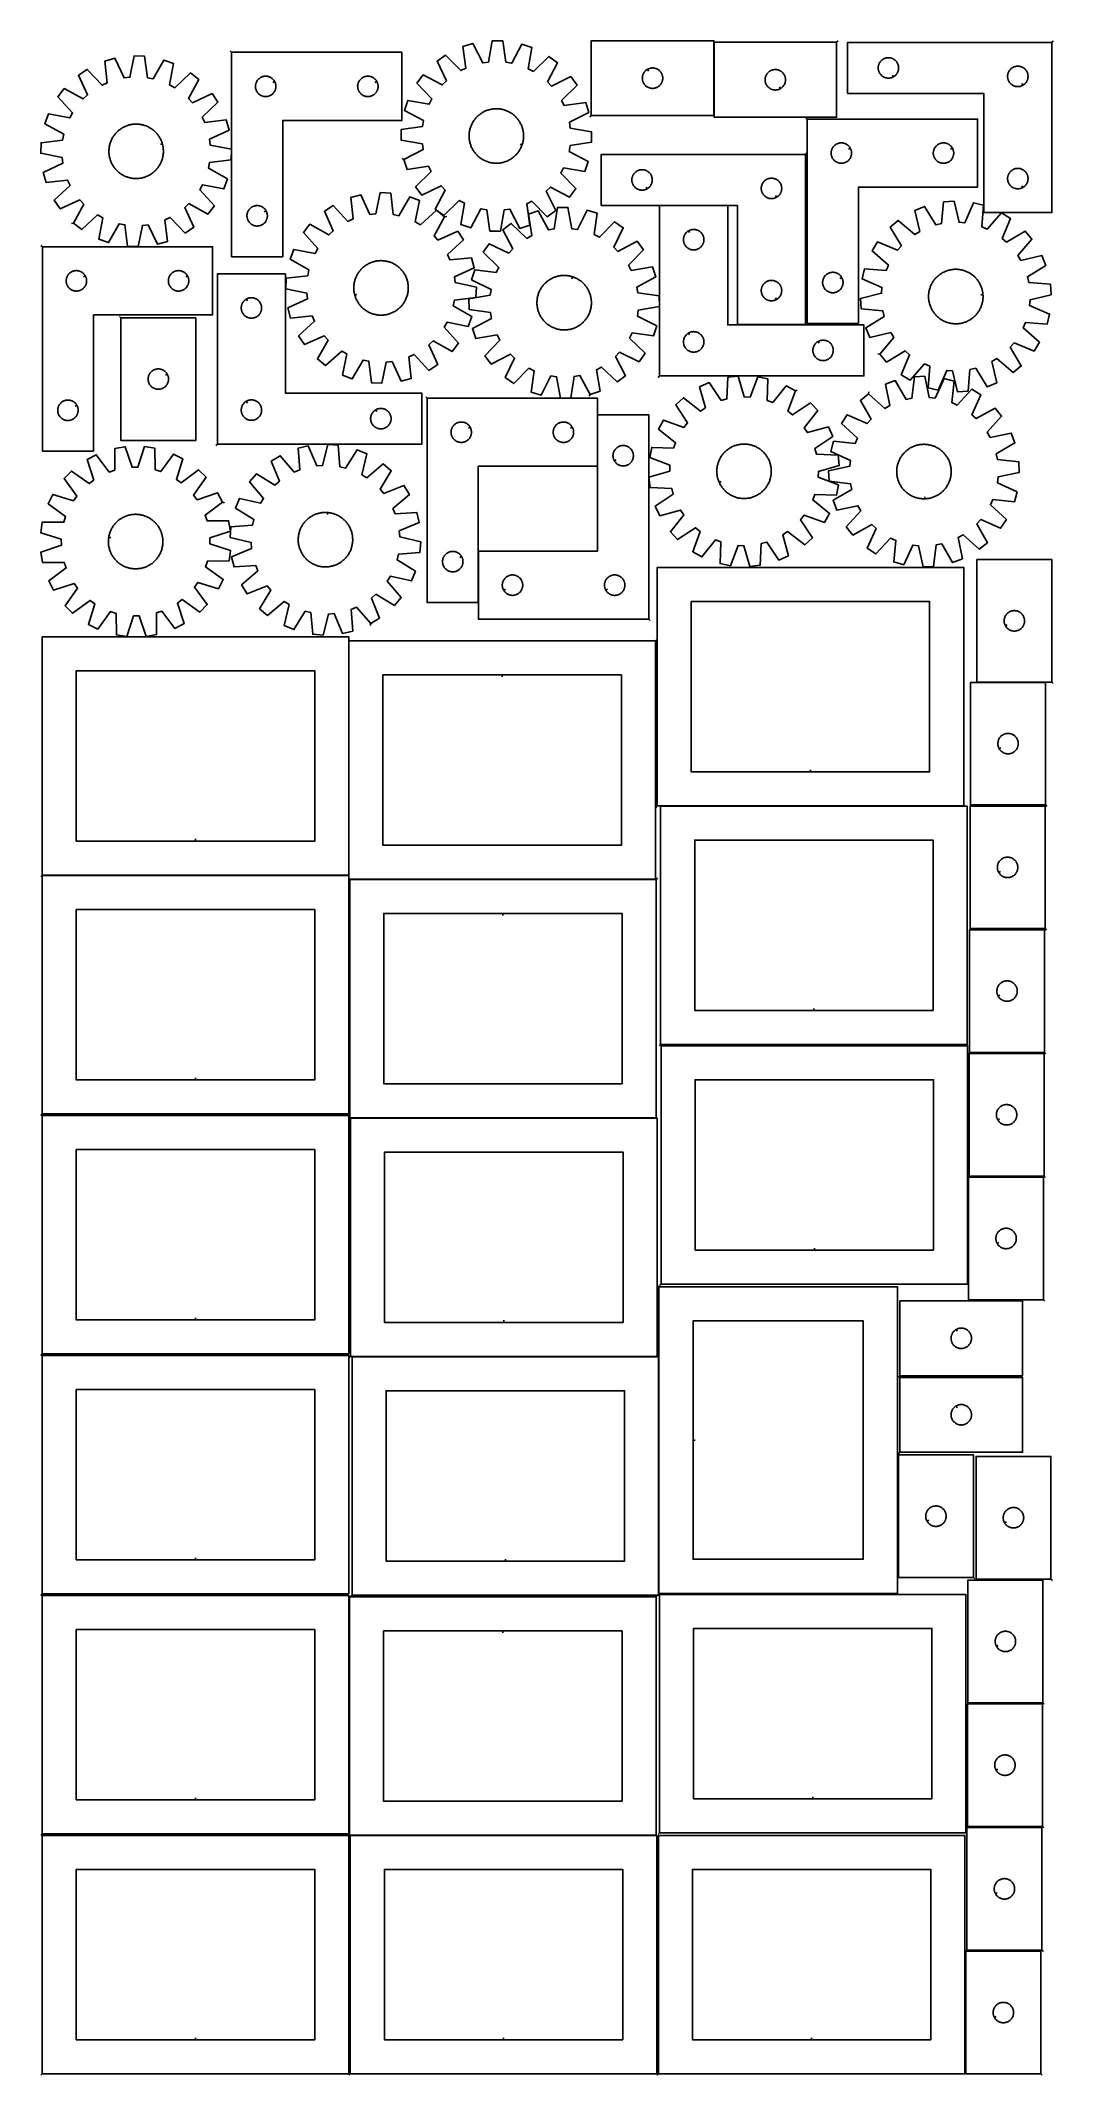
# Model space of a CAD drawing. Header units: millimetres. Extents: x 7 to 1493, y 7 to 2993.
import ezdxf

# ---------------------------------------------------------------- set-up
doc = ezdxf.new("R2010")
doc.units = ezdxf.units.MM
doc.layers.add('CUT', color=7, linetype='CONTINUOUS', true_color=0x000000)
doc.layers.add('LEADIN', color=1, linetype='CONTINUOUS', true_color=0xff0000)

msp = doc.modelspace()

# ---------------------------------------------------------------- linework, layer by layer
at = {"layer": 'CUT'}
for points in [[(539.786532, 2819.319061), (544.369884, 2804.631535), (575.823975, 2809.060408), (579.627167, 2801.375677), (557.028431, 2779.053673), (565.926153, 2766.501339), (594.472174, 2780.433297), (600.463937, 2774.299934), (585.86914, 2746.087053), (598.210261, 2736.898621), (621.053929, 2758.969906), (628.647748, 2754.988288), (623.485531, 2723.646203), (638.062016, 2718.721102), (652.967233, 2746.771222), (661.419771, 2745.331098), (666.195448, 2713.927791), (681.580449, 2713.748123), (687.088189, 2745.031338), (695.572054, 2746.273676), (709.818147, 2717.883122), (724.505674, 2722.466474), (720.0768, 2753.920565), (727.761532, 2757.723758), (750.083536, 2735.125021), (762.63587, 2744.022743), (748.703912, 2772.568764), (754.837275, 2778.560528), (783.050156, 2763.965731), (792.238587, 2776.306852), (770.167303, 2799.150519), (774.148921, 2806.744338), (805.491005, 2801.582121), (810.416107, 2816.158606), (782.365986, 2831.063823), (783.806111, 2839.516362), (815.209417, 2844.292038), (815.389086, 2859.67704), (784.105871, 2865.184779), (782.863532, 2873.668644), (811.254086, 2887.914738), (806.670734, 2902.602264), (775.216643, 2898.173391), (771.413451, 2905.858122), (794.012187, 2928.180126), (785.114465, 2940.73246), (756.568445, 2926.800502), (750.576681, 2932.933865), (765.171478, 2961.146746), (752.830357, 2970.335178), (729.98669, 2948.263893), (722.39287, 2952.245511), (727.555087, 2983.587596), (712.978602, 2988.512697), (698.073386, 2960.462577), (689.620847, 2961.902701), (684.84517, 2993.306008), (669.460169, 2993.485676), (663.952429, 2962.202461), (655.468564, 2960.960123), (641.222471, 2989.350677), (626.534944, 2984.767325), (630.963818, 2953.313234), (623.279086, 2949.510041), (600.957083, 2972.108778), (588.404749, 2963.211056), (602.336706, 2934.665035), (596.203343, 2928.673271), (567.990462, 2943.268068), (558.802031, 2930.926947), (580.873315, 2908.08328), (576.891698, 2900.489461), (545.549613, 2905.651678), (540.624511, 2891.075193), (568.674632, 2876.169976), (567.234507, 2867.717437), (535.831201, 2862.941761), (535.651532, 2847.556759), (566.934748, 2842.04902), (568.177086, 2833.565155)], [(814.849921, 2883.474904), (994.849921, 2883.474904), (994.849921, 2993.474904), (814.849921, 2993.474904)], [(1175.12865, 2991.081866), (995.12865, 2991.081866), (995.12865, 2881.081866), (1175.12865, 2881.081866)], [(1491.156412, 2991.042441), (1191.156412, 2991.042441), (1191.156412, 2916.042441), (1391.156412, 2916.042441), (1391.156412, 2741.042441), (1491.156412, 2741.042441)], [(54.614334, 2725.636534), (66.745604, 2716.17277), (90.080062, 2737.724517), (97.582378, 2733.573057), (91.716315, 2702.355048), (106.178302, 2697.103243), (121.710835, 2724.810917), (130.128833, 2723.180987), (134.19677, 2691.678183), (149.573835, 2691.152419), (155.784009, 2722.303799), (164.293677, 2723.354948), (177.897417, 2694.651063), (192.684345, 2698.902806), (188.964265, 2730.448579), (196.732618, 2734.077913), (218.540532, 2710.982683), (231.289875, 2719.595743), (218.003689, 2748.447987), (224.270306, 2754.300242), (252.147683, 2739.074389), (261.611447, 2751.20566), (240.059699, 2774.540118), (244.21116, 2782.042434), (275.429168, 2776.17637), (280.680974, 2790.638358), (252.9733, 2806.17089), (254.60323, 2814.588889), (286.106033, 2818.656826), (286.631797, 2834.033891), (255.480417, 2840.244065), (254.429268, 2848.753733), (283.133153, 2862.357473), (278.88141, 2877.1444), (247.335638, 2873.424321), (243.706304, 2881.192674), (266.801534, 2903.000587), (258.188474, 2915.74993), (229.336229, 2902.463745), (223.483974, 2908.730361), (238.709827, 2936.607738), (226.578557, 2946.071502), (203.244099, 2924.519755), (195.741783, 2928.671215), (201.607846, 2959.889224), (187.145859, 2965.141029), (171.613326, 2937.433355), (163.195328, 2939.063285), (159.127391, 2970.566089), (143.750326, 2971.091853), (137.540152, 2939.940473), (129.030483, 2938.889324), (115.426744, 2967.593209), (100.639816, 2963.341466), (104.359896, 2931.795693), (96.591543, 2928.166359), (74.783629, 2951.261589), (62.034286, 2942.648529), (75.320472, 2913.796285), (69.053855, 2907.94403), (41.176478, 2923.169883), (31.712714, 2911.038613), (53.264462, 2887.704154), (49.113001, 2880.201838), (17.894993, 2886.067902), (12.643187, 2871.605914), (40.350861, 2856.073382), (38.720931, 2847.655383), (7.218127, 2843.587446), (6.692363, 2828.210381), (37.843744, 2822.000207), (38.894893, 2813.490539), (10.191008, 2799.886799), (14.442751, 2785.099872), (45.988523, 2788.819951), (49.617857, 2781.051598), (26.522627, 2759.243685), (35.135687, 2746.494342), (63.987932, 2759.780527), (69.840187, 2753.513911)], [(286.879429, 2976.438669), (286.879429, 2676.438669), (361.879429, 2676.438669), (361.879429, 2876.438669), (536.879429, 2876.438669), (536.879429, 2976.438669)], [(1258.542183, 2940.492491), (1258.206063, 2940.302259), (1257.515128, 2939.956907), (1256.80733, 2939.647582), (1256.084548, 2939.375103), (1255.348696, 2939.140193), (1254.601728, 2938.943476), (1253.845623, 2938.785472), (1253.082387, 2938.666601), (1252.314044, 2938.587178), (1251.542631, 2938.547414), (1250.770193, 2938.547414), (1249.99878, 2938.587178), (1249.230437, 2938.666601), (1248.4672, 2938.785472), (1247.711096, 2938.943476), (1246.964127, 2939.140193), (1246.228276, 2939.375103), (1245.505493, 2939.647582), (1244.797696, 2939.956907), (1244.106761, 2940.302259), (1243.43452, 2940.682722), (1242.782756, 2941.097286), (1242.153198, 2941.544853), (1241.547514, 2942.024235), (1240.967312, 2942.534161), (1240.414129, 2943.073279), (1239.889433, 2943.64016), (1239.394615, 2944.233299), (1238.930987, 2944.851125), (1238.499778, 2945.491998), (1238.102133, 2946.15422), (1237.739106, 2946.836034), (1237.411658, 2947.535633), (1237.12066, 2948.25116), (1236.866881, 2948.980719), (1236.650996, 2949.722375), (1236.473577, 2950.47416), (1236.335093, 2951.234083), (1236.235914, 2952.000126), (1236.1763, 2952.77026), (1236.156412, 2953.542441), (1236.1763, 2954.314623), (1236.235914, 2955.084756), (1236.335093, 2955.8508), (1236.473577, 2956.610722), (1236.650996, 2957.362508), (1236.866881, 2958.104164), (1237.12066, 2958.833723), (1237.411658, 2959.54925), (1237.739106, 2960.248848), (1238.102133, 2960.930662), (1238.499778, 2961.592884), (1238.930987, 2962.233758), (1239.394615, 2962.851584), (1239.889433, 2963.444723), (1240.414129, 2964.011604), (1240.967312, 2964.550722), (1241.547514, 2965.060648), (1242.153198, 2965.54003), (1242.782756, 2965.987597), (1243.43452, 2966.402161), (1244.106761, 2966.782623), (1244.797696, 2967.127975), (1245.505493, 2967.437301), (1246.228276, 2967.70978), (1246.964127, 2967.944689), (1247.711096, 2968.141407), (1248.4672, 2968.299411), (1249.230437, 2968.418281), (1249.99878, 2968.497704), (1250.770193, 2968.537468), (1251.542631, 2968.537468), (1252.314044, 2968.497704), (1253.082387, 2968.418281), (1253.845623, 2968.299411), (1254.601728, 2968.141407), (1255.348696, 2967.944689), (1256.084548, 2967.70978), (1256.80733, 2967.437301), (1257.515128, 2967.127975), (1258.206063, 2966.782623), (1258.878304, 2966.402161), (1259.530068, 2965.987597), (1260.159626, 2965.54003), (1260.76531, 2965.060648), (1261.345512, 2964.550722), (1261.898695, 2964.011604), (1262.423391, 2963.444723), (1262.918209, 2962.851584), (1263.381837, 2962.233758), (1263.813045, 2961.592884), (1264.21069, 2960.930662), (1264.573718, 2960.248848), (1264.901165, 2959.54925), (1265.192164, 2958.833723), (1265.445943, 2958.104164), (1265.661828, 2957.362508), (1265.839247, 2956.610722), (1265.97773, 2955.8508), (1266.07691, 2955.084756), (1266.136523, 2954.314623), (1266.156412, 2953.542441), (1266.136523, 2952.77026), (1266.07691, 2952.000126), (1265.97773, 2951.234083), (1265.839247, 2950.47416), (1265.661828, 2949.722375), (1265.445943, 2948.980719), (1265.192164, 2948.25116), (1264.901165, 2947.535633), (1264.573718, 2946.836034), (1264.21069, 2946.15422), (1263.813045, 2945.491998), (1263.381837, 2944.851125), (1262.918209, 2944.233299), (1262.423391, 2943.64016), (1261.898695, 2943.073279), (1261.345512, 2942.534161), (1260.76531, 2942.024235), (1260.159626, 2941.544853), (1259.530068, 2941.097286), (1258.878304, 2940.682722)], [(349.92938, 2933.82444), (350.119611, 2933.48832), (350.464963, 2932.797385), (350.774289, 2932.089587), (351.046767, 2931.366805), (351.281677, 2930.630953), (351.478395, 2929.883985), (351.636398, 2929.12788), (351.755269, 2928.364644), (351.834692, 2927.596301), (351.874456, 2926.824888), (351.874456, 2926.05245), (351.834692, 2925.281037), (351.755269, 2924.512694), (351.636398, 2923.749457), (351.478395, 2922.993353), (351.281677, 2922.246384), (351.046767, 2921.510533), (350.774289, 2920.78775), (350.464963, 2920.079953), (350.119611, 2919.389018), (349.739148, 2918.716777), (349.324584, 2918.065013), (348.877018, 2917.435455), (348.397636, 2916.829771), (347.88771, 2916.249569), (347.348591, 2915.696386), (346.781711, 2915.17169), (346.188571, 2914.676872), (345.570746, 2914.213244), (344.929872, 2913.782035), (344.26765, 2913.38439), (343.585836, 2913.021363), (342.886238, 2912.693915), (342.17071, 2912.402917), (341.441152, 2912.149138), (340.699496, 2911.933253), (339.94771, 2911.755834), (339.187788, 2911.61735), (338.421744, 2911.518171), (337.65161, 2911.458558), (336.879429, 2911.438669), (336.107248, 2911.458558), (335.337114, 2911.518171), (334.57107, 2911.61735), (333.811148, 2911.755834), (333.059362, 2911.933253), (332.317707, 2912.149138), (331.588148, 2912.402917), (330.87262, 2912.693915), (330.173022, 2913.021363), (329.491208, 2913.38439), (328.828986, 2913.782035), (328.188113, 2914.213244), (327.570287, 2914.676872), (326.977147, 2915.17169), (326.410267, 2915.696386), (325.871149, 2916.249569), (325.361222, 2916.829771), (324.88184, 2917.435455), (324.434274, 2918.065013), (324.01971, 2918.716777), (323.639247, 2919.389018), (323.293895, 2920.079953), (322.98457, 2920.78775), (322.712091, 2921.510533), (322.477181, 2922.246384), (322.280463, 2922.993353), (322.12246, 2923.749457), (322.003589, 2924.512694), (321.924166, 2925.281037), (321.884402, 2926.05245), (321.884402, 2926.824888), (321.924166, 2927.596301), (322.003589, 2928.364644), (322.12246, 2929.12788), (322.280463, 2929.883985), (322.477181, 2930.630953), (322.712091, 2931.366805), (322.98457, 2932.089587), (323.293895, 2932.797385), (323.639247, 2933.48832), (324.01971, 2934.160561), (324.434274, 2934.812325), (324.88184, 2935.441883), (325.361222, 2936.047567), (325.871149, 2936.627769), (326.410267, 2937.180952), (326.977147, 2937.705648), (327.570287, 2938.200466), (328.188113, 2938.664094), (328.828986, 2939.095302), (329.491208, 2939.492947), (330.173022, 2939.855975), (330.87262, 2940.183422), (331.588148, 2940.474421), (332.317707, 2940.7282), (333.059362, 2940.944085), (333.811148, 2941.121504), (334.57107, 2941.259987), (335.337114, 2941.359167), (336.107248, 2941.41878), (336.879429, 2941.438669), (337.65161, 2941.41878), (338.421744, 2941.359167), (339.187788, 2941.259987), (339.94771, 2941.121504), (340.699496, 2940.944085), (341.441152, 2940.7282), (342.17071, 2940.474421), (342.886238, 2940.183422), (343.585836, 2939.855975), (344.26765, 2939.492947), (344.929872, 2939.095302), (345.570746, 2938.664094), (346.188571, 2938.200466), (346.781711, 2937.705648), (347.348591, 2937.180952), (347.88771, 2936.627769), (348.397636, 2936.047567), (348.877018, 2935.441883), (349.324584, 2934.812325), (349.739148, 2934.160561)], [(499.92938, 2933.82444), (500.119611, 2933.48832), (500.464963, 2932.797385), (500.774289, 2932.089587), (501.046767, 2931.366805), (501.281677, 2930.630953), (501.478395, 2929.883985), (501.636398, 2929.12788), (501.755269, 2928.364644), (501.834692, 2927.596301), (501.874456, 2926.824888), (501.874456, 2926.05245), (501.834692, 2925.281037), (501.755269, 2924.512694), (501.636398, 2923.749457), (501.478395, 2922.993353), (501.281677, 2922.246384), (501.046767, 2921.510533), (500.774289, 2920.78775), (500.464963, 2920.079953), (500.119611, 2919.389018), (499.739148, 2918.716777), (499.324584, 2918.065013), (498.877018, 2917.435455), (498.397636, 2916.829771), (497.88771, 2916.249569), (497.348591, 2915.696386), (496.781711, 2915.17169), (496.188571, 2914.676872), (495.570746, 2914.213244), (494.929872, 2913.782035), (494.26765, 2913.38439), (493.585836, 2913.021363), (492.886238, 2912.693915), (492.17071, 2912.402917), (491.441152, 2912.149138), (490.699496, 2911.933253), (489.94771, 2911.755834), (489.187788, 2911.61735), (488.421744, 2911.518171), (487.65161, 2911.458558), (486.879429, 2911.438669), (486.107248, 2911.458558), (485.337114, 2911.518171), (484.57107, 2911.61735), (483.811148, 2911.755834), (483.059362, 2911.933253), (482.317707, 2912.149138), (481.588148, 2912.402917), (480.87262, 2912.693915), (480.173022, 2913.021363), (479.491208, 2913.38439), (478.828986, 2913.782035), (478.188113, 2914.213244), (477.570287, 2914.676872), (476.977147, 2915.17169), (476.410267, 2915.696386), (475.871149, 2916.249569), (475.361222, 2916.829771), (474.88184, 2917.435455), (474.434274, 2918.065013), (474.01971, 2918.716777), (473.639247, 2919.389018), (473.293895, 2920.079953), (472.98457, 2920.78775), (472.712091, 2921.510533), (472.477181, 2922.246384), (472.280463, 2922.993353), (472.12246, 2923.749457), (472.003589, 2924.512694), (471.924166, 2925.281037), (471.884402, 2926.05245), (471.884402, 2926.824888), (471.924166, 2927.596301), (472.003589, 2928.364644), (472.12246, 2929.12788), (472.280463, 2929.883985), (472.477181, 2930.630953), (472.712091, 2931.366805), (472.98457, 2932.089587), (473.293895, 2932.797385), (473.639247, 2933.48832), (474.01971, 2934.160561), (474.434274, 2934.812325), (474.88184, 2935.441883), (475.361222, 2936.047567), (475.871149, 2936.627769), (476.410267, 2937.180952), (476.977147, 2937.705648), (477.570287, 2938.200466), (478.188113, 2938.664094), (478.828986, 2939.095302), (479.491208, 2939.492947), (480.173022, 2939.855975), (480.87262, 2940.183422), (481.588148, 2940.474421), (482.317707, 2940.7282), (483.059362, 2940.944085), (483.811148, 2941.121504), (484.57107, 2941.259987), (485.337114, 2941.359167), (486.107248, 2941.41878), (486.879429, 2941.438669), (487.65161, 2941.41878), (488.421744, 2941.359167), (489.187788, 2941.259987), (489.94771, 2941.121504), (490.699496, 2940.944085), (491.441152, 2940.7282), (492.17071, 2940.474421), (492.886238, 2940.183422), (493.585836, 2939.855975), (494.26765, 2939.492947), (494.929872, 2939.095302), (495.570746, 2938.664094), (496.188571, 2938.200466), (496.781711, 2937.705648), (497.348591, 2937.180952), (497.88771, 2936.627769), (498.397636, 2936.047567), (498.877018, 2935.441883), (499.324584, 2934.812325), (499.739148, 2934.160561)], [(897.464149, 2951.524855), (897.80027, 2951.715086), (898.491205, 2952.060438), (899.199002, 2952.369764), (899.921785, 2952.642242), (900.657636, 2952.877152), (901.404605, 2953.07387), (902.160709, 2953.231873), (902.923946, 2953.350744), (903.692289, 2953.430167), (904.463702, 2953.469931), (905.23614, 2953.469931), (906.007553, 2953.430167), (906.775896, 2953.350744), (907.539132, 2953.231873), (908.295237, 2953.07387), (909.042205, 2952.877152), (909.778057, 2952.642242), (910.500839, 2952.369764), (911.208637, 2952.060438), (911.899572, 2951.715086), (912.571813, 2951.334623), (913.223577, 2950.920059), (913.853135, 2950.472493), (914.458819, 2949.993111), (915.039021, 2949.483185), (915.592204, 2948.944066), (916.1169, 2948.377186), (916.611718, 2947.784046), (917.075346, 2947.16622), (917.506554, 2946.525347), (917.904199, 2945.863125), (918.267227, 2945.181311), (918.594674, 2944.481713), (918.885673, 2943.766185), (919.139452, 2943.036627), (919.355337, 2942.294971), (919.532756, 2941.543185), (919.671239, 2940.783263), (919.770419, 2940.017219), (919.830032, 2939.247085), (919.849921, 2938.474904), (919.830032, 2937.702723), (919.770419, 2936.932589), (919.671239, 2936.166545), (919.532756, 2935.406623), (919.355337, 2934.654837), (919.139452, 2933.913182), (918.885673, 2933.183623), (918.594674, 2932.468095), (918.267227, 2931.768497), (917.904199, 2931.086683), (917.506554, 2930.424461), (917.075346, 2929.783588), (916.611718, 2929.165762), (916.1169, 2928.572622), (915.592204, 2928.005742), (915.039021, 2927.466624), (914.458819, 2926.956697), (913.853135, 2926.477315), (913.223577, 2926.029749), (912.571813, 2925.615185), (911.899572, 2925.234722), (911.208637, 2924.88937), (910.500839, 2924.580044), (909.778057, 2924.307566), (909.042205, 2924.072656), (908.295237, 2923.875938), (907.539132, 2923.717935), (906.775896, 2923.599064), (906.007553, 2923.519641), (905.23614, 2923.479877), (904.463702, 2923.479877), (903.692289, 2923.519641), (902.923946, 2923.599064), (902.160709, 2923.717935), (901.404605, 2923.875938), (900.657636, 2924.072656), (899.921785, 2924.307566), (899.199002, 2924.580044), (898.491205, 2924.88937), (897.80027, 2925.234722), (897.128029, 2925.615185), (896.476265, 2926.029749), (895.846707, 2926.477315), (895.241023, 2926.956697), (894.660821, 2927.466624), (894.107638, 2928.005742), (893.582942, 2928.572622), (893.088124, 2929.165762), (892.624496, 2929.783588), (892.193287, 2930.424461), (891.795642, 2931.086683), (891.432615, 2931.768497), (891.105167, 2932.468095), (890.814169, 2933.183623), (890.56039, 2933.913182), (890.344505, 2934.654837), (890.167086, 2935.406623), (890.028602, 2936.166545), (889.929423, 2936.932589), (889.86981, 2937.702723), (889.849921, 2938.474904), (889.86981, 2939.247085), (889.929423, 2940.017219), (890.028602, 2940.783263), (890.167086, 2941.543185), (890.344505, 2942.294971), (890.56039, 2943.036627), (890.814169, 2943.766185), (891.105167, 2944.481713), (891.432615, 2945.181311), (891.795642, 2945.863125), (892.193287, 2946.525347), (892.624496, 2947.16622), (893.088124, 2947.784046), (893.582942, 2948.377186), (894.107638, 2948.944066), (894.660821, 2949.483185), (895.241023, 2949.993111), (895.846707, 2950.472493), (896.476265, 2950.920059), (897.128029, 2951.334623)], [(1092.514422, 2923.031915), (1092.178301, 2922.841684), (1091.487366, 2922.496332), (1090.779568, 2922.187006), (1090.056786, 2921.914527), (1089.320935, 2921.679617), (1088.573966, 2921.4829), (1087.817861, 2921.324896), (1087.054625, 2921.206025), (1086.286282, 2921.126603), (1085.514869, 2921.086838), (1084.742431, 2921.086838), (1083.971018, 2921.126603), (1083.202675, 2921.206025), (1082.439439, 2921.324896), (1081.683334, 2921.4829), (1080.936366, 2921.679617), (1080.200514, 2921.914527), (1079.477732, 2922.187006), (1078.769934, 2922.496332), (1078.078999, 2922.841684), (1077.406758, 2923.222146), (1076.754994, 2923.63671), (1076.125436, 2924.084277), (1075.519752, 2924.563659), (1074.93955, 2925.073585), (1074.386367, 2925.612703), (1073.861671, 2926.179584), (1073.366853, 2926.772723), (1072.903225, 2927.390549), (1072.472017, 2928.031423), (1072.074371, 2928.693644), (1071.711344, 2929.375459), (1071.383897, 2930.075057), (1071.092898, 2930.790584), (1070.839119, 2931.520143), (1070.623234, 2932.261799), (1070.445815, 2933.013585), (1070.307332, 2933.773507), (1070.208152, 2934.539551), (1070.148539, 2935.309684), (1070.12865, 2936.081866), (1070.148539, 2936.854047), (1070.208152, 2937.62418), (1070.307332, 2938.390224), (1070.445815, 2939.150147), (1070.623234, 2939.901932), (1070.839119, 2940.643588), (1071.092898, 2941.373147), (1071.383897, 2942.088674), (1071.711344, 2942.788272), (1072.074371, 2943.470087), (1072.472017, 2944.132308), (1072.903225, 2944.773182), (1073.366853, 2945.391008), (1073.861671, 2945.984147), (1074.386367, 2946.551028), (1074.93955, 2947.090146), (1075.519752, 2947.600072), (1076.125436, 2948.079454), (1076.754994, 2948.527021), (1077.406758, 2948.941585), (1078.078999, 2949.322047), (1078.769934, 2949.667399), (1079.477732, 2949.976725), (1080.200514, 2950.249204), (1080.936366, 2950.484114), (1081.683334, 2950.680831), (1082.439439, 2950.838835), (1083.202675, 2950.957706), (1083.971018, 2951.037128), (1084.742431, 2951.076893), (1085.514869, 2951.076893), (1086.286282, 2951.037128), (1087.054625, 2950.957706), (1087.817861, 2950.838835), (1088.573966, 2950.680831), (1089.320935, 2950.484114), (1090.056786, 2950.249204), (1090.779568, 2949.976725), (1091.487366, 2949.667399), (1092.178301, 2949.322047), (1092.850542, 2948.941585), (1093.502306, 2948.527021), (1094.131864, 2948.079454), (1094.737548, 2947.600072), (1095.31775, 2947.090146), (1095.870933, 2946.551028), (1096.395629, 2945.984147), (1096.890447, 2945.391008), (1097.354075, 2944.773182), (1097.785283, 2944.132308), (1098.182929, 2943.470087), (1098.545956, 2942.788272), (1098.873404, 2942.088674), (1099.164402, 2941.373147), (1099.418181, 2940.643588), (1099.634066, 2939.901932), (1099.811485, 2939.150147), (1099.949969, 2938.390224), (1100.049148, 2937.62418), (1100.108761, 2936.854047), (1100.12865, 2936.081866), (1100.108761, 2935.309684), (1100.049148, 2934.539551), (1099.949969, 2933.773507), (1099.811485, 2933.013585), (1099.634066, 2932.261799), (1099.418181, 2931.520143), (1099.164402, 2930.790584), (1098.873404, 2930.075057), (1098.545956, 2929.375459), (1098.182929, 2928.693644), (1097.785283, 2928.031423), (1097.354075, 2927.390549), (1096.890447, 2926.772723), (1096.395629, 2926.179584), (1095.870933, 2925.612703), (1095.31775, 2925.073585), (1094.737548, 2924.563659), (1094.131864, 2924.084277), (1093.502306, 2923.63671), (1092.850542, 2923.222146)], [(1448.542183, 2927.992491), (1448.206063, 2927.802259), (1447.515128, 2927.456907), (1446.80733, 2927.147582), (1446.084548, 2926.875103), (1445.348696, 2926.640193), (1444.601728, 2926.443476), (1443.845623, 2926.285472), (1443.082387, 2926.166601), (1442.314044, 2926.087178), (1441.542631, 2926.047414), (1440.770193, 2926.047414), (1439.99878, 2926.087178), (1439.230437, 2926.166601), (1438.4672, 2926.285472), (1437.711096, 2926.443476), (1436.964127, 2926.640193), (1436.228276, 2926.875103), (1435.505493, 2927.147582), (1434.797696, 2927.456907), (1434.106761, 2927.802259), (1433.43452, 2928.182722), (1432.782756, 2928.597286), (1432.153198, 2929.044853), (1431.547514, 2929.524235), (1430.967312, 2930.034161), (1430.414129, 2930.573279), (1429.889433, 2931.14016), (1429.394615, 2931.733299), (1428.930987, 2932.351125), (1428.499778, 2932.991998), (1428.102133, 2933.65422), (1427.739106, 2934.336034), (1427.411658, 2935.035633), (1427.12066, 2935.75116), (1426.866881, 2936.480719), (1426.650996, 2937.222375), (1426.473577, 2937.97416), (1426.335093, 2938.734083), (1426.235914, 2939.500126), (1426.1763, 2940.27026), (1426.156412, 2941.042441), (1426.1763, 2941.814623), (1426.235914, 2942.584756), (1426.335093, 2943.3508), (1426.473577, 2944.110722), (1426.650996, 2944.862508), (1426.866881, 2945.604164), (1427.12066, 2946.333723), (1427.411658, 2947.04925), (1427.739106, 2947.748848), (1428.102133, 2948.430662), (1428.499778, 2949.092884), (1428.930987, 2949.733758), (1429.394615, 2950.351584), (1429.889433, 2950.944723), (1430.414129, 2951.511604), (1430.967312, 2952.050722), (1431.547514, 2952.560648), (1432.153198, 2953.04003), (1432.782756, 2953.487597), (1433.43452, 2953.902161), (1434.106761, 2954.282623), (1434.797696, 2954.627975), (1435.505493, 2954.937301), (1436.228276, 2955.20978), (1436.964127, 2955.444689), (1437.711096, 2955.641407), (1438.4672, 2955.799411), (1439.230437, 2955.918281), (1439.99878, 2955.997704), (1440.770193, 2956.037468), (1441.542631, 2956.037468), (1442.314044, 2955.997704), (1443.082387, 2955.918281), (1443.845623, 2955.799411), (1444.601728, 2955.641407), (1445.348696, 2955.444689), (1446.084548, 2955.20978), (1446.80733, 2954.937301), (1447.515128, 2954.627975), (1448.206063, 2954.282623), (1448.878304, 2953.902161), (1449.530068, 2953.487597), (1450.159626, 2953.04003), (1450.76531, 2952.560648), (1451.345512, 2952.050722), (1451.898695, 2951.511604), (1452.423391, 2950.944723), (1452.918209, 2950.351584), (1453.381837, 2949.733758), (1453.813045, 2949.092884), (1454.21069, 2948.430662), (1454.573718, 2947.748848), (1454.901165, 2947.04925), (1455.192164, 2946.333723), (1455.445943, 2945.604164), (1455.661828, 2944.862508), (1455.839247, 2944.110722), (1455.97773, 2943.3508), (1456.07691, 2942.584756), (1456.136523, 2941.814623), (1456.156412, 2941.042441), (1456.136523, 2940.27026), (1456.07691, 2939.500126), (1455.97773, 2938.734083), (1455.839247, 2937.97416), (1455.661828, 2937.222375), (1455.445943, 2936.480719), (1455.192164, 2935.75116), (1454.901165, 2935.035633), (1454.573718, 2934.336034), (1454.21069, 2933.65422), (1453.813045, 2932.991998), (1453.381837, 2932.351125), (1452.918209, 2931.733299), (1452.423391, 2931.14016), (1451.898695, 2930.573279), (1451.345512, 2930.034161), (1450.76531, 2929.524235), (1450.159626, 2929.044853), (1449.530068, 2928.597286), (1448.878304, 2928.182722)], [(185.185381, 2841.872047), (185.354254, 2841.266874), (185.653816, 2840.046518), (185.914897, 2838.817354), (186.137241, 2837.580596), (186.320627, 2836.337465), (186.464876, 2835.089186), (186.569843, 2833.836993), (186.635427, 2832.58212), (186.661562, 2831.325806), (186.648222, 2830.069292), (186.595421, 2828.813816), (186.50321, 2827.560619), (186.371681, 2826.310936), (186.200963, 2825.066001), (185.991225, 2823.827044), (185.742674, 2822.595285), (185.455555, 2821.371941), (185.130152, 2820.15822), (184.766786, 2818.955319), (184.365814, 2817.764424), (183.927634, 2816.586713), (183.452677, 2815.423346), (182.941412, 2814.275472), (182.394344, 2813.144223), (181.812012, 2812.030717), (181.194992, 2810.936051), (180.543892, 2809.861307), (179.859354, 2808.807544), (179.142055, 2807.775804), (178.392702, 2806.767103), (177.612035, 2805.782438), (176.800824, 2804.82278), (175.95987, 2803.889076), (175.090002, 2802.982248), (174.192079, 2802.103191), (173.266988, 2801.252772), (172.31564, 2800.43183), (171.338976, 2799.641176), (170.337959, 2798.88159), (169.313576, 2798.153822), (168.266839, 2797.458589), (167.198781, 2796.796578), (166.110455, 2796.168442), (165.002937, 2795.574802), (163.877318, 2795.016242), (162.73471, 2794.493314), (161.57624, 2794.006535), (160.403051, 2793.556384), (159.216302, 2793.143306), (158.017163, 2792.767709), (156.806819, 2792.429963), (155.586462, 2792.130401), (154.357299, 2791.869319), (153.120541, 2791.646976), (151.877409, 2791.463589), (150.629131, 2791.319341), (149.376937, 2791.214373), (148.122064, 2791.148789), (146.865751, 2791.122655), (145.609236, 2791.135994), (144.353761, 2791.188796), (143.100563, 2791.281007), (141.850881, 2791.412536), (140.605946, 2791.583253), (139.366988, 2791.792991), (138.135229, 2792.041542), (136.911886, 2792.328661), (135.698164, 2792.654064), (134.495263, 2793.017431), (133.304369, 2793.418402), (132.126657, 2793.856583), (130.96329, 2794.33154), (129.815416, 2794.842804), (128.684168, 2795.389873), (127.570661, 2795.972204), (126.475995, 2796.589225), (125.401251, 2797.240325), (124.347489, 2797.924862), (123.315748, 2798.642161), (122.307047, 2799.391514), (121.322382, 2800.172181), (120.362724, 2800.983392), (119.429021, 2801.824347), (118.522193, 2802.694215), (117.643135, 2803.592137), (116.792716, 2804.517229), (115.971775, 2805.468576), (115.181121, 2806.44524), (114.421535, 2807.446258), (113.693766, 2808.47064), (112.998533, 2809.517377), (112.336522, 2810.585436), (111.708387, 2811.673761), (111.114746, 2812.78128), (110.556186, 2813.906899), (110.033259, 2815.049507), (109.546479, 2816.207977), (109.096328, 2817.381165), (108.683251, 2818.567914), (108.307653, 2819.767053), (107.969907, 2820.977398), (107.670345, 2822.197754), (107.409264, 2823.426918), (107.18692, 2824.663676), (107.003533, 2825.906807), (106.859285, 2827.155086), (106.754317, 2828.407279), (106.688734, 2829.662152), (106.662599, 2830.918466), (106.675939, 2832.17498), (106.72874, 2833.430456), (106.820951, 2834.683653), (106.95248, 2835.933336), (107.123198, 2837.178271), (107.332936, 2838.417229), (107.581487, 2839.648987), (107.868605, 2840.872331), (108.194009, 2842.086052), (108.557375, 2843.288953), (108.958347, 2844.479848), (109.396527, 2845.657559), (109.871484, 2846.820926), (110.382749, 2847.9688), (110.929817, 2849.100049), (111.512149, 2850.213555), (112.129169, 2851.308221), (112.780269, 2852.382965), (113.464807, 2853.436728), (114.182106, 2854.468468), (114.931459, 2855.477169), (115.712126, 2856.461834), (116.523337, 2857.421492), (117.364291, 2858.355196), (118.234159, 2859.262024), (119.132082, 2860.141081), (120.057173, 2860.9915), (121.008521, 2861.812442), (121.985185, 2862.603096), (122.986202, 2863.362682), (124.010585, 2864.09045), (125.057322, 2864.785683), (126.12538, 2865.447694), (127.213705, 2866.07583), (128.321224, 2866.669471), (129.446843, 2867.22803), (130.589451, 2867.750958), (131.747921, 2868.237737), (132.92111, 2868.687888), (134.107859, 2869.100966), (135.306997, 2869.476563), (136.517342, 2869.814309), (137.737698, 2870.113871), (138.966862, 2870.374953), (140.20362, 2870.597296), (141.446752, 2870.780683), (142.69503, 2870.924931), (143.947224, 2871.029899), (145.202096, 2871.095483), (146.45841, 2871.121618), (147.714925, 2871.108278), (148.9704, 2871.055476), (150.223598, 2870.963265), (151.47328, 2870.831736), (152.718215, 2870.661019), (153.957173, 2870.451281), (155.188932, 2870.20273), (156.412275, 2869.915611), (157.625997, 2869.590208), (158.828898, 2869.226841), (160.019792, 2868.82587), (161.197504, 2868.387689), (162.360871, 2867.912732), (163.508745, 2867.401468), (164.639993, 2866.854399), (165.7535, 2866.272068), (166.848165, 2865.655047), (167.92291, 2865.003947), (168.976672, 2864.31941), (170.008413, 2863.602111), (171.017114, 2862.852758), (172.001779, 2862.072091), (172.961437, 2861.26088), (173.89514, 2860.419925), (174.801968, 2859.550057), (175.681026, 2858.652135), (176.531445, 2857.727043), (177.352386, 2856.775696), (178.14304, 2855.799032), (178.902626, 2854.798014), (179.630395, 2853.773632), (180.325628, 2852.726895), (180.987638, 2851.658836), (181.615774, 2850.570511), (182.209415, 2849.462992), (182.767975, 2848.337373), (183.290902, 2847.194765), (183.777682, 2846.036295), (184.227832, 2844.863107), (184.64091, 2843.676358), (185.016508, 2842.477219)], [(713.309243, 2840.517214), (713.103456, 2839.923578), (712.654794, 2838.74982), (712.169484, 2837.590734), (711.648006, 2836.447463), (711.090874, 2835.321137), (710.498638, 2834.212866), (709.871883, 2833.123745), (709.211227, 2832.054848), (708.517322, 2831.007231), (707.790853, 2829.981926), (707.032537, 2828.979946), (706.243122, 2828.00228), (705.423388, 2827.049892), (704.574143, 2826.123723), (703.696225, 2825.224686), (702.790501, 2824.353669), (701.857864, 2823.511531), (700.899236, 2822.699104), (699.915561, 2821.917189), (698.907812, 2821.166557), (697.876982, 2820.44795), (696.824088, 2819.762077), (695.75017, 2819.109615), (694.656288, 2818.491207), (693.543521, 2817.907463), (692.412967, 2817.358961), (691.265742, 2816.846241), (690.102978, 2816.369809), (688.925823, 2815.930135), (687.735439, 2815.527654), (686.532999, 2815.162762), (685.319691, 2814.83582), (684.096713, 2814.54715), (682.865271, 2814.297038), (681.62658, 2814.085729), (680.381862, 2813.913432), (679.132347, 2813.780319), (677.879268, 2813.686519), (676.62386, 2813.632125), (675.367364, 2813.617192), (674.111018, 2813.641734), (672.856063, 2813.705726), (671.603737, 2813.809105), (670.355277, 2813.951771), (669.111914, 2814.133581), (667.874875, 2814.354356), (666.645381, 2814.613878), (665.424646, 2814.911892), (664.213874, 2815.248103), (663.01426, 2815.62218), (661.826988, 2816.033752), (660.65323, 2816.482415), (659.494143, 2816.967725), (658.350873, 2817.489203), (657.224546, 2818.046335), (656.116276, 2818.638571), (655.027155, 2819.265326), (653.958258, 2819.925982), (652.91064, 2820.619886), (651.885335, 2821.346355), (650.883356, 2822.104671), (649.905689, 2822.894086), (648.953302, 2823.713821), (648.027133, 2824.563066), (647.128096, 2825.440984), (646.257079, 2826.346708), (645.414941, 2827.279344), (644.602514, 2828.237973), (643.820598, 2829.221647), (643.069967, 2830.229397), (642.35136, 2831.260227), (641.665487, 2832.313121), (641.013024, 2833.387038), (640.394616, 2834.480921), (639.810873, 2835.593688), (639.262371, 2836.724242), (638.74965, 2837.871466), (638.273219, 2839.03423), (637.833545, 2840.211385), (637.431064, 2841.40177), (637.066172, 2842.604209), (636.73923, 2843.817517), (636.45056, 2845.040496), (636.200447, 2846.271938), (635.989138, 2847.510629), (635.816842, 2848.755346), (635.683728, 2850.004861), (635.589928, 2851.257941), (635.535535, 2852.513348), (635.520601, 2853.769845), (635.545143, 2855.026191), (635.609135, 2856.281146), (635.712515, 2857.533471), (635.85518, 2858.781932), (636.03699, 2860.025295), (636.257765, 2861.262334), (636.517288, 2862.491827), (636.815302, 2863.712563), (637.151513, 2864.923335), (637.525589, 2866.122949), (637.937162, 2867.310221), (638.385824, 2868.483979), (638.871134, 2869.643065), (639.392613, 2870.786336), (639.949744, 2871.912662), (640.54198, 2873.020933), (641.168735, 2874.110054), (641.829391, 2875.178951), (642.523296, 2876.226568), (643.249765, 2877.251873), (644.008081, 2878.253853), (644.797496, 2879.231519), (645.61723, 2880.183907), (646.466476, 2881.110076), (647.344393, 2882.009113), (648.250117, 2882.88013), (649.182754, 2883.722268), (650.141382, 2884.534695), (651.125057, 2885.31661), (652.132806, 2886.067242), (653.163637, 2886.785849), (654.21653, 2887.471722), (655.290448, 2888.124184), (656.38433, 2888.742593), (657.497097, 2889.326336), (658.627651, 2889.874838), (659.774876, 2890.387558), (660.93764, 2890.86399), (662.114795, 2891.303664), (663.305179, 2891.706145), (664.507619, 2892.071037), (665.720927, 2892.397979), (666.943905, 2892.686649), (668.175348, 2892.936761), (669.414039, 2893.14807), (670.658756, 2893.320367), (671.908271, 2893.45348), (673.16135, 2893.54728), (674.416758, 2893.601674), (675.673255, 2893.616607), (676.9296, 2893.592066), (678.184555, 2893.528073), (679.436881, 2893.424694), (680.685341, 2893.282028), (681.928704, 2893.100218), (683.165743, 2892.879443), (684.395237, 2892.619921), (685.615972, 2892.321907), (686.826744, 2891.985696), (688.026358, 2891.611619), (689.21363, 2891.200047), (690.387389, 2890.751384), (691.546475, 2890.266074), (692.689745, 2889.744596), (693.816072, 2889.187464), (694.924342, 2888.595228), (696.013463, 2887.968473), (697.08236, 2887.307817), (698.129978, 2886.613913), (699.155283, 2885.887444), (700.157263, 2885.129128), (701.134929, 2884.339713), (702.087316, 2883.519978), (703.013486, 2882.670733), (703.912522, 2881.792815), (704.783539, 2880.887091), (705.625677, 2879.954455), (706.438105, 2878.995826), (707.22002, 2878.012152), (707.970651, 2877.004402), (708.689258, 2875.973572), (709.375131, 2874.920679), (710.027594, 2873.846761), (710.646002, 2872.752879), (711.229745, 2871.640111), (711.778248, 2870.509558), (712.290968, 2869.362333), (712.7674, 2868.199569), (713.207073, 2867.022414), (713.609554, 2865.832029), (713.974446, 2864.62959), (714.301388, 2863.416282), (714.590058, 2862.193303), (714.840171, 2860.961861), (715.05148, 2859.72317), (715.223776, 2858.478453), (715.35689, 2857.228938), (715.45069, 2855.975858), (715.505083, 2854.720451), (715.520017, 2853.463954), (715.495475, 2852.207608), (715.431483, 2850.952653), (715.328103, 2849.700328), (715.185438, 2848.451867), (715.003628, 2847.208504), (714.782853, 2845.971465), (714.52333, 2844.741972), (714.225316, 2843.521236), (713.889105, 2842.310464), (713.515029, 2841.11085)], [(1132.061344, 2878.501657), (1132.061344, 2578.501657), (1207.061344, 2578.501657), (1207.061344, 2778.501657), (1382.061344, 2778.501657), (1382.061344, 2878.501657)], [(1195.111295, 2835.887429), (1195.301526, 2835.551308), (1195.646878, 2834.860373), (1195.956204, 2834.152576), (1196.228683, 2833.429793), (1196.463592, 2832.693942), (1196.66031, 2831.946973), (1196.818314, 2831.190869), (1196.937184, 2830.427632), (1197.016607, 2829.659289), (1197.056371, 2828.887876), (1197.056371, 2828.115438), (1197.016607, 2827.344025), (1196.937184, 2826.575682), (1196.818314, 2825.812446), (1196.66031, 2825.056341), (1196.463592, 2824.309373), (1196.228683, 2823.573521), (1195.956204, 2822.850739), (1195.646878, 2822.142941), (1195.301526, 2821.452006), (1194.921064, 2820.779765), (1194.5065, 2820.128001), (1194.058933, 2819.498443), (1193.579551, 2818.892759), (1193.069625, 2818.312557), (1192.530507, 2817.759374), (1191.963626, 2817.234678), (1191.370487, 2816.73986), (1190.752661, 2816.276232), (1190.111787, 2815.845024), (1189.449565, 2815.447379), (1188.767751, 2815.084351), (1188.068153, 2814.756904), (1187.352626, 2814.465905), (1186.623067, 2814.212126), (1185.881411, 2813.996241), (1185.129625, 2813.818822), (1184.369703, 2813.680339), (1183.603659, 2813.581159), (1182.833526, 2813.521546), (1182.061344, 2813.501657), (1181.289163, 2813.521546), (1180.519029, 2813.581159), (1179.752986, 2813.680339), (1178.993063, 2813.818822), (1178.241278, 2813.996241), (1177.499622, 2814.212126), (1176.770063, 2814.465905), (1176.054536, 2814.756904), (1175.354937, 2815.084351), (1174.673123, 2815.447379), (1174.010901, 2815.845024), (1173.370028, 2816.276232), (1172.752202, 2816.73986), (1172.159063, 2817.234678), (1171.592182, 2817.759374), (1171.053064, 2818.312557), (1170.543138, 2818.892759), (1170.063756, 2819.498443), (1169.616189, 2820.128001), (1169.201625, 2820.779765), (1168.821162, 2821.452006), (1168.47581, 2822.142941), (1168.166485, 2822.850739), (1167.894006, 2823.573521), (1167.659096, 2824.309373), (1167.462379, 2825.056341), (1167.304375, 2825.812446), (1167.185504, 2826.575682), (1167.106081, 2827.344025), (1167.066317, 2828.115438), (1167.066317, 2828.887876), (1167.106081, 2829.659289), (1167.185504, 2830.427632), (1167.304375, 2831.190869), (1167.462379, 2831.946973), (1167.659096, 2832.693942), (1167.894006, 2833.429793), (1168.166485, 2834.152576), (1168.47581, 2834.860373), (1168.821162, 2835.551308), (1169.201625, 2836.223549), (1169.616189, 2836.875313), (1170.063756, 2837.504871), (1170.543138, 2838.110555), (1171.053064, 2838.690757), (1171.592182, 2839.24394), (1172.159063, 2839.768636), (1172.752202, 2840.263454), (1173.370028, 2840.727082), (1174.010901, 2841.158291), (1174.673123, 2841.555936), (1175.354937, 2841.918963), (1176.054536, 2842.246411), (1176.770063, 2842.537409), (1177.499622, 2842.791188), (1178.241278, 2843.007073), (1178.993063, 2843.184492), (1179.752986, 2843.322976), (1180.519029, 2843.422155), (1181.289163, 2843.481768), (1182.061344, 2843.501657), (1182.833526, 2843.481768), (1183.603659, 2843.422155), (1184.369703, 2843.322976), (1185.129625, 2843.184492), (1185.881411, 2843.007073), (1186.623067, 2842.791188), (1187.352626, 2842.537409), (1188.068153, 2842.246411), (1188.767751, 2841.918963), (1189.449565, 2841.555936), (1190.111787, 2841.158291), (1190.752661, 2840.727082), (1191.370487, 2840.263454), (1191.963626, 2839.768636), (1192.530507, 2839.24394), (1193.069625, 2838.690757), (1193.579551, 2838.110555), (1194.058933, 2837.504871), (1194.5065, 2836.875313), (1194.921064, 2836.223549)], [(1345.111295, 2835.887429), (1345.301526, 2835.551308), (1345.646878, 2834.860373), (1345.956204, 2834.152576), (1346.228683, 2833.429793), (1346.463592, 2832.693942), (1346.66031, 2831.946973), (1346.818314, 2831.190869), (1346.937184, 2830.427632), (1347.016607, 2829.659289), (1347.056371, 2828.887876), (1347.056371, 2828.115438), (1347.016607, 2827.344025), (1346.937184, 2826.575682), (1346.818314, 2825.812446), (1346.66031, 2825.056341), (1346.463592, 2824.309373), (1346.228683, 2823.573521), (1345.956204, 2822.850739), (1345.646878, 2822.142941), (1345.301526, 2821.452006), (1344.921064, 2820.779765), (1344.5065, 2820.128001), (1344.058933, 2819.498443), (1343.579551, 2818.892759), (1343.069625, 2818.312557), (1342.530507, 2817.759374), (1341.963626, 2817.234678), (1341.370487, 2816.73986), (1340.752661, 2816.276232), (1340.111787, 2815.845024), (1339.449565, 2815.447379), (1338.767751, 2815.084351), (1338.068153, 2814.756904), (1337.352626, 2814.465905), (1336.623067, 2814.212126), (1335.881411, 2813.996241), (1335.129625, 2813.818822), (1334.369703, 2813.680339), (1333.603659, 2813.581159), (1332.833526, 2813.521546), (1332.061344, 2813.501657), (1331.289163, 2813.521546), (1330.519029, 2813.581159), (1329.752986, 2813.680339), (1328.993063, 2813.818822), (1328.241278, 2813.996241), (1327.499622, 2814.212126), (1326.770063, 2814.465905), (1326.054536, 2814.756904), (1325.354937, 2815.084351), (1324.673123, 2815.447379), (1324.010901, 2815.845024), (1323.370028, 2816.276232), (1322.752202, 2816.73986), (1322.159063, 2817.234678), (1321.592182, 2817.759374), (1321.053064, 2818.312557), (1320.543138, 2818.892759), (1320.063756, 2819.498443), (1319.616189, 2820.128001), (1319.201625, 2820.779765), (1318.821162, 2821.452006), (1318.47581, 2822.142941), (1318.166485, 2822.850739), (1317.894006, 2823.573521), (1317.659096, 2824.309373), (1317.462379, 2825.056341), (1317.304375, 2825.812446), (1317.185504, 2826.575682), (1317.106081, 2827.344025), (1317.066317, 2828.115438), (1317.066317, 2828.887876), (1317.106081, 2829.659289), (1317.185504, 2830.427632), (1317.304375, 2831.190869), (1317.462379, 2831.946973), (1317.659096, 2832.693942), (1317.894006, 2833.429793), (1318.166485, 2834.152576), (1318.47581, 2834.860373), (1318.821162, 2835.551308), (1319.201625, 2836.223549), (1319.616189, 2836.875313), (1320.063756, 2837.504871), (1320.543138, 2838.110555), (1321.053064, 2838.690757), (1321.592182, 2839.24394), (1322.159063, 2839.768636), (1322.752202, 2840.263454), (1323.370028, 2840.727082), (1324.010901, 2841.158291), (1324.673123, 2841.555936), (1325.354937, 2841.918963), (1326.054536, 2842.246411), (1326.770063, 2842.537409), (1327.499622, 2842.791188), (1328.241278, 2843.007073), (1328.993063, 2843.184492), (1329.752986, 2843.322976), (1330.519029, 2843.422155), (1331.289163, 2843.481768), (1332.061344, 2843.501657), (1332.833526, 2843.481768), (1333.603659, 2843.422155), (1334.369703, 2843.322976), (1335.129625, 2843.184492), (1335.881411, 2843.007073), (1336.623067, 2842.791188), (1337.352626, 2842.537409), (1338.068153, 2842.246411), (1338.767751, 2841.918963), (1339.449565, 2841.555936), (1340.111787, 2841.158291), (1340.752661, 2840.727082), (1341.370487, 2840.263454), (1341.963626, 2839.768636), (1342.530507, 2839.24394), (1343.069625, 2838.690757), (1343.579551, 2838.110555), (1344.058933, 2837.504871), (1344.5065, 2836.875313), (1344.921064, 2836.223549)], [(1129.478983, 2826.64083), (829.478983, 2826.64083), (829.478983, 2751.64083), (1029.478983, 2751.64083), (1029.478983, 2576.64083), (1129.478983, 2576.64083)], [(896.864754, 2776.090879), (896.528634, 2775.900648), (895.837698, 2775.555296), (895.129901, 2775.24597), (894.407118, 2774.973492), (893.671267, 2774.738582), (892.924299, 2774.541864), (892.168194, 2774.383861), (891.404958, 2774.26499), (890.636615, 2774.185567), (889.865201, 2774.145803), (889.092764, 2774.145803), (888.321351, 2774.185567), (887.553007, 2774.26499), (886.789771, 2774.383861), (886.033666, 2774.541864), (885.286698, 2774.738582), (884.550847, 2774.973492), (883.828064, 2775.24597), (883.120267, 2775.555296), (882.429331, 2775.900648), (881.757091, 2776.281111), (881.105327, 2776.695675), (880.475768, 2777.143241), (879.870085, 2777.622623), (879.289883, 2778.132549), (878.7367, 2778.671668), (878.212004, 2779.238548), (877.717186, 2779.831688), (877.253558, 2780.449514), (876.822349, 2781.090387), (876.424704, 2781.752609), (876.061676, 2782.434423), (875.734229, 2783.134021), (875.44323, 2783.849549), (875.189452, 2784.579108), (874.973567, 2785.320763), (874.796147, 2786.072549), (874.657664, 2786.832471), (874.558484, 2787.598515), (874.498871, 2788.368649), (874.478983, 2789.14083), (874.498871, 2789.913011), (874.558484, 2790.683145), (874.657664, 2791.449189), (874.796147, 2792.209111), (874.973567, 2792.960897), (875.189452, 2793.702552), (875.44323, 2794.432111), (875.734229, 2795.147639), (876.061676, 2795.847237), (876.424704, 2796.529051), (876.822349, 2797.191273), (877.253558, 2797.832146), (877.717186, 2798.449972), (878.212004, 2799.043112), (878.7367, 2799.609992), (879.289883, 2800.14911), (879.870085, 2800.659037), (880.475768, 2801.138419), (881.105327, 2801.585985), (881.757091, 2802.000549), (882.429331, 2802.381012), (883.120267, 2802.726364), (883.828064, 2803.03569), (884.550847, 2803.308168), (885.286698, 2803.543078), (886.033666, 2803.739796), (886.789771, 2803.897799), (887.553007, 2804.01667), (888.321351, 2804.096093), (889.092764, 2804.135857), (889.865201, 2804.135857), (890.636615, 2804.096093), (891.404958, 2804.01667), (892.168194, 2803.897799), (892.924299, 2803.739796), (893.671267, 2803.543078), (894.407118, 2803.308168), (895.129901, 2803.03569), (895.837698, 2802.726364), (896.528634, 2802.381012), (897.200875, 2802.000549), (897.852638, 2801.585985), (898.482197, 2801.138419), (899.08788, 2800.659037), (899.668083, 2800.14911), (900.221265, 2799.609992), (900.745962, 2799.043112), (901.24078, 2798.449972), (901.704408, 2797.832146), (902.135616, 2797.191273), (902.533261, 2796.529051), (902.896289, 2795.847237), (903.223736, 2795.147639), (903.514735, 2794.432111), (903.768513, 2793.702552), (903.984399, 2792.960897), (904.161818, 2792.209111), (904.300301, 2791.449189), (904.399481, 2790.683145), (904.459094, 2789.913011), (904.478983, 2789.14083), (904.459094, 2788.368649), (904.399481, 2787.598515), (904.300301, 2786.832471), (904.161818, 2786.072549), (903.984399, 2785.320763), (903.768513, 2784.579108), (903.514735, 2783.849549), (903.223736, 2783.134021), (902.896289, 2782.434423), (902.533261, 2781.752609), (902.135616, 2781.090387), (901.704408, 2780.449514), (901.24078, 2779.831688), (900.745962, 2779.238548), (900.221265, 2778.671668), (899.668083, 2778.132549), (899.08788, 2777.622623), (898.482197, 2777.143241), (897.852638, 2776.695675), (897.200875, 2776.281111)], [(1086.864754, 2763.590879), (1086.528634, 2763.400648), (1085.837698, 2763.055296), (1085.129901, 2762.74597), (1084.407118, 2762.473492), (1083.671267, 2762.238582), (1082.924299, 2762.041864), (1082.168194, 2761.883861), (1081.404958, 2761.76499), (1080.636615, 2761.685567), (1079.865201, 2761.645803), (1079.092764, 2761.645803), (1078.321351, 2761.685567), (1077.553007, 2761.76499), (1076.789771, 2761.883861), (1076.033666, 2762.041864), (1075.286698, 2762.238582), (1074.550847, 2762.473492), (1073.828064, 2762.74597), (1073.120267, 2763.055296), (1072.429331, 2763.400648), (1071.757091, 2763.781111), (1071.105327, 2764.195675), (1070.475768, 2764.643241), (1069.870085, 2765.122623), (1069.289883, 2765.632549), (1068.7367, 2766.171668), (1068.212004, 2766.738548), (1067.717186, 2767.331688), (1067.253558, 2767.949514), (1066.822349, 2768.590387), (1066.424704, 2769.252609), (1066.061676, 2769.934423), (1065.734229, 2770.634021), (1065.44323, 2771.349549), (1065.189452, 2772.079108), (1064.973567, 2772.820763), (1064.796147, 2773.572549), (1064.657664, 2774.332471), (1064.558484, 2775.098515), (1064.498871, 2775.868649), (1064.478983, 2776.64083), (1064.498871, 2777.413011), (1064.558484, 2778.183145), (1064.657664, 2778.949189), (1064.796147, 2779.709111), (1064.973567, 2780.460897), (1065.189452, 2781.202552), (1065.44323, 2781.932111), (1065.734229, 2782.647639), (1066.061676, 2783.347237), (1066.424704, 2784.029051), (1066.822349, 2784.691273), (1067.253558, 2785.332146), (1067.717186, 2785.949972), (1068.212004, 2786.543112), (1068.7367, 2787.109992), (1069.289883, 2787.64911), (1069.870085, 2788.159037), (1070.475768, 2788.638419), (1071.105327, 2789.085985), (1071.757091, 2789.500549), (1072.429331, 2789.881012), (1073.120267, 2790.226364), (1073.828064, 2790.53569), (1074.550847, 2790.808168), (1075.286698, 2791.043078), (1076.033666, 2791.239796), (1076.789771, 2791.397799), (1077.553007, 2791.51667), (1078.321351, 2791.596093), (1079.092764, 2791.635857), (1079.865201, 2791.635857), (1080.636615, 2791.596093), (1081.404958, 2791.51667), (1082.168194, 2791.397799), (1082.924299, 2791.239796), (1083.671267, 2791.043078), (1084.407118, 2790.808168), (1085.129901, 2790.53569), (1085.837698, 2790.226364), (1086.528634, 2789.881012), (1087.200875, 2789.500549), (1087.852638, 2789.085985), (1088.482197, 2788.638419), (1089.08788, 2788.159037), (1089.668083, 2787.64911), (1090.221265, 2787.109992), (1090.745962, 2786.543112), (1091.24078, 2785.949972), (1091.704408, 2785.332146), (1092.135616, 2784.691273), (1092.533261, 2784.029051), (1092.896289, 2783.347237), (1093.223736, 2782.647639), (1093.514735, 2781.932111), (1093.768513, 2781.202552), (1093.984399, 2780.460897), (1094.161818, 2779.709111), (1094.300301, 2778.949189), (1094.399481, 2778.183145), (1094.459094, 2777.413011), (1094.478983, 2776.64083), (1094.459094, 2775.868649), (1094.399481, 2775.098515), (1094.300301, 2774.332471), (1094.161818, 2773.572549), (1093.984399, 2772.820763), (1093.768513, 2772.079108), (1093.514735, 2771.349549), (1093.223736, 2770.634021), (1092.896289, 2769.934423), (1092.533261, 2769.252609), (1092.135616, 2768.590387), (1091.704408, 2767.949514), (1091.24078, 2767.331688), (1090.745962, 2766.738548), (1090.221265, 2766.171668), (1089.668083, 2765.632549), (1089.08788, 2765.122623), (1088.482197, 2764.643241), (1087.852638, 2764.195675), (1087.200875, 2763.781111)], [(1448.542183, 2777.992491), (1448.206063, 2777.802259), (1447.515128, 2777.456907), (1446.80733, 2777.147582), (1446.084548, 2776.875103), (1445.348696, 2776.640193), (1444.601728, 2776.443476), (1443.845623, 2776.285472), (1443.082387, 2776.166601), (1442.314044, 2776.087178), (1441.542631, 2776.047414), (1440.770193, 2776.047414), (1439.99878, 2776.087178), (1439.230437, 2776.166601), (1438.4672, 2776.285472), (1437.711096, 2776.443476), (1436.964127, 2776.640193), (1436.228276, 2776.875103), (1435.505493, 2777.147582), (1434.797696, 2777.456907), (1434.106761, 2777.802259), (1433.43452, 2778.182722), (1432.782756, 2778.597286), (1432.153198, 2779.044853), (1431.547514, 2779.524235), (1430.967312, 2780.034161), (1430.414129, 2780.573279), (1429.889433, 2781.14016), (1429.394615, 2781.733299), (1428.930987, 2782.351125), (1428.499778, 2782.991998), (1428.102133, 2783.65422), (1427.739106, 2784.336034), (1427.411658, 2785.035633), (1427.12066, 2785.75116), (1426.866881, 2786.480719), (1426.650996, 2787.222375), (1426.473577, 2787.97416), (1426.335093, 2788.734083), (1426.235914, 2789.500126), (1426.1763, 2790.27026), (1426.156412, 2791.042441), (1426.1763, 2791.814623), (1426.235914, 2792.584756), (1426.335093, 2793.3508), (1426.473577, 2794.110722), (1426.650996, 2794.862508), (1426.866881, 2795.604164), (1427.12066, 2796.333723), (1427.411658, 2797.04925), (1427.739106, 2797.748848), (1428.102133, 2798.430662), (1428.499778, 2799.092884), (1428.930987, 2799.733758), (1429.394615, 2800.351584), (1429.889433, 2800.944723), (1430.414129, 2801.511604), (1430.967312, 2802.050722), (1431.547514, 2802.560648), (1432.153198, 2803.04003), (1432.782756, 2803.487597), (1433.43452, 2803.902161), (1434.106761, 2804.282623), (1434.797696, 2804.627975), (1435.505493, 2804.937301), (1436.228276, 2805.20978), (1436.964127, 2805.444689), (1437.711096, 2805.641407), (1438.4672, 2805.799411), (1439.230437, 2805.918281), (1439.99878, 2805.997704), (1440.770193, 2806.037468), (1441.542631, 2806.037468), (1442.314044, 2805.997704), (1443.082387, 2805.918281), (1443.845623, 2805.799411), (1444.601728, 2805.641407), (1445.348696, 2805.444689), (1446.084548, 2805.20978), (1446.80733, 2804.937301), (1447.515128, 2804.627975), (1448.206063, 2804.282623), (1448.878304, 2803.902161), (1449.530068, 2803.487597), (1450.159626, 2803.04003), (1450.76531, 2802.560648), (1451.345512, 2802.050722), (1451.898695, 2801.511604), (1452.423391, 2800.944723), (1452.918209, 2800.351584), (1453.381837, 2799.733758), (1453.813045, 2799.092884), (1454.21069, 2798.430662), (1454.573718, 2797.748848), (1454.901165, 2797.04925), (1455.192164, 2796.333723), (1455.445943, 2795.604164), (1455.661828, 2794.862508), (1455.839247, 2794.110722), (1455.97773, 2793.3508), (1456.07691, 2792.584756), (1456.136523, 2791.814623), (1456.156412, 2791.042441), (1456.136523, 2790.27026), (1456.07691, 2789.500126), (1455.97773, 2788.734083), (1455.839247, 2787.97416), (1455.661828, 2787.222375), (1455.445943, 2786.480719), (1455.192164, 2785.75116), (1454.901165, 2785.035633), (1454.573718, 2784.336034), (1454.21069, 2783.65422), (1453.813045, 2782.991998), (1453.381837, 2782.351125), (1452.918209, 2781.733299), (1452.423391, 2781.14016), (1451.898695, 2780.573279), (1451.345512, 2780.034161), (1450.76531, 2779.524235), (1450.159626, 2779.044853), (1449.530068, 2778.597286), (1448.878304, 2778.182722)], [(337.42938, 2743.82444), (337.619611, 2743.48832), (337.964963, 2742.797385), (338.274289, 2742.089587), (338.546767, 2741.366805), (338.781677, 2740.630953), (338.978395, 2739.883985), (339.136398, 2739.12788), (339.255269, 2738.364644), (339.334692, 2737.596301), (339.374456, 2736.824888), (339.374456, 2736.05245), (339.334692, 2735.281037), (339.255269, 2734.512694), (339.136398, 2733.749457), (338.978395, 2732.993353), (338.781677, 2732.246384), (338.546767, 2731.510533), (338.274289, 2730.78775), (337.964963, 2730.079953), (337.619611, 2729.389018), (337.239148, 2728.716777), (336.824584, 2728.065013), (336.377018, 2727.435455), (335.897636, 2726.829771), (335.38771, 2726.249569), (334.848591, 2725.696386), (334.281711, 2725.17169), (333.688571, 2724.676872), (333.070746, 2724.213244), (332.429872, 2723.782035), (331.76765, 2723.38439), (331.085836, 2723.021363), (330.386238, 2722.693915), (329.67071, 2722.402917), (328.941152, 2722.149138), (328.199496, 2721.933253), (327.44771, 2721.755834), (326.687788, 2721.61735), (325.921744, 2721.518171), (325.15161, 2721.458558), (324.379429, 2721.438669), (323.607248, 2721.458558), (322.837114, 2721.518171), (322.07107, 2721.61735), (321.311148, 2721.755834), (320.559362, 2721.933253), (319.817707, 2722.149138), (319.088148, 2722.402917), (318.37262, 2722.693915), (317.673022, 2723.021363), (316.991208, 2723.38439), (316.328986, 2723.782035), (315.688113, 2724.213244), (315.070287, 2724.676872), (314.477147, 2725.17169), (313.910267, 2725.696386), (313.371149, 2726.249569), (312.861222, 2726.829771), (312.38184, 2727.435455), (311.934274, 2728.065013), (311.51971, 2728.716777), (311.139247, 2729.389018), (310.793895, 2730.079953), (310.48457, 2730.78775), (310.212091, 2731.510533), (309.977181, 2732.246384), (309.780463, 2732.993353), (309.62246, 2733.749457), (309.503589, 2734.512694), (309.424166, 2735.281037), (309.384402, 2736.05245), (309.384402, 2736.824888), (309.424166, 2737.596301), (309.503589, 2738.364644), (309.62246, 2739.12788), (309.780463, 2739.883985), (309.977181, 2740.630953), (310.212091, 2741.366805), (310.48457, 2742.089587), (310.793895, 2742.797385), (311.139247, 2743.48832), (311.51971, 2744.160561), (311.934274, 2744.812325), (312.38184, 2745.441883), (312.861222, 2746.047567), (313.371149, 2746.627769), (313.910267, 2747.180952), (314.477147, 2747.705648), (315.070287, 2748.200466), (315.688113, 2748.664094), (316.328986, 2749.095302), (316.991208, 2749.492947), (317.673022, 2749.855975), (318.37262, 2750.183422), (319.088148, 2750.474421), (319.817707, 2750.7282), (320.559362, 2750.944085), (321.311148, 2751.121504), (322.07107, 2751.259987), (322.837114, 2751.359167), (323.607248, 2751.41878), (324.379429, 2751.438669), (325.15161, 2751.41878), (325.921744, 2751.359167), (326.687788, 2751.259987), (327.44771, 2751.121504), (328.199496, 2750.944085), (328.941152, 2750.7282), (329.67071, 2750.474421), (330.386238, 2750.183422), (331.085836, 2749.855975), (331.76765, 2749.492947), (332.429872, 2749.095302), (333.070746, 2748.664094), (333.688571, 2748.200466), (334.281711, 2747.705648), (334.848591, 2747.180952), (335.38771, 2746.627769), (335.897636, 2746.047567), (336.377018, 2745.441883), (336.824584, 2744.812325), (337.239148, 2744.160561)], [(599.615158, 2734.91155), (587.604291, 2744.527663), (563.999697, 2723.272124), (556.550372, 2727.517937), (562.809956, 2758.659427), (548.4154, 2764.093331), (532.53442, 2736.583893), (524.137663, 2738.319932), (520.467631, 2769.871567), (505.098426, 2770.591355), (498.495601, 2739.520831), (489.973344, 2738.577162), (476.732945, 2767.450447), (461.893536, 2763.385661), (465.215196, 2731.795452), (457.401657, 2728.264447), (435.886954, 2751.633065), (423.029925, 2743.181594), (435.950923, 2714.163969), (429.610947, 2708.391268), (401.927948, 2723.967735), (392.311835, 2711.956868), (413.567374, 2688.352275), (409.321561, 2680.902949), (378.180071, 2687.162533), (372.746166, 2672.767977), (400.255605, 2656.886997), (398.519566, 2648.49024), (366.967931, 2644.820208), (366.248143, 2629.451003), (397.318667, 2622.848178), (398.262336, 2614.325921), (369.389051, 2601.085522), (373.453837, 2586.246113), (405.044046, 2589.567773), (408.575051, 2581.754234), (385.206433, 2560.239531), (393.657904, 2547.382502), (422.675529, 2560.3035), (428.44823, 2553.963524), (412.871763, 2526.280525), (424.88263, 2516.664412), (448.487223, 2537.919951), (455.936549, 2533.674138), (449.676965, 2502.532648), (464.071521, 2497.098744), (479.952501, 2524.608182), (488.349258, 2522.872143), (492.01929, 2491.320508), (507.388495, 2490.60072), (513.99132, 2521.671244), (522.513577, 2522.614913), (535.753976, 2493.741628), (550.593385, 2497.806414), (547.271725, 2529.396623), (555.085263, 2532.927628), (576.599967, 2509.55901), (589.456996, 2518.010481), (576.535998, 2547.028106), (582.875974, 2552.800807), (610.558973, 2537.22434), (620.175086, 2549.235207), (598.919547, 2572.8398), (603.16536, 2580.289126), (634.30685, 2574.029542), (639.740754, 2588.424098), (612.231316, 2604.305078), (613.967355, 2612.701835), (645.518989, 2616.371867), (646.238778, 2631.741072), (615.168254, 2638.343897), (614.224585, 2646.866154), (643.09787, 2660.106553), (639.033084, 2674.945962), (607.442875, 2671.624302), (603.91187, 2679.437841), (627.280488, 2700.952544), (618.829017, 2713.809573), (589.811392, 2700.888575), (584.038691, 2707.228551)], [(813.164883, 2474.116982), (827.719731, 2479.105665), (822.420751, 2510.424917), (829.997118, 2514.439645), (852.936911, 2492.468286), (865.237806, 2501.7105), (850.519996, 2529.859405), (856.48493, 2536.018864), (885.091493, 2522.211645), (893.934338, 2534.802699), (871.238379, 2557.025844), (875.007991, 2564.727104), (906.481114, 2560.435573), (911.00031, 2575.142966), (882.547841, 2589.264996), (883.753134, 2597.754204), (915.01201, 2603.398445), (914.765186, 2618.782516), (883.341332, 2623.421068), (881.864325, 2631.86724), (909.849115, 2646.894756), (904.860433, 2661.449604), (873.54118, 2656.150625), (869.526452, 2663.726991), (891.497812, 2686.666785), (882.255597, 2698.96768), (854.106693, 2684.249869), (847.947234, 2690.214803), (861.754452, 2718.821366), (849.163399, 2727.664211), (826.940253, 2704.968252), (819.238994, 2708.737864), (823.530524, 2740.210988), (808.823131, 2744.730183), (794.701101, 2716.277714), (786.211894, 2717.483007), (780.567652, 2748.741883), (765.183582, 2748.495059), (760.54503, 2717.071205), (752.098858, 2715.594198), (737.071341, 2743.578989), (722.516493, 2738.590306), (727.815473, 2707.271053), (720.239106, 2703.256326), (697.299313, 2725.227685), (684.998418, 2715.985471), (699.716228, 2687.836566), (693.751295, 2681.677107), (665.144731, 2695.484326), (656.301886, 2682.893272), (678.997845, 2660.670126), (675.228234, 2652.968867), (643.75511, 2657.260398), (639.235914, 2642.553004), (667.688384, 2628.430974), (666.48309, 2619.941767), (635.224215, 2614.297525), (635.471039, 2598.913455), (666.894893, 2594.274903), (668.3719, 2585.828731), (640.387109, 2570.801214), (645.375792, 2556.246367), (676.695044, 2561.545346), (680.709772, 2553.96898), (658.738413, 2531.029186), (667.980627, 2518.728291), (696.129531, 2533.446101), (702.28899, 2527.481168), (688.481772, 2498.874604), (701.072826, 2490.031759), (723.295971, 2512.727719), (730.997231, 2508.958107), (726.7057, 2477.484983), (741.413093, 2472.965788), (755.535123, 2501.418257), (764.02433, 2500.212963), (769.668572, 2468.954088), (785.052643, 2469.200912), (789.691195, 2500.624766), (798.137367, 2502.101773)], [(915.242538, 2501.359055), (1215.242538, 2501.359055), (1215.242538, 2576.359055), (1015.242538, 2576.359055), (1015.242538, 2751.359055), (915.242538, 2751.359055)], [(1238.452436, 2533.473136), (1248.391716, 2521.728297), (1275.640751, 2538.052049), (1282.135413, 2532.453948), (1270.008551, 2503.095576), (1283.090724, 2494.996977), (1303.961779, 2518.942202), (1311.868478, 2515.625053), (1309.407382, 2483.956176), (1324.351873, 2480.296564), (1336.801944, 2509.519338), (1345.346718, 2508.807845), (1352.792298, 2477.928433), (1368.136235, 2479.066037), (1370.946623, 2510.70583), (1379.293048, 2512.66964), (1395.916479, 2485.602385), (1410.157892, 2491.425848), (1403.053496, 2522.385537), (1410.384567, 2526.832419), (1434.558631, 2506.226852), (1446.30347, 2516.166133), (1429.979719, 2543.415168), (1435.57782, 2549.90983), (1464.936191, 2537.782968), (1473.03479, 2550.86514), (1449.089565, 2571.736195), (1452.406715, 2579.642894), (1484.075591, 2577.181799), (1487.735203, 2592.126289), (1458.51243, 2604.576361), (1459.223922, 2613.121134), (1490.103334, 2620.566714), (1488.96573, 2635.910651), (1457.325938, 2638.72104), (1455.362127, 2647.067465), (1482.429382, 2663.690896), (1476.605919, 2677.932308), (1445.646231, 2670.827912), (1441.199348, 2678.158984), (1461.804915, 2702.333048), (1451.865635, 2714.077887), (1424.6166, 2697.754135), (1418.121938, 2703.352236), (1430.2488, 2732.710608), (1417.166627, 2740.809207), (1396.295572, 2716.863982), (1388.388873, 2720.181131), (1390.849968, 2751.850008), (1375.905478, 2755.50962), (1363.455407, 2726.286846), (1354.910633, 2726.998339), (1347.465053, 2757.877751), (1332.121116, 2756.740147), (1329.310728, 2725.100354), (1320.964302, 2723.136544), (1304.340872, 2750.203799), (1290.099459, 2744.380336), (1297.203855, 2713.420647), (1289.872784, 2708.973765), (1265.69872, 2729.579332), (1253.953881, 2719.640051), (1270.277632, 2692.391016), (1264.679531, 2685.896354), (1235.32116, 2698.023216), (1227.222561, 2684.941044), (1251.167786, 2664.069989), (1247.850636, 2656.16329), (1216.18176, 2658.624385), (1212.522148, 2643.679895), (1241.744921, 2631.229823), (1241.033429, 2622.68505), (1210.154017, 2615.23947), (1211.291621, 2599.895533), (1242.931413, 2597.085144), (1244.895224, 2588.738719), (1217.827969, 2572.115288), (1223.651432, 2557.873876), (1254.61112, 2564.978272), (1259.058002, 2557.6472)], [(8.962681, 2690.929636), (8.962681, 2390.929636), (83.962681, 2390.929636), (83.962681, 2590.929636), (258.962681, 2590.929636), (258.962681, 2690.929636)], [(957.856766, 2714.409006), (958.192886, 2714.599237), (958.883822, 2714.944589), (959.591619, 2715.253915), (960.314402, 2715.526394), (961.050253, 2715.761303), (961.797221, 2715.958021), (962.553326, 2716.116025), (963.316562, 2716.234895), (964.084906, 2716.314318), (964.856319, 2716.354082), (965.628756, 2716.354082), (966.400169, 2716.314318), (967.168513, 2716.234895), (967.931749, 2716.116025), (968.687854, 2715.958021), (969.434822, 2715.761303), (970.170673, 2715.526394), (970.893456, 2715.253915), (971.601253, 2714.944589), (972.292189, 2714.599237), (972.96443, 2714.218775), (973.616193, 2713.80421), (974.245752, 2713.356644), (974.851435, 2712.877262), (975.431638, 2712.367336), (975.98482, 2711.828218), (976.509517, 2711.261337), (977.004335, 2710.668198), (977.467963, 2710.050372), (977.899171, 2709.409498), (978.296816, 2708.747276), (978.659844, 2708.065462), (978.987291, 2707.365864), (979.27829, 2706.650337), (979.532068, 2705.920778), (979.747953, 2705.179122), (979.925373, 2704.427336), (980.063856, 2703.667414), (980.163036, 2702.90137), (980.222649, 2702.131237), (980.242538, 2701.359055), (980.222649, 2700.586874), (980.163036, 2699.81674), (980.063856, 2699.050697), (979.925373, 2698.290774), (979.747953, 2697.538988), (979.532068, 2696.797333), (979.27829, 2696.067774), (978.987291, 2695.352247), (978.659844, 2694.652648), (978.296816, 2693.970834), (977.899171, 2693.308612), (977.467963, 2692.667739), (977.004335, 2692.049913), (976.509517, 2691.456773), (975.98482, 2690.889893), (975.431638, 2690.350775), (974.851435, 2689.840849), (974.245752, 2689.361467), (973.616193, 2688.9139), (972.96443, 2688.499336), (972.292189, 2688.118873), (971.601253, 2687.773521), (970.893456, 2687.464196), (970.170673, 2687.191717), (969.434822, 2686.956807), (968.687854, 2686.76009), (967.931749, 2686.602086), (967.168513, 2686.483215), (966.400169, 2686.403792), (965.628756, 2686.364028), (964.856319, 2686.364028), (964.084906, 2686.403792), (963.316562, 2686.483215), (962.553326, 2686.602086), (961.797221, 2686.76009), (961.050253, 2686.956807), (960.314402, 2687.191717), (959.591619, 2687.464196), (958.883822, 2687.773521), (958.192886, 2688.118873), (957.520646, 2688.499336), (956.868882, 2688.9139), (956.239323, 2689.361467), (955.63364, 2689.840849), (955.053437, 2690.350775), (954.500255, 2690.889893), (953.975559, 2691.456773), (953.48074, 2692.049913), (953.017113, 2692.667739), (952.585904, 2693.308612), (952.188259, 2693.970834), (951.825231, 2694.652648), (951.497784, 2695.352247), (951.206785, 2696.067774), (950.953007, 2696.797333), (950.737122, 2697.538988), (950.559702, 2698.290774), (950.421219, 2699.050697), (950.322039, 2699.81674), (950.262426, 2700.586874), (950.242538, 2701.359055), (950.262426, 2702.131237), (950.322039, 2702.90137), (950.421219, 2703.667414), (950.559702, 2704.427336), (950.737122, 2705.179122), (950.953007, 2705.920778), (951.206785, 2706.650337), (951.497784, 2707.365864), (951.825231, 2708.065462), (952.188259, 2708.747276), (952.585904, 2709.409498), (953.017113, 2710.050372), (953.48074, 2710.668198), (953.975559, 2711.261337), (954.500255, 2711.828218), (955.053437, 2712.367336), (955.63364, 2712.877262), (956.239323, 2713.356644), (956.868882, 2713.80421), (957.520646, 2714.218775)], [(467.587559, 2620.333166), (467.426337, 2620.940422), (467.142201, 2622.164462), (466.896652, 2623.396822), (466.689935, 2624.636288), (466.522252, 2625.881635), (466.393769, 2627.131634), (466.304613, 2628.385053), (466.254872, 2629.640654), (466.244594, 2630.897197), (466.273791, 2632.153443), (466.342433, 2633.408152), (466.450452, 2634.660086), (466.597742, 2635.908009), (466.784158, 2637.15069), (467.009516, 2638.386903), (467.273592, 2639.615426), (467.576127, 2640.835049), (467.916823, 2642.044567), (468.295341, 2643.242787), (468.71131, 2644.428525), (469.164319, 2645.600613), (469.653921, 2646.757893), (470.179632, 2647.899224), (470.740933, 2649.023478), (471.337271, 2650.129546), (471.968058, 2651.216338), (472.63267, 2652.282779), (473.330452, 2653.327818), (474.060715, 2654.350424), (474.822738, 2655.349587), (475.61577, 2656.324322), (476.439028, 2657.273665), (477.2917, 2658.196681), (478.172943, 2659.092459), (479.081888, 2659.960114), (480.017639, 2660.79879), (480.979271, 2661.60766), (481.965836, 2662.385925), (482.97636, 2663.132817), (484.009846, 2663.847599), (485.065273, 2664.529567), (486.141601, 2665.178045), (487.237768, 2665.792396), (488.35269, 2666.372012), (489.485269, 2666.916321), (490.634385, 2667.424787), (491.798907, 2667.896907), (492.977683, 2668.332216), (494.169551, 2668.730283), (495.373334, 2669.090717), (496.587845, 2669.413161), (497.811885, 2669.697297), (499.044245, 2669.942846), (500.283711, 2670.149563), (501.529058, 2670.317246), (502.779057, 2670.445729), (504.032476, 2670.534885), (505.288076, 2670.584626), (506.54462, 2670.594904), (507.800866, 2670.565707), (509.055575, 2670.497065), (510.307509, 2670.389046), (511.555432, 2670.241756), (512.798113, 2670.05534), (514.034326, 2669.829982), (515.262849, 2669.565906), (516.482472, 2669.263371), (517.69199, 2668.922675), (518.890209, 2668.544157), (520.075948, 2668.128187), (521.248036, 2667.675179), (522.405316, 2667.185577), (523.546647, 2666.659866), (524.670901, 2666.098565), (525.776969, 2665.502227), (526.86376, 2664.87144), (527.930202, 2664.206828), (528.975241, 2663.509046), (529.997847, 2662.778783), (530.99701, 2662.016759), (531.971745, 2661.223727), (532.921088, 2660.40047), (533.844104, 2659.547798), (534.739882, 2658.666555), (535.607537, 2657.75761), (536.446213, 2656.821859), (537.255083, 2655.860227), (538.033348, 2654.873662), (538.78024, 2653.863138), (539.495022, 2652.829652), (540.176989, 2651.774225), (540.825468, 2650.697897), (541.439819, 2649.60173), (542.019435, 2648.486808), (542.563744, 2647.354229), (543.07221, 2646.205112), (543.54433, 2645.040591), (543.979639, 2643.861815), (544.377706, 2642.669947), (544.73814, 2641.466164), (545.060584, 2640.251653), (545.34472, 2639.027613), (545.590268, 2637.795253), (545.796986, 2636.555787), (545.964669, 2635.31044), (546.093152, 2634.060441), (546.182308, 2632.807022), (546.232049, 2631.551422), (546.242327, 2630.294878), (546.21313, 2629.038632), (546.144488, 2627.783923), (546.036469, 2626.531989), (545.889178, 2625.284066), (545.702763, 2624.041385), (545.477405, 2622.805172), (545.213329, 2621.576649), (544.910794, 2620.357026), (544.570098, 2619.147508), (544.19158, 2617.949289), (543.77561, 2616.76355), (543.322602, 2615.591462), (542.833, 2614.434182), (542.307289, 2613.292851), (541.745988, 2612.168597), (541.14965, 2611.062529), (540.518863, 2609.975737), (539.854251, 2608.909296), (539.156469, 2607.864257), (538.426206, 2606.841651), (537.664182, 2605.842488), (536.87115, 2604.867753), (536.047893, 2603.91841), (535.195221, 2602.995394), (534.313978, 2602.099616), (533.405033, 2601.231961), (532.469282, 2600.393285), (531.50765, 2599.584415), (530.521085, 2598.80615), (529.510561, 2598.059258), (528.477075, 2597.344476), (527.421648, 2596.662508), (526.345319, 2596.01403), (525.249153, 2595.399679), (524.134231, 2594.820063), (523.001652, 2594.275754), (521.852535, 2593.767288), (520.688014, 2593.295168), (519.509238, 2592.859859), (518.31737, 2592.461792), (517.113587, 2592.101358), (515.899076, 2591.778914), (514.675036, 2591.494778), (513.442676, 2591.249229), (512.20321, 2591.042512), (510.957863, 2590.874829), (509.707864, 2590.746346), (508.454445, 2590.65719), (507.198844, 2590.607449), (505.942301, 2590.597171), (504.686055, 2590.626368), (503.431346, 2590.69501), (502.179412, 2590.803029), (500.931489, 2590.95032), (499.688808, 2591.136735), (498.452595, 2591.362093), (497.224072, 2591.626169), (496.004449, 2591.928704), (494.794931, 2592.2694), (493.596711, 2592.647918), (492.410973, 2593.063888), (491.238885, 2593.516896), (490.081605, 2594.006498), (488.940274, 2594.532209), (487.81602, 2595.09351), (486.709952, 2595.689848), (485.62316, 2596.320635), (484.556719, 2596.985247), (483.51168, 2597.683029), (482.489074, 2598.413292), (481.489911, 2599.175316), (480.515176, 2599.968348), (479.565833, 2600.791605), (478.642817, 2601.644277), (477.747039, 2602.52552), (476.879384, 2603.434465), (476.040708, 2604.370216), (475.231838, 2605.331848), (474.453573, 2606.318413), (473.706681, 2607.328937), (472.991899, 2608.362423), (472.309931, 2609.41785), (471.661453, 2610.494179), (471.047102, 2611.590345), (470.467486, 2612.705267), (469.923177, 2613.837846), (469.414711, 2614.986963), (468.942591, 2616.151484), (468.507282, 2617.33026), (468.109215, 2618.522128), (467.748781, 2619.725911)], [(72.012632, 2648.315407), (72.202863, 2647.979287), (72.548215, 2647.288352), (72.857541, 2646.580554), (73.130019, 2645.857771), (73.364929, 2645.12192), (73.561647, 2644.374952), (73.71965, 2643.618847), (73.838521, 2642.855611), (73.917944, 2642.087268), (73.957708, 2641.315854), (73.957708, 2640.543417), (73.917944, 2639.772004), (73.838521, 2639.00366), (73.71965, 2638.240424), (73.561647, 2637.48432), (73.364929, 2636.737351), (73.130019, 2636.0015), (72.857541, 2635.278717), (72.548215, 2634.57092), (72.202863, 2633.879985), (71.8224, 2633.207744), (71.407836, 2632.55598), (70.96027, 2631.926421), (70.480888, 2631.320738), (69.970961, 2630.740536), (69.431843, 2630.187353), (68.864963, 2629.662657), (68.271823, 2629.167839), (67.653997, 2628.704211), (67.013124, 2628.273002), (66.350902, 2627.875357), (65.669088, 2627.512329), (64.96949, 2627.184882), (64.253962, 2626.893883), (63.524403, 2626.640105), (62.782748, 2626.42422), (62.030962, 2626.2468), (61.27104, 2626.108317), (60.504996, 2626.009138), (59.734862, 2625.949524), (58.962681, 2625.929636), (58.1905, 2625.949524), (57.420366, 2626.009138), (56.654322, 2626.108317), (55.8944, 2626.2468), (55.142614, 2626.42422), (54.400959, 2626.640105), (53.6714, 2626.893883), (52.955872, 2627.184882), (52.256274, 2627.512329), (51.57446, 2627.875357), (50.912238, 2628.273002), (50.271365, 2628.704211), (49.653539, 2629.167839), (49.060399, 2629.662657), (48.493519, 2630.187353), (47.9544, 2630.740536), (47.444474, 2631.320738), (46.965092, 2631.926421), (46.517526, 2632.55598), (46.102962, 2633.207744), (45.722499, 2633.879985), (45.377147, 2634.57092), (45.067821, 2635.278717), (44.795343, 2636.0015), (44.560433, 2636.737351), (44.363715, 2637.48432), (44.205712, 2638.240424), (44.086841, 2639.00366), (44.007418, 2639.772004), (43.967654, 2640.543417), (43.967654, 2641.315854), (44.007418, 2642.087268), (44.086841, 2642.855611), (44.205712, 2643.618847), (44.363715, 2644.374952), (44.560433, 2645.12192), (44.795343, 2645.857771), (45.067821, 2646.580554), (45.377147, 2647.288352), (45.722499, 2647.979287), (46.102962, 2648.651528), (46.517526, 2649.303291), (46.965092, 2649.93285), (47.444474, 2650.538533), (47.9544, 2651.118736), (48.493519, 2651.671918), (49.060399, 2652.196615), (49.653539, 2652.691433), (50.271365, 2653.155061), (50.912238, 2653.586269), (51.57446, 2653.983914), (52.256274, 2654.346942), (52.955872, 2654.674389), (53.6714, 2654.965388), (54.400959, 2655.219166), (55.142614, 2655.435052), (55.8944, 2655.612471), (56.654322, 2655.750954), (57.420366, 2655.850134), (58.1905, 2655.909747), (58.962681, 2655.929636), (59.734862, 2655.909747), (60.504996, 2655.850134), (61.27104, 2655.750954), (62.030962, 2655.612471), (62.782748, 2655.435052), (63.524403, 2655.219166), (64.253962, 2654.965388), (64.96949, 2654.674389), (65.669088, 2654.346942), (66.350902, 2653.983914), (67.013124, 2653.586269), (67.653997, 2653.155061), (68.271823, 2652.691433), (68.864963, 2652.196615), (69.431843, 2651.671918), (69.970961, 2651.118736), (70.480888, 2650.538533), (70.96027, 2649.93285), (71.407836, 2649.303291), (71.8224, 2648.651528)], [(222.012632, 2648.315407), (222.202863, 2647.979287), (222.548215, 2647.288352), (222.857541, 2646.580554), (223.130019, 2645.857771), (223.364929, 2645.12192), (223.561647, 2644.374952), (223.71965, 2643.618847), (223.838521, 2642.855611), (223.917944, 2642.087268), (223.957708, 2641.315854), (223.957708, 2640.543417), (223.917944, 2639.772004), (223.838521, 2639.00366), (223.71965, 2638.240424), (223.561647, 2637.48432), (223.364929, 2636.737351), (223.130019, 2636.0015), (222.857541, 2635.278717), (222.548215, 2634.57092), (222.202863, 2633.879985), (221.8224, 2633.207744), (221.407836, 2632.55598), (220.96027, 2631.926421), (220.480888, 2631.320738), (219.970961, 2630.740536), (219.431843, 2630.187353), (218.864963, 2629.662657), (218.271823, 2629.167839), (217.653997, 2628.704211), (217.013124, 2628.273002), (216.350902, 2627.875357), (215.669088, 2627.512329), (214.96949, 2627.184882), (214.253962, 2626.893883), (213.524403, 2626.640105), (212.782748, 2626.42422), (212.030962, 2626.2468), (211.27104, 2626.108317), (210.504996, 2626.009138), (209.734862, 2625.949524), (208.962681, 2625.929636), (208.1905, 2625.949524), (207.420366, 2626.009138), (206.654322, 2626.108317), (205.8944, 2626.2468), (205.142614, 2626.42422), (204.400959, 2626.640105), (203.6714, 2626.893883), (202.955872, 2627.184882), (202.256274, 2627.512329), (201.57446, 2627.875357), (200.912238, 2628.273002), (200.271365, 2628.704211), (199.653539, 2629.167839), (199.060399, 2629.662657), (198.493519, 2630.187353), (197.9544, 2630.740536), (197.444474, 2631.320738), (196.965092, 2631.926421), (196.517526, 2632.55598), (196.102962, 2633.207744), (195.722499, 2633.879985), (195.377147, 2634.57092), (195.067821, 2635.278717), (194.795343, 2636.0015), (194.560433, 2636.737351), (194.363715, 2637.48432), (194.205712, 2638.240424), (194.086841, 2639.00366), (194.007418, 2639.772004), (193.967654, 2640.543417), (193.967654, 2641.315854), (194.007418, 2642.087268), (194.086841, 2642.855611), (194.205712, 2643.618847), (194.363715, 2644.374952), (194.560433, 2645.12192), (194.795343, 2645.857771), (195.067821, 2646.580554), (195.377147, 2647.288352), (195.722499, 2647.979287), (196.102962, 2648.651528), (196.517526, 2649.303291), (196.965092, 2649.93285), (197.444474, 2650.538533), (197.9544, 2651.118736), (198.493519, 2651.671918), (199.060399, 2652.196615), (199.653539, 2652.691433), (200.271365, 2653.155061), (200.912238, 2653.586269), (201.57446, 2653.983914), (202.256274, 2654.346942), (202.955872, 2654.674389), (203.6714, 2654.965388), (204.400959, 2655.219166), (205.142614, 2655.435052), (205.8944, 2655.612471), (206.654322, 2655.750954), (207.420366, 2655.850134), (208.1905, 2655.909747), (208.962681, 2655.929636), (209.734862, 2655.909747), (210.504996, 2655.850134), (211.27104, 2655.750954), (212.030962, 2655.612471), (212.782748, 2655.435052), (213.524403, 2655.219166), (214.253962, 2654.965388), (214.96949, 2654.674389), (215.669088, 2654.346942), (216.350902, 2653.983914), (217.013124, 2653.586269), (217.653997, 2653.155061), (218.271823, 2652.691433), (218.864963, 2652.196615), (219.431843, 2651.671918), (219.970961, 2651.118736), (220.480888, 2650.538533), (220.96027, 2649.93285), (221.407836, 2649.303291), (221.8224, 2648.651528)], [(265.948287, 2401.181565), (565.948287, 2401.181565), (565.948287, 2476.181565), (365.948287, 2476.181565), (365.948287, 2651.181565), (265.948287, 2651.181565)], [(787.165375, 2646.985483), (787.764487, 2646.796229), (788.95023, 2646.380272), (790.122322, 2645.927274), (791.279607, 2645.437684), (792.420943, 2644.911985), (793.545202, 2644.350694), (794.651277, 2643.754367), (795.738074, 2643.123591), (796.804522, 2642.45899), (797.849569, 2641.761218), (798.872182, 2641.030965), (799.871352, 2640.268951), (800.846094, 2639.475929), (801.795446, 2638.65268), (802.718471, 2637.800018), (803.614257, 2636.918784), (804.481921, 2636.009847), (805.320606, 2635.074105), (806.129485, 2634.112481), (806.90776, 2633.125923), (807.654662, 2632.115407), (808.369455, 2631.081928), (809.051432, 2630.026507), (809.699922, 2628.950185), (810.314283, 2627.854025), (810.89391, 2626.739108), (811.438231, 2625.606535), (811.946708, 2624.457423), (812.418839, 2623.292907), (812.85416, 2622.114135), (813.252239, 2620.922271), (813.612685, 2619.718491), (813.935141, 2618.503984), (814.219289, 2617.279947), (814.464849, 2616.047588), (814.671579, 2614.808125), (814.839274, 2613.56278), (814.96777, 2612.312781), (815.056938, 2611.059364), (815.106692, 2609.803764), (815.116981, 2608.54722), (815.087797, 2607.290974), (815.019168, 2606.036264), (814.911161, 2604.784329), (814.763883, 2603.536404), (814.577479, 2602.293722), (814.352134, 2601.057507), (814.088069, 2599.828981), (813.785546, 2598.609355), (813.444863, 2597.399834), (813.066356, 2596.201611), (812.650399, 2595.015868), (812.197401, 2593.843775), (811.707811, 2592.68649), (811.182112, 2591.545155), (810.620821, 2590.420895), (810.024494, 2589.314821), (809.393718, 2588.228023), (808.729117, 2587.161575), (808.031345, 2586.116529), (807.301092, 2585.093916), (806.539078, 2584.094745), (805.746056, 2583.120003), (804.922807, 2582.170651), (804.070145, 2581.247627), (803.188911, 2580.351841), (802.279974, 2579.484177), (801.344232, 2578.645491), (800.382608, 2577.836612), (799.39605, 2577.058337), (798.385534, 2576.311435), (797.352055, 2575.596643), (796.296634, 2574.914665), (795.220312, 2574.266176), (794.124152, 2573.651814), (793.009235, 2573.072187), (791.876662, 2572.527867), (790.72755, 2572.01939), (789.563034, 2571.547258), (788.384262, 2571.111938), (787.192398, 2570.713859), (785.988618, 2570.353413), (784.774111, 2570.030957), (783.550074, 2569.746809), (782.317715, 2569.501248), (781.078252, 2569.294519), (779.832906, 2569.126823), (778.582908, 2568.998328), (777.32949, 2568.90916), (776.07389, 2568.859406), (774.817347, 2568.849116), (773.561101, 2568.8783), (772.306391, 2568.94693), (771.054456, 2569.054937), (769.806531, 2569.202215), (768.563848, 2569.388619), (767.327634, 2569.613964), (766.099108, 2569.878028), (764.879482, 2570.180551), (763.669961, 2570.521235), (762.471737, 2570.899742), (761.285994, 2571.315699), (760.113902, 2571.768696), (758.956617, 2572.258286), (757.815282, 2572.783986), (756.691022, 2573.345276), (755.584948, 2573.941604), (754.49815, 2574.572379), (753.431702, 2575.236981), (752.386656, 2575.934753), (751.364043, 2576.665006), (750.364872, 2577.427019), (749.39013, 2578.220042), (748.440778, 2579.04329), (747.517754, 2579.895952), (746.621968, 2580.777187), (745.754304, 2581.686123), (744.915618, 2582.621866), (744.106739, 2583.58349), (743.328464, 2584.570047), (742.581562, 2585.580564), (741.866769, 2586.614043), (741.184792, 2587.669464), (740.536303, 2588.745785), (739.921941, 2589.841946), (739.342314, 2590.956862), (738.797994, 2592.089435), (738.289517, 2593.238547), (737.817385, 2594.403064), (737.382065, 2595.581836), (736.983985, 2596.7737), (736.62354, 2597.977479), (736.301084, 2599.191987), (736.016935, 2600.416024), (735.771375, 2601.648382), (735.564645, 2602.887846), (735.39695, 2604.133191), (735.268455, 2605.383189), (735.179286, 2606.636607), (735.129533, 2607.892207), (735.119243, 2609.14875), (735.148427, 2610.404997), (735.217057, 2611.659707), (735.325064, 2612.911642), (735.472342, 2614.159566), (735.658745, 2615.402249), (735.884091, 2616.638464), (736.148155, 2617.86699), (736.450678, 2619.086616), (736.791361, 2620.296137), (737.169868, 2621.49436), (737.585826, 2622.680103), (738.038823, 2623.852195), (738.528413, 2625.00948), (739.054113, 2626.150816), (739.615403, 2627.275076), (740.211731, 2628.38115), (740.842506, 2629.467947), (741.507108, 2630.534396), (742.204879, 2631.579442), (742.935132, 2632.602055), (743.697146, 2633.601225), (744.490169, 2634.575968), (745.313417, 2635.525319), (746.166079, 2636.448344), (747.047313, 2637.34413), (747.95625, 2638.211794), (748.891993, 2639.050479), (749.853617, 2639.859359), (750.840174, 2640.637633), (751.850691, 2641.384536), (752.88417, 2642.099328), (753.939591, 2642.781306), (755.015912, 2643.429795), (756.112072, 2644.044156), (757.226989, 2644.623783), (758.359562, 2645.168104), (759.508674, 2645.676581), (760.673191, 2646.148712), (761.851962, 2646.584033), (763.043826, 2646.982112), (764.247606, 2647.342558), (765.462114, 2647.665014), (766.686151, 2647.949162), (767.918509, 2648.194722), (769.157973, 2648.401452), (770.403318, 2648.569147), (771.653316, 2648.697643), (772.906734, 2648.786811), (774.162334, 2648.836565), (775.418877, 2648.846855), (776.675124, 2648.81767), (777.929833, 2648.749041), (779.181768, 2648.641034), (780.429693, 2648.493756), (781.672376, 2648.307352), (782.908591, 2648.082007), (784.137117, 2647.817942), (785.356742, 2647.515419), (786.566264, 2647.174736)], [(1086.864754, 2613.590879), (1086.528634, 2613.400648), (1085.837698, 2613.055296), (1085.129901, 2612.74597), (1084.407118, 2612.473492), (1083.671267, 2612.238582), (1082.924299, 2612.041864), (1082.168194, 2611.883861), (1081.404958, 2611.76499), (1080.636615, 2611.685567), (1079.865201, 2611.645803), (1079.092764, 2611.645803), (1078.321351, 2611.685567), (1077.553007, 2611.76499), (1076.789771, 2611.883861), (1076.033666, 2612.041864), (1075.286698, 2612.238582), (1074.550847, 2612.473492), (1073.828064, 2612.74597), (1073.120267, 2613.055296), (1072.429331, 2613.400648), (1071.757091, 2613.781111), (1071.105327, 2614.195675), (1070.475768, 2614.643241), (1069.870085, 2615.122623), (1069.289883, 2615.632549), (1068.7367, 2616.171668), (1068.212004, 2616.738548), (1067.717186, 2617.331688), (1067.253558, 2617.949514), (1066.822349, 2618.590387), (1066.424704, 2619.252609), (1066.061676, 2619.934423), (1065.734229, 2620.634021), (1065.44323, 2621.349549), (1065.189452, 2622.079108), (1064.973567, 2622.820763), (1064.796147, 2623.572549), (1064.657664, 2624.332471), (1064.558484, 2625.098515), (1064.498871, 2625.868649), (1064.478983, 2626.64083), (1064.498871, 2627.413011), (1064.558484, 2628.183145), (1064.657664, 2628.949189), (1064.796147, 2629.709111), (1064.973567, 2630.460897), (1065.189452, 2631.202552), (1065.44323, 2631.932111), (1065.734229, 2632.647639), (1066.061676, 2633.347237), (1066.424704, 2634.029051), (1066.822349, 2634.691273), (1067.253558, 2635.332146), (1067.717186, 2635.949972), (1068.212004, 2636.543112), (1068.7367, 2637.109992), (1069.289883, 2637.64911), (1069.870085, 2638.159037), (1070.475768, 2638.638419), (1071.105327, 2639.085985), (1071.757091, 2639.500549), (1072.429331, 2639.881012), (1073.120267, 2640.226364), (1073.828064, 2640.53569), (1074.550847, 2640.808168), (1075.286698, 2641.043078), (1076.033666, 2641.239796), (1076.789771, 2641.397799), (1077.553007, 2641.51667), (1078.321351, 2641.596093), (1079.092764, 2641.635857), (1079.865201, 2641.635857), (1080.636615, 2641.596093), (1081.404958, 2641.51667), (1082.168194, 2641.397799), (1082.924299, 2641.239796), (1083.671267, 2641.043078), (1084.407118, 2640.808168), (1085.129901, 2640.53569), (1085.837698, 2640.226364), (1086.528634, 2639.881012), (1087.200875, 2639.500549), (1087.852638, 2639.085985), (1088.482197, 2638.638419), (1089.08788, 2638.159037), (1089.668083, 2637.64911), (1090.221265, 2637.109992), (1090.745962, 2636.543112), (1091.24078, 2635.949972), (1091.704408, 2635.332146), (1092.135616, 2634.691273), (1092.533261, 2634.029051), (1092.896289, 2633.347237), (1093.223736, 2632.647639), (1093.514735, 2631.932111), (1093.768513, 2631.202552), (1093.984399, 2630.460897), (1094.161818, 2629.709111), (1094.300301, 2628.949189), (1094.399481, 2628.183145), (1094.459094, 2627.413011), (1094.478983, 2626.64083), (1094.459094, 2625.868649), (1094.399481, 2625.098515), (1094.300301, 2624.332471), (1094.161818, 2623.572549), (1093.984399, 2622.820763), (1093.768513, 2622.079108), (1093.514735, 2621.349549), (1093.223736, 2620.634021), (1092.896289, 2619.934423), (1092.533261, 2619.252609), (1092.135616, 2618.590387), (1091.704408, 2617.949514), (1091.24078, 2617.331688), (1090.745962, 2616.738548), (1090.221265, 2616.171668), (1089.668083, 2615.632549), (1089.08788, 2615.122623), (1088.482197, 2614.643241), (1087.852638, 2614.195675), (1087.200875, 2613.781111)], [(1182.611295, 2645.887429), (1182.801526, 2645.551308), (1183.146878, 2644.860373), (1183.456204, 2644.152576), (1183.728683, 2643.429793), (1183.963592, 2642.693942), (1184.16031, 2641.946973), (1184.318314, 2641.190869), (1184.437184, 2640.427632), (1184.516607, 2639.659289), (1184.556371, 2638.887876), (1184.556371, 2638.115438), (1184.516607, 2637.344025), (1184.437184, 2636.575682), (1184.318314, 2635.812446), (1184.16031, 2635.056341), (1183.963592, 2634.309373), (1183.728683, 2633.573521), (1183.456204, 2632.850739), (1183.146878, 2632.142941), (1182.801526, 2631.452006), (1182.421064, 2630.779765), (1182.0065, 2630.128001), (1181.558933, 2629.498443), (1181.079551, 2628.892759), (1180.569625, 2628.312557), (1180.030507, 2627.759374), (1179.463626, 2627.234678), (1178.870487, 2626.73986), (1178.252661, 2626.276232), (1177.611787, 2625.845024), (1176.949565, 2625.447379), (1176.267751, 2625.084351), (1175.568153, 2624.756904), (1174.852626, 2624.465905), (1174.123067, 2624.212126), (1173.381411, 2623.996241), (1172.629625, 2623.818822), (1171.869703, 2623.680339), (1171.103659, 2623.581159), (1170.333526, 2623.521546), (1169.561344, 2623.501657), (1168.789163, 2623.521546), (1168.019029, 2623.581159), (1167.252986, 2623.680339), (1166.493063, 2623.818822), (1165.741278, 2623.996241), (1164.999622, 2624.212126), (1164.270063, 2624.465905), (1163.554536, 2624.756904), (1162.854937, 2625.084351), (1162.173123, 2625.447379), (1161.510901, 2625.845024), (1160.870028, 2626.276232), (1160.252202, 2626.73986), (1159.659063, 2627.234678), (1159.092182, 2627.759374), (1158.553064, 2628.312557), (1158.043138, 2628.892759), (1157.563756, 2629.498443), (1157.116189, 2630.128001), (1156.701625, 2630.779765), (1156.321162, 2631.452006), (1155.97581, 2632.142941), (1155.666485, 2632.850739), (1155.394006, 2633.573521), (1155.159096, 2634.309373), (1154.962379, 2635.056341), (1154.804375, 2635.812446), (1154.685504, 2636.575682), (1154.606081, 2637.344025), (1154.566317, 2638.115438), (1154.566317, 2638.887876), (1154.606081, 2639.659289), (1154.685504, 2640.427632), (1154.804375, 2641.190869), (1154.962379, 2641.946973), (1155.159096, 2642.693942), (1155.394006, 2643.429793), (1155.666485, 2644.152576), (1155.97581, 2644.860373), (1156.321162, 2645.551308), (1156.701625, 2646.223549), (1157.116189, 2646.875313), (1157.563756, 2647.504871), (1158.043138, 2648.110555), (1158.553064, 2648.690757), (1159.092182, 2649.24394), (1159.659063, 2649.768636), (1160.252202, 2650.263454), (1160.870028, 2650.727082), (1161.510901, 2651.158291), (1162.173123, 2651.555936), (1162.854937, 2651.918963), (1163.554536, 2652.246411), (1164.270063, 2652.537409), (1164.999622, 2652.791188), (1165.741278, 2653.007073), (1166.493063, 2653.184492), (1167.252986, 2653.322976), (1168.019029, 2653.422155), (1168.789163, 2653.481768), (1169.561344, 2653.501657), (1170.333526, 2653.481768), (1171.103659, 2653.422155), (1171.869703, 2653.322976), (1172.629625, 2653.184492), (1173.381411, 2653.007073), (1174.123067, 2652.791188), (1174.852626, 2652.537409), (1175.568153, 2652.246411), (1176.267751, 2651.918963), (1176.949565, 2651.555936), (1177.611787, 2651.158291), (1178.252661, 2650.727082), (1178.870487, 2650.263454), (1179.463626, 2649.768636), (1180.030507, 2649.24394), (1180.569625, 2648.690757), (1181.079551, 2648.110555), (1181.558933, 2647.504871), (1182.0065, 2646.875313), (1182.421064, 2646.223549)], [(1390.036265, 2620.546873), (1390.077796, 2619.919954), (1390.121435, 2618.664127), (1390.125606, 2617.407548), (1390.090304, 2616.151459), (1390.015566, 2614.897098), (1389.901463, 2613.645704), (1389.74811, 2612.398511), (1389.555657, 2611.156751), (1389.324295, 2609.921649), (1389.054251, 2608.694423), (1388.745792, 2607.476285), (1388.399223, 2606.268437), (1388.014885, 2605.072071), (1387.593159, 2603.888368), (1387.134459, 2602.718495), (1386.639239, 2601.563608), (1386.107988, 2600.424846), (1385.541229, 2599.303333), (1384.939523, 2598.200176), (1384.303462, 2597.116463), (1383.633675, 2596.053264), (1382.930823, 2595.011628), (1382.195599, 2593.992583), (1381.428728, 2592.997135), (1380.630969, 2592.026266), (1379.803107, 2591.080935), (1378.94596, 2590.162073), (1378.060374, 2589.270589), (1377.147223, 2588.407362), (1376.207407, 2587.573243), (1375.241856, 2586.769056), (1374.25152, 2585.995595), (1373.237378, 2585.253622), (1372.200431, 2584.543871), (1371.141701, 2583.867041), (1370.062234, 2583.223801), (1368.963096, 2582.614785), (1367.845369, 2582.040594), (1366.710159, 2581.501795), (1365.558585, 2580.99892), (1364.391783, 2580.532465), (1363.210905, 2580.10289), (1362.017117, 2579.710619), (1360.811596, 2579.35604), (1359.595532, 2579.039502), (1358.370126, 2578.761318), (1357.136587, 2578.521762), (1355.896131, 2578.32107), (1354.649984, 2578.159441), (1353.399375, 2578.037035), (1352.145538, 2577.953971), (1350.88971, 2577.910332), (1349.633132, 2577.906162), (1348.377043, 2577.941463), (1347.122682, 2578.016202), (1345.871288, 2578.130304), (1344.624095, 2578.283657), (1343.382335, 2578.47611), (1342.147232, 2578.707473), (1340.920006, 2578.977517), (1339.701868, 2579.285975), (1338.49402, 2579.632545), (1337.297654, 2580.016882), (1336.113951, 2580.438609), (1334.944079, 2580.897308), (1333.789192, 2581.392528), (1332.65043, 2581.92378), (1331.528917, 2582.490538), (1330.425759, 2583.092245), (1329.342046, 2583.728305), (1328.278847, 2584.398092), (1327.237211, 2585.100945), (1326.218167, 2585.836169), (1325.222719, 2586.603039), (1324.25185, 2587.400799), (1323.306518, 2588.228661), (1322.387657, 2589.085807), (1321.496173, 2589.971394), (1320.632945, 2590.884545), (1319.798826, 2591.82436), (1318.99464, 2592.789912), (1318.221178, 2593.780247), (1317.479206, 2594.794389), (1316.769455, 2595.831337), (1316.092625, 2596.890066), (1315.449384, 2597.969533), (1314.840368, 2599.068672), (1314.266178, 2600.186398), (1313.727379, 2601.321609), (1313.224504, 2602.473183), (1312.758048, 2603.639985), (1312.328474, 2604.820862), (1311.936203, 2606.014651), (1311.581624, 2607.220171), (1311.265086, 2608.436235), (1310.986901, 2609.661641), (1310.747345, 2610.895181), (1310.546654, 2612.135636), (1310.385025, 2613.381783), (1310.262618, 2614.632393), (1310.179554, 2615.88623), (1310.135916, 2617.142057), (1310.131745, 2618.398636), (1310.167047, 2619.654725), (1310.241785, 2620.909086), (1310.355888, 2622.16048), (1310.509241, 2623.407673), (1310.701694, 2624.649433), (1310.933056, 2625.884535), (1311.2031, 2627.111761), (1311.511559, 2628.329899), (1311.858128, 2629.537747), (1312.242466, 2630.734113), (1312.664192, 2631.917816), (1313.122892, 2633.087689), (1313.618112, 2634.242576), (1314.149363, 2635.381338), (1314.716122, 2636.502851), (1315.317828, 2637.606008), (1315.953889, 2638.689721), (1316.623676, 2639.75292), (1317.326528, 2640.794556), (1318.061752, 2641.813601), (1318.828623, 2642.809049), (1319.626382, 2643.779918), (1320.454244, 2644.725249), (1321.311391, 2645.644111), (1322.196977, 2646.535595), (1323.110128, 2647.398822), (1324.049944, 2648.232941), (1325.015495, 2649.037128), (1326.005831, 2649.810589), (1327.019973, 2650.552562), (1328.05692, 2651.262313), (1329.11565, 2651.939143), (1330.195117, 2652.582383), (1331.294255, 2653.191399), (1332.411982, 2653.76559), (1333.547192, 2654.304389), (1334.698766, 2654.807264), (1335.865568, 2655.273719), (1337.046446, 2655.703294), (1338.240234, 2656.095565), (1339.445755, 2656.450144), (1340.661818, 2656.766682), (1341.887225, 2657.044866), (1343.120764, 2657.284422), (1344.36122, 2657.485114), (1345.607367, 2657.646743), (1346.857976, 2657.769149), (1348.111813, 2657.852213), (1349.367641, 2657.895852), (1350.624219, 2657.900022), (1351.880308, 2657.864721), (1353.134669, 2657.789982), (1354.386063, 2657.67588), (1355.633256, 2657.522527), (1356.875016, 2657.330074), (1358.110119, 2657.098711), (1359.337345, 2656.828667), (1360.555483, 2656.520209), (1361.763331, 2656.173639), (1362.959697, 2655.789302), (1364.1434, 2655.367575), (1365.313272, 2654.908876), (1366.468159, 2654.413656), (1367.606921, 2653.882404), (1368.728434, 2653.315646), (1369.831592, 2652.713939), (1370.915305, 2652.077879), (1371.978504, 2651.408092), (1373.02014, 2650.705239), (1374.039184, 2649.970015), (1375.034632, 2649.203145), (1376.005501, 2648.405385), (1376.950833, 2647.577523), (1377.869694, 2646.720377), (1378.761178, 2645.83479), (1379.624406, 2644.921639), (1380.458524, 2643.981824), (1381.262711, 2643.016272), (1382.036173, 2642.025937), (1382.778145, 2641.011795), (1383.487896, 2639.974847), (1384.164726, 2638.916118), (1384.807967, 2637.836651), (1385.416983, 2636.737512), (1385.991173, 2635.619786), (1386.529972, 2634.484575), (1387.032847, 2633.333001), (1387.499303, 2632.166199), (1387.928877, 2630.985322), (1388.321148, 2629.791533), (1388.675727, 2628.586013), (1388.992265, 2627.369949), (1389.27045, 2626.144543), (1389.510006, 2624.911003), (1389.710697, 2623.670548), (1389.872326, 2622.424401), (1389.994733, 2621.173791)], [(308.562515, 2614.231516), (308.898636, 2614.421747), (309.589571, 2614.767099), (310.297369, 2615.076425), (311.020151, 2615.348903), (311.756003, 2615.583813), (312.502971, 2615.780531), (313.259076, 2615.938534), (314.022312, 2616.057405), (314.790655, 2616.136828), (315.562068, 2616.176592), (316.334506, 2616.176592), (317.105919, 2616.136828), (317.874262, 2616.057405), (318.637498, 2615.938534), (319.393603, 2615.780531), (320.140572, 2615.583813), (320.876423, 2615.348903), (321.599205, 2615.076425), (322.307003, 2614.767099), (322.997938, 2614.421747), (323.670179, 2614.041284), (324.321943, 2613.62672), (324.951501, 2613.179154), (325.557185, 2612.699772), (326.137387, 2612.189846), (326.69057, 2611.650727), (327.215266, 2611.083847), (327.710084, 2610.490707), (328.173712, 2609.872882), (328.60492, 2609.232008), (329.002566, 2608.569786), (329.365593, 2607.887972), (329.693041, 2607.188374), (329.984039, 2606.472846), (330.237818, 2605.743288), (330.453703, 2605.001632), (330.631122, 2604.249846), (330.769606, 2603.489924), (330.868785, 2602.72388), (330.928398, 2601.953746), (330.948287, 2601.181565), (330.928398, 2600.409384), (330.868785, 2599.63925), (330.769606, 2598.873206), (330.631122, 2598.113284), (330.453703, 2597.361498), (330.237818, 2596.619843), (329.984039, 2595.890284), (329.693041, 2595.174756), (329.365593, 2594.475158), (329.002566, 2593.793344), (328.60492, 2593.131122), (328.173712, 2592.490249), (327.710084, 2591.872423), (327.215266, 2591.279283), (326.69057, 2590.712403), (326.137387, 2590.173285), (325.557185, 2589.663358), (324.951501, 2589.183976), (324.321943, 2588.73641), (323.670179, 2588.321846), (322.997938, 2587.941383), (322.307003, 2587.596031), (321.599205, 2587.286706), (320.876423, 2587.014227), (320.140572, 2586.779317), (319.393603, 2586.582599), (318.637498, 2586.424596), (317.874262, 2586.305725), (317.105919, 2586.226302), (316.334506, 2586.186538), (315.562068, 2586.186538), (314.790655, 2586.226302), (314.022312, 2586.305725), (313.259076, 2586.424596), (312.502971, 2586.582599), (311.756003, 2586.779317), (311.020151, 2587.014227), (310.297369, 2587.286706), (309.589571, 2587.596031), (308.898636, 2587.941383), (308.226395, 2588.321846), (307.574631, 2588.73641), (306.945073, 2589.183976), (306.339389, 2589.663358), (305.759187, 2590.173285), (305.206004, 2590.712403), (304.681308, 2591.279283), (304.18649, 2591.872423), (303.722862, 2592.490249), (303.291654, 2593.131122), (302.894008, 2593.793344), (302.530981, 2594.475158), (302.203534, 2595.174756), (301.912535, 2595.890284), (301.658756, 2596.619843), (301.442871, 2597.361498), (301.265452, 2598.113284), (301.126969, 2598.873206), (301.027789, 2599.63925), (300.968176, 2600.409384), (300.948287, 2601.181565), (300.968176, 2601.953746), (301.027789, 2602.72388), (301.126969, 2603.489924), (301.265452, 2604.249846), (301.442871, 2605.001632), (301.658756, 2605.743288), (301.912535, 2606.472846), (302.203534, 2607.188374), (302.530981, 2607.887972), (302.894008, 2608.569786), (303.291654, 2609.232008), (303.722862, 2609.872882), (304.18649, 2610.490707), (304.681308, 2611.083847), (305.206004, 2611.650727), (305.759187, 2612.189846), (306.339389, 2612.699772), (306.945073, 2613.179154), (307.574631, 2613.62672), (308.226395, 2614.041284)], [(124.17692, 2586.715383), (124.17692, 2406.715383), (234.17692, 2406.715383), (234.17692, 2586.715383)], [(957.856766, 2564.409006), (958.192886, 2564.599237), (958.883822, 2564.944589), (959.591619, 2565.253915), (960.314402, 2565.526394), (961.050253, 2565.761303), (961.797221, 2565.958021), (962.553326, 2566.116025), (963.316562, 2566.234895), (964.084906, 2566.314318), (964.856319, 2566.354082), (965.628756, 2566.354082), (966.400169, 2566.314318), (967.168513, 2566.234895), (967.931749, 2566.116025), (968.687854, 2565.958021), (969.434822, 2565.761303), (970.170673, 2565.526394), (970.893456, 2565.253915), (971.601253, 2564.944589), (972.292189, 2564.599237), (972.96443, 2564.218775), (973.616193, 2563.80421), (974.245752, 2563.356644), (974.851435, 2562.877262), (975.431638, 2562.367336), (975.98482, 2561.828218), (976.509517, 2561.261337), (977.004335, 2560.668198), (977.467963, 2560.050372), (977.899171, 2559.409498), (978.296816, 2558.747276), (978.659844, 2558.065462), (978.987291, 2557.365864), (979.27829, 2556.650337), (979.532068, 2555.920778), (979.747953, 2555.179122), (979.925373, 2554.427336), (980.063856, 2553.667414), (980.163036, 2552.90137), (980.222649, 2552.131237), (980.242538, 2551.359055), (980.222649, 2550.586874), (980.163036, 2549.81674), (980.063856, 2549.050697), (979.925373, 2548.290774), (979.747953, 2547.538988), (979.532068, 2546.797333), (979.27829, 2546.067774), (978.987291, 2545.352247), (978.659844, 2544.652648), (978.296816, 2543.970834), (977.899171, 2543.308612), (977.467963, 2542.667739), (977.004335, 2542.049913), (976.509517, 2541.456773), (975.98482, 2540.889893), (975.431638, 2540.350775), (974.851435, 2539.840849), (974.245752, 2539.361467), (973.616193, 2538.9139), (972.96443, 2538.499336), (972.292189, 2538.118873), (971.601253, 2537.773521), (970.893456, 2537.464196), (970.170673, 2537.191717), (969.434822, 2536.956807), (968.687854, 2536.76009), (967.931749, 2536.602086), (967.168513, 2536.483215), (966.400169, 2536.403792), (965.628756, 2536.364028), (964.856319, 2536.364028), (964.084906, 2536.403792), (963.316562, 2536.483215), (962.553326, 2536.602086), (961.797221, 2536.76009), (961.050253, 2536.956807), (960.314402, 2537.191717), (959.591619, 2537.464196), (958.883822, 2537.773521), (958.192886, 2538.118873), (957.520646, 2538.499336), (956.868882, 2538.9139), (956.239323, 2539.361467), (955.63364, 2539.840849), (955.053437, 2540.350775), (954.500255, 2540.889893), (953.975559, 2541.456773), (953.48074, 2542.049913), (953.017113, 2542.667739), (952.585904, 2543.308612), (952.188259, 2543.970834), (951.825231, 2544.652648), (951.497784, 2545.352247), (951.206785, 2546.067774), (950.953007, 2546.797333), (950.737122, 2547.538988), (950.559702, 2548.290774), (950.421219, 2549.050697), (950.322039, 2549.81674), (950.262426, 2550.586874), (950.242538, 2551.359055), (950.262426, 2552.131237), (950.322039, 2552.90137), (950.421219, 2553.667414), (950.559702, 2554.427336), (950.737122, 2555.179122), (950.953007, 2555.920778), (951.206785, 2556.650337), (951.497784, 2557.365864), (951.825231, 2558.065462), (952.188259, 2558.747276), (952.585904, 2559.409498), (953.017113, 2560.050372), (953.48074, 2560.668198), (953.975559, 2561.261337), (954.500255, 2561.828218), (955.053437, 2562.367336), (955.63364, 2562.877262), (956.239323, 2563.356644), (956.868882, 2563.80421), (957.520646, 2564.218775)], [(1147.856766, 2551.909006), (1148.192886, 2552.099237), (1148.883822, 2552.444589), (1149.591619, 2552.753915), (1150.314402, 2553.026394), (1151.050253, 2553.261303), (1151.797221, 2553.458021), (1152.553326, 2553.616025), (1153.316562, 2553.734895), (1154.084906, 2553.814318), (1154.856319, 2553.854082), (1155.628756, 2553.854082), (1156.400169, 2553.814318), (1157.168513, 2553.734895), (1157.931749, 2553.616025), (1158.687854, 2553.458021), (1159.434822, 2553.261303), (1160.170673, 2553.026394), (1160.893456, 2552.753915), (1161.601253, 2552.444589), (1162.292189, 2552.099237), (1162.96443, 2551.718775), (1163.616193, 2551.30421), (1164.245752, 2550.856644), (1164.851435, 2550.377262), (1165.431638, 2549.867336), (1165.98482, 2549.328218), (1166.509517, 2548.761337), (1167.004335, 2548.168198), (1167.467963, 2547.550372), (1167.899171, 2546.909498), (1168.296816, 2546.247276), (1168.659844, 2545.565462), (1168.987291, 2544.865864), (1169.27829, 2544.150337), (1169.532068, 2543.420778), (1169.747953, 2542.679122), (1169.925373, 2541.927336), (1170.063856, 2541.167414), (1170.163036, 2540.40137), (1170.222649, 2539.631237), (1170.242538, 2538.859055), (1170.222649, 2538.086874), (1170.163036, 2537.31674), (1170.063856, 2536.550697), (1169.925373, 2535.790774), (1169.747953, 2535.038988), (1169.532068, 2534.297333), (1169.27829, 2533.567774), (1168.987291, 2532.852247), (1168.659844, 2532.152648), (1168.296816, 2531.470834), (1167.899171, 2530.808612), (1167.467963, 2530.167739), (1167.004335, 2529.549913), (1166.509517, 2528.956773), (1165.98482, 2528.389893), (1165.431638, 2527.850775), (1164.851435, 2527.340849), (1164.245752, 2526.861467), (1163.616193, 2526.4139), (1162.96443, 2525.999336), (1162.292189, 2525.618873), (1161.601253, 2525.273521), (1160.893456, 2524.964196), (1160.170673, 2524.691717), (1159.434822, 2524.456807), (1158.687854, 2524.26009), (1157.931749, 2524.102086), (1157.168513, 2523.983215), (1156.400169, 2523.903792), (1155.628756, 2523.864028), (1154.856319, 2523.864028), (1154.084906, 2523.903792), (1153.316562, 2523.983215), (1152.553326, 2524.102086), (1151.797221, 2524.26009), (1151.050253, 2524.456807), (1150.314402, 2524.691717), (1149.591619, 2524.964196), (1148.883822, 2525.273521), (1148.192886, 2525.618873), (1147.520646, 2525.999336), (1146.868882, 2526.4139), (1146.239323, 2526.861467), (1145.63364, 2527.340849), (1145.053437, 2527.850775), (1144.500255, 2528.389893), (1143.975559, 2528.956773), (1143.48074, 2529.549913), (1143.017113, 2530.167739), (1142.585904, 2530.808612), (1142.188259, 2531.470834), (1141.825231, 2532.152648), (1141.497784, 2532.852247), (1141.206785, 2533.567774), (1140.953007, 2534.297333), (1140.737122, 2535.038988), (1140.559702, 2535.790774), (1140.421219, 2536.550697), (1140.322039, 2537.31674), (1140.262426, 2538.086874), (1140.242538, 2538.859055), (1140.262426, 2539.631237), (1140.322039, 2540.40137), (1140.421219, 2541.167414), (1140.559702, 2541.927336), (1140.737122, 2542.679122), (1140.953007, 2543.420778), (1141.206785, 2544.150337), (1141.497784, 2544.865864), (1141.825231, 2545.565462), (1142.188259, 2546.247276), (1142.585904, 2546.909498), (1143.017113, 2547.550372), (1143.48074, 2548.168198), (1143.975559, 2548.761337), (1144.500255, 2549.328218), (1145.053437, 2549.867336), (1145.63364, 2550.377262), (1146.239323, 2550.856644), (1146.868882, 2551.30421), (1147.520646, 2551.718775)], [(192.22687, 2504.101154), (192.417102, 2503.765034), (192.762454, 2503.074098), (193.071779, 2502.366301), (193.344258, 2501.643518), (193.579168, 2500.907667), (193.775885, 2500.160699), (193.933889, 2499.404594), (194.05276, 2498.641358), (194.132183, 2497.873015), (194.171947, 2497.101601), (194.171947, 2496.329164), (194.132183, 2495.557751), (194.05276, 2494.789407), (193.933889, 2494.026171), (193.775885, 2493.270066), (193.579168, 2492.523098), (193.344258, 2491.787247), (193.071779, 2491.064464), (192.762454, 2490.356667), (192.417102, 2489.665731), (192.036639, 2488.993491), (191.622075, 2488.341727), (191.174508, 2487.712168), (190.695126, 2487.106485), (190.1852, 2486.526283), (189.646082, 2485.9731), (189.079201, 2485.448404), (188.486062, 2484.953586), (187.868236, 2484.489958), (187.227363, 2484.058749), (186.565141, 2483.661104), (185.883327, 2483.298076), (185.183728, 2482.970629), (184.468201, 2482.67963), (183.738642, 2482.425852), (182.996986, 2482.209967), (182.245201, 2482.032547), (181.485278, 2481.894064), (180.719235, 2481.794884), (179.949101, 2481.735271), (179.17692, 2481.715383), (178.404738, 2481.735271), (177.634605, 2481.794884), (176.868561, 2481.894064), (176.108639, 2482.032547), (175.356853, 2482.209967), (174.615197, 2482.425852), (173.885638, 2482.67963), (173.170111, 2482.970629), (172.470513, 2483.298076), (171.788699, 2483.661104), (171.126477, 2484.058749), (170.485603, 2484.489958), (169.867777, 2484.953586), (169.274638, 2485.448404), (168.707757, 2485.9731), (168.168639, 2486.526283), (167.658713, 2487.106485), (167.179331, 2487.712168), (166.731764, 2488.341727), (166.3172, 2488.993491), (165.936738, 2489.665731), (165.591386, 2490.356667), (165.28206, 2491.064464), (165.009581, 2491.787247), (164.774672, 2492.523098), (164.577954, 2493.270066), (164.41995, 2494.026171), (164.30108, 2494.789407), (164.221657, 2495.557751), (164.181893, 2496.329164), (164.181893, 2497.101601), (164.221657, 2497.873015), (164.30108, 2498.641358), (164.41995, 2499.404594), (164.577954, 2500.160699), (164.774672, 2500.907667), (165.009581, 2501.643518), (165.28206, 2502.366301), (165.591386, 2503.074098), (165.936738, 2503.765034), (166.3172, 2504.437275), (166.731764, 2505.089038), (167.179331, 2505.718597), (167.658713, 2506.32428), (168.168639, 2506.904483), (168.707757, 2507.457665), (169.274638, 2507.982362), (169.867777, 2508.47718), (170.485603, 2508.940808), (171.126477, 2509.372016), (171.788699, 2509.769661), (172.470513, 2510.132689), (173.170111, 2510.460136), (173.885638, 2510.751135), (174.615197, 2511.004913), (175.356853, 2511.220798), (176.108639, 2511.398218), (176.868561, 2511.536701), (177.634605, 2511.635881), (178.404738, 2511.695494), (179.17692, 2511.715383), (179.949101, 2511.695494), (180.719235, 2511.635881), (181.485278, 2511.536701), (182.245201, 2511.398218), (182.996986, 2511.220798), (183.738642, 2511.004913), (184.468201, 2510.751135), (185.183728, 2510.460136), (185.883327, 2510.132689), (186.565141, 2509.769661), (187.227363, 2509.372016), (187.868236, 2508.940808), (188.486062, 2508.47718), (189.079201, 2507.982362), (189.646082, 2507.457665), (190.1852, 2506.904483), (190.695126, 2506.32428), (191.174508, 2505.718597), (191.622075, 2505.089038), (192.036639, 2504.437275)], [(1114.504866, 2479.415957), (1101.097572, 2486.964138), (1081.239207, 2462.172605), (1073.20154, 2465.15845), (1074.344998, 2496.902225), (1059.261388, 2499.93789), (1048.035965, 2470.223169), (1039.469012, 2470.579101), (1030.74714, 2501.122573), (1015.463702, 2499.34857), (1013.970045, 2467.619344), (1005.712399, 2465.310522), (987.978954, 2491.663883), (973.991738, 2485.253864), (982.376055, 2454.616012), (975.236033, 2449.868438), (950.226888, 2469.452038), (938.90506, 2459.03346), (956.346636, 2432.486028), (951.023153, 2425.764428), (921.186377, 2436.661288), (913.638196, 2423.253994), (938.429729, 2403.395629), (935.443884, 2395.357962), (903.700109, 2396.50142), (900.664444, 2381.41781), (930.379165, 2370.192387), (930.023233, 2361.625434), (899.479761, 2352.903562), (901.253764, 2337.620124), (932.98299, 2336.126467), (935.291812, 2327.868821), (908.938451, 2310.135376), (915.34847, 2296.14816), (945.986322, 2304.532477), (950.733896, 2297.392455), (931.150296, 2272.38331), (941.568874, 2261.061482), (968.116306, 2278.503058), (974.837906, 2273.179575), (963.941046, 2243.342799), (977.34834, 2235.794618), (997.206705, 2260.586151), (1005.244372, 2257.600306), (1004.100914, 2225.856531), (1019.184524, 2222.820866), (1030.409947, 2252.535587), (1038.9769, 2252.179655), (1047.698772, 2221.636183), (1062.98221, 2223.410186), (1064.475867, 2255.139412), (1072.733513, 2257.448235), (1090.466958, 2231.094873), (1104.454174, 2237.504892), (1096.069857, 2268.142744), (1103.209879, 2272.890318), (1128.219024, 2253.306718), (1139.540852, 2263.725296), (1122.099276, 2290.272729), (1127.422759, 2296.994328), (1157.259535, 2286.097468), (1164.807716, 2299.504762), (1140.016183, 2319.363127), (1143.002028, 2327.400794), (1174.745803, 2326.257336), (1177.781468, 2341.340946), (1148.066747, 2352.566369), (1148.422679, 2361.133322), (1178.966151, 2369.855194), (1177.192148, 2385.138632), (1145.462922, 2386.632289), (1143.154099, 2394.889935), (1169.507461, 2412.62338), (1163.097442, 2426.610596), (1132.45959, 2418.226279), (1127.712016, 2425.366301), (1147.295616, 2450.375446), (1136.877038, 2461.697274), (1110.329605, 2444.255698), (1103.608006, 2449.579181)], [(1222.102071, 2474.983823), (1210.083139, 2465.377792), (1225.636371, 2437.681732), (1219.858352, 2431.346603), (1190.85158, 2444.291945), (1182.389323, 2431.442012), (1205.739879, 2409.907707), (1202.20232, 2402.097135), (1170.614909, 2405.445301), (1166.537672, 2390.609308), (1195.399837, 2377.344686), (1194.449017, 2368.823224), (1163.372964, 2362.246473), (1164.079855, 2346.876669), (1195.628399, 2343.180163), (1197.357392, 2334.781952), (1169.834637, 2318.924061), (1175.256461, 2304.524951), (1206.403192, 2310.758401), (1210.642753, 2303.305516), (1189.367415, 2279.718766), (1198.973446, 2267.699835), (1226.669506, 2283.253067), (1233.004635, 2277.475048), (1220.059293, 2248.468275), (1232.909226, 2240.006019), (1254.44353, 2263.356575), (1262.254103, 2259.819015), (1258.905937, 2228.231604), (1273.74193, 2224.154368), (1287.006552, 2253.016532), (1295.528014, 2252.065713), (1302.104765, 2220.989659), (1317.474568, 2221.696551), (1321.171075, 2253.245095), (1329.569286, 2254.974088), (1345.427177, 2227.451333), (1359.826287, 2232.873157), (1353.592837, 2264.019888), (1361.045722, 2268.259449), (1384.632472, 2246.984111), (1396.651403, 2256.590142), (1381.098171, 2284.286201), (1386.87619, 2290.621331), (1415.882963, 2277.675989), (1424.345219, 2290.525921), (1400.994663, 2312.060226), (1404.532223, 2319.870799), (1436.119634, 2316.522632), (1440.19687, 2331.358625), (1411.334705, 2344.623248), (1412.285525, 2353.14471), (1443.361578, 2359.721461), (1442.654687, 2375.091264), (1411.106143, 2378.78777), (1409.37715, 2387.185982), (1436.899905, 2403.043872), (1431.478081, 2417.442982), (1400.33135, 2411.209533), (1396.091789, 2418.662418), (1417.367127, 2442.249167), (1407.761096, 2454.268099), (1380.065037, 2438.714867), (1373.729907, 2444.492885), (1386.675249, 2473.499658), (1373.825317, 2481.961915), (1352.291012, 2458.611358), (1344.480439, 2462.148918), (1347.828606, 2493.736329), (1332.992613, 2497.813566), (1319.72799, 2468.951401), (1311.206528, 2469.902221), (1304.629777, 2500.978274), (1289.259974, 2500.271382), (1285.563468, 2468.722839), (1277.165256, 2466.993846), (1261.307365, 2494.516601), (1246.908255, 2489.094776), (1253.141705, 2457.948045), (1245.68882, 2453.708485)], [(59.512632, 2458.315407), (59.702863, 2457.979287), (60.048215, 2457.288352), (60.357541, 2456.580554), (60.630019, 2455.857771), (60.864929, 2455.12192), (61.061647, 2454.374952), (61.21965, 2453.618847), (61.338521, 2452.855611), (61.417944, 2452.087268), (61.457708, 2451.315854), (61.457708, 2450.543417), (61.417944, 2449.772004), (61.338521, 2449.00366), (61.21965, 2448.240424), (61.061647, 2447.48432), (60.864929, 2446.737351), (60.630019, 2446.0015), (60.357541, 2445.278717), (60.048215, 2444.57092), (59.702863, 2443.879985), (59.3224, 2443.207744), (58.907836, 2442.55598), (58.46027, 2441.926421), (57.980888, 2441.320738), (57.470961, 2440.740536), (56.931843, 2440.187353), (56.364963, 2439.662657), (55.771823, 2439.167839), (55.153997, 2438.704211), (54.513124, 2438.273002), (53.850902, 2437.875357), (53.169088, 2437.512329), (52.46949, 2437.184882), (51.753962, 2436.893883), (51.024403, 2436.640105), (50.282748, 2436.42422), (49.530962, 2436.2468), (48.77104, 2436.108317), (48.004996, 2436.009138), (47.234862, 2435.949524), (46.462681, 2435.929636), (45.6905, 2435.949524), (44.920366, 2436.009138), (44.154322, 2436.108317), (43.3944, 2436.2468), (42.642614, 2436.42422), (41.900959, 2436.640105), (41.1714, 2436.893883), (40.455872, 2437.184882), (39.756274, 2437.512329), (39.07446, 2437.875357), (38.412238, 2438.273002), (37.771365, 2438.704211), (37.153539, 2439.167839), (36.560399, 2439.662657), (35.993519, 2440.187353), (35.4544, 2440.740536), (34.944474, 2441.320738), (34.465092, 2441.926421), (34.017526, 2442.55598), (33.602962, 2443.207744), (33.222499, 2443.879985), (32.877147, 2444.57092), (32.567821, 2445.278717), (32.295343, 2446.0015), (32.060433, 2446.737351), (31.863715, 2447.48432), (31.705712, 2448.240424), (31.586841, 2449.00366), (31.507418, 2449.772004), (31.467654, 2450.543417), (31.467654, 2451.315854), (31.507418, 2452.087268), (31.586841, 2452.855611), (31.705712, 2453.618847), (31.863715, 2454.374952), (32.060433, 2455.12192), (32.295343, 2455.857771), (32.567821, 2456.580554), (32.877147, 2457.288352), (33.222499, 2457.979287), (33.602962, 2458.651528), (34.017526, 2459.303291), (34.465092, 2459.93285), (34.944474, 2460.538533), (35.4544, 2461.118736), (35.993519, 2461.671918), (36.560399, 2462.196615), (37.153539, 2462.691433), (37.771365, 2463.155061), (38.412238, 2463.586269), (39.07446, 2463.983914), (39.756274, 2464.346942), (40.455872, 2464.674389), (41.1714, 2464.965388), (41.900959, 2465.219166), (42.642614, 2465.435052), (43.3944, 2465.612471), (44.154322, 2465.750954), (44.920366, 2465.850134), (45.6905, 2465.909747), (46.462681, 2465.929636), (47.234862, 2465.909747), (48.004996, 2465.850134), (48.77104, 2465.750954), (49.530962, 2465.612471), (50.282748, 2465.435052), (51.024403, 2465.219166), (51.753962, 2464.965388), (52.46949, 2464.674389), (53.169088, 2464.346942), (53.850902, 2463.983914), (54.513124, 2463.586269), (55.153997, 2463.155061), (55.771823, 2462.691433), (56.364963, 2462.196615), (56.931843, 2461.671918), (57.470961, 2461.118736), (57.980888, 2460.538533), (58.46027, 2459.93285), (58.907836, 2459.303291), (59.3224, 2458.651528)], [(308.562515, 2464.231516), (308.898636, 2464.421747), (309.589571, 2464.767099), (310.297369, 2465.076425), (311.020151, 2465.348903), (311.756003, 2465.583813), (312.502971, 2465.780531), (313.259076, 2465.938534), (314.022312, 2466.057405), (314.790655, 2466.136828), (315.562068, 2466.176592), (316.334506, 2466.176592), (317.105919, 2466.136828), (317.874262, 2466.057405), (318.637498, 2465.938534), (319.393603, 2465.780531), (320.140572, 2465.583813), (320.876423, 2465.348903), (321.599205, 2465.076425), (322.307003, 2464.767099), (322.997938, 2464.421747), (323.670179, 2464.041284), (324.321943, 2463.62672), (324.951501, 2463.179154), (325.557185, 2462.699772), (326.137387, 2462.189846), (326.69057, 2461.650727), (327.215266, 2461.083847), (327.710084, 2460.490707), (328.173712, 2459.872882), (328.60492, 2459.232008), (329.002566, 2458.569786), (329.365593, 2457.887972), (329.693041, 2457.188374), (329.984039, 2456.472846), (330.237818, 2455.743288), (330.453703, 2455.001632), (330.631122, 2454.249846), (330.769606, 2453.489924), (330.868785, 2452.72388), (330.928398, 2451.953746), (330.948287, 2451.181565), (330.928398, 2450.409384), (330.868785, 2449.63925), (330.769606, 2448.873206), (330.631122, 2448.113284), (330.453703, 2447.361498), (330.237818, 2446.619843), (329.984039, 2445.890284), (329.693041, 2445.174756), (329.365593, 2444.475158), (329.002566, 2443.793344), (328.60492, 2443.131122), (328.173712, 2442.490249), (327.710084, 2441.872423), (327.215266, 2441.279283), (326.69057, 2440.712403), (326.137387, 2440.173285), (325.557185, 2439.663358), (324.951501, 2439.183976), (324.321943, 2438.73641), (323.670179, 2438.321846), (322.997938, 2437.941383), (322.307003, 2437.596031), (321.599205, 2437.286706), (320.876423, 2437.014227), (320.140572, 2436.779317), (319.393603, 2436.582599), (318.637498, 2436.424596), (317.874262, 2436.305725), (317.105919, 2436.226302), (316.334506, 2436.186538), (315.562068, 2436.186538), (314.790655, 2436.226302), (314.022312, 2436.305725), (313.259076, 2436.424596), (312.502971, 2436.582599), (311.756003, 2436.779317), (311.020151, 2437.014227), (310.297369, 2437.286706), (309.589571, 2437.596031), (308.898636, 2437.941383), (308.226395, 2438.321846), (307.574631, 2438.73641), (306.945073, 2439.183976), (306.339389, 2439.663358), (305.759187, 2440.173285), (305.206004, 2440.712403), (304.681308, 2441.279283), (304.18649, 2441.872423), (303.722862, 2442.490249), (303.291654, 2443.131122), (302.894008, 2443.793344), (302.530981, 2444.475158), (302.203534, 2445.174756), (301.912535, 2445.890284), (301.658756, 2446.619843), (301.442871, 2447.361498), (301.265452, 2448.113284), (301.126969, 2448.873206), (301.027789, 2449.63925), (300.968176, 2450.409384), (300.948287, 2451.181565), (300.968176, 2451.953746), (301.027789, 2452.72388), (301.126969, 2453.489924), (301.265452, 2454.249846), (301.442871, 2455.001632), (301.658756, 2455.743288), (301.912535, 2456.472846), (302.203534, 2457.188374), (302.530981, 2457.887972), (302.894008, 2458.569786), (303.291654, 2459.232008), (303.722862, 2459.872882), (304.18649, 2460.490707), (304.681308, 2461.083847), (305.206004, 2461.650727), (305.759187, 2462.189846), (306.339389, 2462.699772), (306.945073, 2463.179154), (307.574631, 2463.62672), (308.226395, 2464.041284)], [(498.562515, 2451.731516), (498.898636, 2451.921747), (499.589571, 2452.267099), (500.297369, 2452.576425), (501.020151, 2452.848903), (501.756003, 2453.083813), (502.502971, 2453.280531), (503.259076, 2453.438534), (504.022312, 2453.557405), (504.790655, 2453.636828), (505.562068, 2453.676592), (506.334506, 2453.676592), (507.105919, 2453.636828), (507.874262, 2453.557405), (508.637498, 2453.438534), (509.393603, 2453.280531), (510.140572, 2453.083813), (510.876423, 2452.848903), (511.599205, 2452.576425), (512.307003, 2452.267099), (512.997938, 2451.921747), (513.670179, 2451.541284), (514.321943, 2451.12672), (514.951501, 2450.679154), (515.557185, 2450.199772), (516.137387, 2449.689846), (516.69057, 2449.150727), (517.215266, 2448.583847), (517.710084, 2447.990707), (518.173712, 2447.372882), (518.60492, 2446.732008), (519.002566, 2446.069786), (519.365593, 2445.387972), (519.693041, 2444.688374), (519.984039, 2443.972846), (520.237818, 2443.243288), (520.453703, 2442.501632), (520.631122, 2441.749846), (520.769606, 2440.989924), (520.868785, 2440.22388), (520.928398, 2439.453746), (520.948287, 2438.681565), (520.928398, 2437.909384), (520.868785, 2437.13925), (520.769606, 2436.373206), (520.631122, 2435.613284), (520.453703, 2434.861498), (520.237818, 2434.119843), (519.984039, 2433.390284), (519.693041, 2432.674756), (519.365593, 2431.975158), (519.002566, 2431.293344), (518.60492, 2430.631122), (518.173712, 2429.990249), (517.710084, 2429.372423), (517.215266, 2428.779283), (516.69057, 2428.212403), (516.137387, 2427.673285), (515.557185, 2427.163358), (514.951501, 2426.683976), (514.321943, 2426.23641), (513.670179, 2425.821846), (512.997938, 2425.441383), (512.307003, 2425.096031), (511.599205, 2424.786706), (510.876423, 2424.514227), (510.140572, 2424.279317), (509.393603, 2424.082599), (508.637498, 2423.924596), (507.874262, 2423.805725), (507.105919, 2423.726302), (506.334506, 2423.686538), (505.562068, 2423.686538), (504.790655, 2423.726302), (504.022312, 2423.805725), (503.259076, 2423.924596), (502.502971, 2424.082599), (501.756003, 2424.279317), (501.020151, 2424.514227), (500.297369, 2424.786706), (499.589571, 2425.096031), (498.898636, 2425.441383), (498.226395, 2425.821846), (497.574631, 2426.23641), (496.945073, 2426.683976), (496.339389, 2427.163358), (495.759187, 2427.673285), (495.206004, 2428.212403), (494.681308, 2428.779283), (494.18649, 2429.372423), (493.722862, 2429.990249), (493.291654, 2430.631122), (492.894008, 2431.293344), (492.530981, 2431.975158), (492.203534, 2432.674756), (491.912535, 2433.390284), (491.658756, 2434.119843), (491.442871, 2434.861498), (491.265452, 2435.613284), (491.126969, 2436.373206), (491.027789, 2437.13925), (490.968176, 2437.909384), (490.948287, 2438.681565), (490.968176, 2439.453746), (491.027789, 2440.22388), (491.126969, 2440.989924), (491.265452, 2441.749846), (491.442871, 2442.501632), (491.658756, 2443.243288), (491.912535, 2443.972846), (492.203534, 2444.688374), (492.530981, 2445.387972), (492.894008, 2446.069786), (493.291654, 2446.732008), (493.722862, 2447.372882), (494.18649, 2447.990707), (494.681308, 2448.583847), (495.206004, 2449.150727), (495.759187, 2449.689846), (496.339389, 2450.199772), (496.945073, 2450.679154), (497.574631, 2451.12672), (498.226395, 2451.541284)], [(574.035252, 2468.726267), (574.035252, 2168.726267), (649.035252, 2168.726267), (649.035252, 2368.726267), (824.035252, 2368.726267), (824.035252, 2468.726267)], [(637.085202, 2426.112038), (637.275434, 2425.775918), (637.620786, 2425.084982), (637.930111, 2424.377185), (638.20259, 2423.654402), (638.4375, 2422.918551), (638.634217, 2422.171583), (638.792221, 2421.415478), (638.911092, 2420.652242), (638.990515, 2419.883898), (639.030279, 2419.112485), (639.030279, 2418.340048), (638.990515, 2417.568635), (638.911092, 2416.800291), (638.792221, 2416.037055), (638.634217, 2415.28095), (638.4375, 2414.533982), (638.20259, 2413.798131), (637.930111, 2413.075348), (637.620786, 2412.367551), (637.275434, 2411.676615), (636.894971, 2411.004374), (636.480407, 2410.352611), (636.03284, 2409.723052), (635.553458, 2409.117369), (635.043532, 2408.537166), (634.504414, 2407.983984), (633.937534, 2407.459288), (633.344394, 2406.964469), (632.726568, 2406.500841), (632.085695, 2406.069633), (631.423473, 2405.671988), (630.741659, 2405.30896), (630.04206, 2404.981513), (629.326533, 2404.690514), (628.596974, 2404.436736), (627.855319, 2404.220851), (627.103533, 2404.043431), (626.34361, 2403.904948), (625.577567, 2403.805768), (624.807433, 2403.746155), (624.035252, 2403.726267), (623.26307, 2403.746155), (622.492937, 2403.805768), (621.726893, 2403.904948), (620.966971, 2404.043431), (620.215185, 2404.220851), (619.473529, 2404.436736), (618.74397, 2404.690514), (618.028443, 2404.981513), (617.328845, 2405.30896), (616.647031, 2405.671988), (615.984809, 2406.069633), (615.343935, 2406.500841), (614.72611, 2406.964469), (614.13297, 2407.459288), (613.566089, 2407.983984), (613.026971, 2408.537166), (612.517045, 2409.117369), (612.037663, 2409.723052), (611.590097, 2410.352611), (611.175532, 2411.004374), (610.79507, 2411.676615), (610.449718, 2412.367551), (610.140392, 2413.075348), (609.867913, 2413.798131), (609.633004, 2414.533982), (609.436286, 2415.28095), (609.278283, 2416.037055), (609.159412, 2416.800291), (609.079989, 2417.568635), (609.040225, 2418.340048), (609.040225, 2419.112485), (609.079989, 2419.883898), (609.159412, 2420.652242), (609.278283, 2421.415478), (609.436286, 2422.171583), (609.633004, 2422.918551), (609.867913, 2423.654402), (610.140392, 2424.377185), (610.449718, 2425.084982), (610.79507, 2425.775918), (611.175532, 2426.448159), (611.590097, 2427.099922), (612.037663, 2427.729481), (612.517045, 2428.335164), (613.026971, 2428.915367), (613.566089, 2429.468549), (614.13297, 2429.993245), (614.72611, 2430.488064), (615.343935, 2430.951692), (615.984809, 2431.3829), (616.647031, 2431.780545), (617.328845, 2432.143573), (618.028443, 2432.47102), (618.74397, 2432.762019), (619.473529, 2433.015797), (620.215185, 2433.231682), (620.966971, 2433.409102), (621.726893, 2433.547585), (622.492937, 2433.646765), (623.26307, 2433.706378), (624.035252, 2433.726267), (624.807433, 2433.706378), (625.577567, 2433.646765), (626.34361, 2433.547585), (627.103533, 2433.409102), (627.855319, 2433.231682), (628.596974, 2433.015797), (629.326533, 2432.762019), (630.04206, 2432.47102), (630.741659, 2432.143573), (631.423473, 2431.780545), (632.085695, 2431.3829), (632.726568, 2430.951692), (633.344394, 2430.488064), (633.937534, 2429.993245), (634.504414, 2429.468549), (635.043532, 2428.915367), (635.553458, 2428.335164), (636.03284, 2427.729481), (636.480407, 2427.099922), (636.894971, 2426.448159)], [(899.263807, 2144.232592), (899.263807, 2444.232592), (824.263807, 2444.232592), (824.263807, 2244.232592), (649.263807, 2244.232592), (649.263807, 2144.232592)], [(787.085202, 2426.112038), (787.275434, 2425.775918), (787.620786, 2425.084982), (787.930111, 2424.377185), (788.20259, 2423.654402), (788.4375, 2422.918551), (788.634217, 2422.171583), (788.792221, 2421.415478), (788.911092, 2420.652242), (788.990515, 2419.883898), (789.030279, 2419.112485), (789.030279, 2418.340048), (788.990515, 2417.568635), (788.911092, 2416.800291), (788.792221, 2416.037055), (788.634217, 2415.28095), (788.4375, 2414.533982), (788.20259, 2413.798131), (787.930111, 2413.075348), (787.620786, 2412.367551), (787.275434, 2411.676615), (786.894971, 2411.004374), (786.480407, 2410.352611), (786.03284, 2409.723052), (785.553458, 2409.117369), (785.043532, 2408.537166), (784.504414, 2407.983984), (783.937534, 2407.459288), (783.344394, 2406.964469), (782.726568, 2406.500841), (782.085695, 2406.069633), (781.423473, 2405.671988), (780.741659, 2405.30896), (780.04206, 2404.981513), (779.326533, 2404.690514), (778.596974, 2404.436736), (777.855319, 2404.220851), (777.103533, 2404.043431), (776.34361, 2403.904948), (775.577567, 2403.805768), (774.807433, 2403.746155), (774.035252, 2403.726267), (773.26307, 2403.746155), (772.492937, 2403.805768), (771.726893, 2403.904948), (770.966971, 2404.043431), (770.215185, 2404.220851), (769.473529, 2404.436736), (768.74397, 2404.690514), (768.028443, 2404.981513), (767.328845, 2405.30896), (766.647031, 2405.671988), (765.984809, 2406.069633), (765.343935, 2406.500841), (764.72611, 2406.964469), (764.13297, 2407.459288), (763.566089, 2407.983984), (763.026971, 2408.537166), (762.517045, 2409.117369), (762.037663, 2409.723052), (761.590097, 2410.352611), (761.175532, 2411.004374), (760.79507, 2411.676615), (760.449718, 2412.367551), (760.140392, 2413.075348), (759.867913, 2413.798131), (759.633004, 2414.533982), (759.436286, 2415.28095), (759.278283, 2416.037055), (759.159412, 2416.800291), (759.079989, 2417.568635), (759.040225, 2418.340048), (759.040225, 2419.112485), (759.079989, 2419.883898), (759.159412, 2420.652242), (759.278283, 2421.415478), (759.436286, 2422.171583), (759.633004, 2422.918551), (759.867913, 2423.654402), (760.140392, 2424.377185), (760.449718, 2425.084982), (760.79507, 2425.775918), (761.175532, 2426.448159), (761.590097, 2427.099922), (762.037663, 2427.729481), (762.517045, 2428.335164), (763.026971, 2428.915367), (763.566089, 2429.468549), (764.13297, 2429.993245), (764.72611, 2430.488064), (765.343935, 2430.951692), (765.984809, 2431.3829), (766.647031, 2431.780545), (767.328845, 2432.143573), (768.028443, 2432.47102), (768.74397, 2432.762019), (769.473529, 2433.015797), (770.215185, 2433.231682), (770.966971, 2433.409102), (771.726893, 2433.547585), (772.492937, 2433.646765), (773.26307, 2433.706378), (774.035252, 2433.726267), (774.807433, 2433.706378), (775.577567, 2433.646765), (776.34361, 2433.547585), (777.103533, 2433.409102), (777.855319, 2433.231682), (778.596974, 2433.015797), (779.326533, 2432.762019), (780.04206, 2432.47102), (780.741659, 2432.143573), (781.423473, 2431.780545), (782.085695, 2431.3829), (782.726568, 2430.951692), (783.344394, 2430.488064), (783.937534, 2429.993245), (784.504414, 2429.468549), (785.043532, 2428.915367), (785.553458, 2428.335164), (786.03284, 2427.729481), (786.480407, 2427.099922), (786.894971, 2426.448159)], [(273.447257, 2315.939969), (266.341592, 2329.586949), (236.164401, 2319.671712), (231.063591, 2326.563817), (249.364055, 2352.526632), (238.389017, 2363.309911), (212.75278, 2344.554696), (205.771844, 2349.53324), (215.153669, 2379.880499), (201.383571, 2386.744533), (182.797741, 2360.985231), (174.620021, 2363.56288), (174.164848, 2395.323981), (158.947604, 2397.596871), (149.231491, 2367.354982), (140.65748, 2367.279417), (130.409865, 2397.345364), (115.235044, 2394.804624), (115.339729, 2363.040433), (107.208711, 2360.319052), (88.171761, 2385.746779), (74.524781, 2378.641114), (84.440017, 2348.463923), (77.547912, 2343.363114), (51.585097, 2361.663578), (40.801819, 2350.68854), (59.557034, 2325.052303), (54.578489, 2318.071367), (24.231231, 2327.453191), (17.367197, 2313.683094), (43.126499, 2295.097263), (40.54885, 2286.919544), (8.787748, 2286.464371), (6.514858, 2271.247127), (36.756748, 2261.531014), (36.832312, 2252.957003), (6.766366, 2242.709387), (9.307106, 2227.534567), (41.071297, 2227.639252), (43.792677, 2219.508234), (18.364951, 2200.471284), (25.470616, 2186.824303), (55.647806, 2196.73954), (60.748616, 2189.847435), (42.448152, 2163.88462), (53.42319, 2153.101342), (79.059427, 2171.856556), (86.040363, 2166.878012), (76.658538, 2136.530753), (90.428636, 2129.666719), (109.014466, 2155.426022), (117.192186, 2152.848372), (117.647359, 2121.087271), (132.864603, 2118.814381), (142.580716, 2149.056271), (151.154727, 2149.131835), (161.402342, 2119.065889), (176.577163, 2121.606629), (176.472478, 2153.370819), (184.603496, 2156.0922), (203.640446, 2130.664473), (217.287426, 2137.770138), (207.37219, 2167.947329), (214.264295, 2173.048139), (240.22711, 2154.747674), (251.010388, 2165.722712), (232.255173, 2191.35895), (237.233718, 2198.339886), (267.580977, 2188.958061), (274.44501, 2202.728158), (248.685708, 2221.313989), (251.263357, 2229.491708), (283.024459, 2229.946881), (285.297349, 2245.164126), (255.055459, 2254.880239), (254.979895, 2263.454249), (285.045841, 2273.701865), (282.505101, 2288.876686), (250.740911, 2288.772), (248.01953, 2296.903019)], [(491.081241, 2137.770364), (504.200869, 2145.808144), (492.210428, 2175.222496), (498.731008, 2180.790387), (525.90397, 2164.340313), (535.897666, 2176.038884), (515.404545, 2200.308345), (519.885412, 2207.618693), (550.811786, 2200.37065), (556.701299, 2214.584875), (529.711507, 2231.333781), (531.714043, 2239.671), (563.366541, 2242.334476), (564.575364, 2257.672967), (533.730849, 2265.261818), (533.059032, 2273.809802), (562.339287, 2286.124079), (558.749092, 2301.085397), (527.069131, 2298.771345), (523.788722, 2306.693358), (547.830579, 2327.453027), (539.792799, 2340.572655), (510.378447, 2328.582214), (504.810557, 2335.102794), (521.260631, 2362.275755), (509.562059, 2372.269452), (485.292599, 2351.77633), (477.98225, 2356.257198), (485.230293, 2387.183572), (471.016068, 2393.073085), (454.267163, 2366.083293), (445.929944, 2368.085829), (443.266467, 2399.738327), (427.927976, 2400.94715), (420.339125, 2370.102635), (411.791141, 2369.430818), (399.476864, 2398.711073), (384.515546, 2395.120878), (386.829599, 2363.440917), (378.907586, 2360.160508), (358.147916, 2384.202365), (345.028288, 2376.164585), (357.018729, 2346.750233), (350.498149, 2341.182343), (323.325188, 2357.632416), (313.331491, 2345.933845), (333.824613, 2321.664384), (329.343746, 2314.354036), (298.417371, 2321.602079), (292.527858, 2307.387854), (319.517651, 2290.638948), (317.515115, 2282.301729), (285.862616, 2279.638253), (284.653794, 2264.299762), (315.498308, 2256.710911), (316.170126, 2248.162927), (286.88987, 2235.84865), (290.480066, 2220.887332), (322.160027, 2223.201384), (325.440435, 2215.279371), (301.398578, 2194.519702), (309.436359, 2181.400074), (338.85071, 2193.390515), (344.418601, 2186.869935), (327.968527, 2159.696974), (339.667098, 2149.703277), (363.936559, 2170.196399), (371.246908, 2165.715531), (363.998865, 2134.789157), (378.213089, 2128.899644), (394.961995, 2155.889437), (403.299214, 2153.8869), (405.962691, 2122.234402), (421.301181, 2121.025579), (428.890033, 2151.870094), (437.438017, 2152.541911), (449.752293, 2123.261656), (464.713612, 2126.851852), (462.399559, 2158.531812), (470.321572, 2161.812221)], [(848.713857, 2376.84682), (848.523625, 2377.182941), (848.178273, 2377.873876), (847.868948, 2378.581673), (847.596469, 2379.304456), (847.361559, 2380.040307), (847.164842, 2380.787276), (847.006838, 2381.54338), (846.887967, 2382.306616), (846.808544, 2383.07496), (846.76878, 2383.846373), (846.76878, 2384.61881), (846.808544, 2385.390224), (846.887967, 2386.158567), (847.006838, 2386.921803), (847.164842, 2387.677908), (847.361559, 2388.424876), (847.596469, 2389.160727), (847.868948, 2389.88351), (848.178273, 2390.591308), (848.523625, 2391.282243), (848.904088, 2391.954484), (849.318652, 2392.606248), (849.766219, 2393.235806), (850.245601, 2393.841489), (850.755527, 2394.421692), (851.294645, 2394.974875), (851.861525, 2395.499571), (852.454665, 2395.994389), (853.072491, 2396.458017), (853.713364, 2396.889225), (854.375586, 2397.28687), (855.0574, 2397.649898), (855.756999, 2397.977345), (856.472526, 2398.268344), (857.202085, 2398.522122), (857.94374, 2398.738008), (858.695526, 2398.915427), (859.455449, 2399.05391), (860.221492, 2399.15309), (860.991626, 2399.212703), (861.763807, 2399.232592), (862.535989, 2399.212703), (863.306122, 2399.15309), (864.072166, 2399.05391), (864.832088, 2398.915427), (865.583874, 2398.738008), (866.32553, 2398.522122), (867.055089, 2398.268344), (867.770616, 2397.977345), (868.470214, 2397.649898), (869.152028, 2397.28687), (869.81425, 2396.889225), (870.455124, 2396.458017), (871.072949, 2395.994389), (871.666089, 2395.499571), (872.23297, 2394.974875), (872.772088, 2394.421692), (873.282014, 2393.841489), (873.761396, 2393.235806), (874.208962, 2392.606248), (874.623527, 2391.954484), (875.003989, 2391.282243), (875.349341, 2390.591308), (875.658667, 2389.88351), (875.931146, 2389.160727), (876.166055, 2388.424876), (876.362773, 2387.677908), (876.520776, 2386.921803), (876.639647, 2386.158567), (876.71907, 2385.390224), (876.758834, 2384.61881), (876.758834, 2383.846373), (876.71907, 2383.07496), (876.639647, 2382.306616), (876.520776, 2381.54338), (876.362773, 2380.787276), (876.166055, 2380.040307), (875.931146, 2379.304456), (875.658667, 2378.581673), (875.349341, 2377.873876), (875.003989, 2377.182941), (874.623527, 2376.5107), (874.208962, 2375.858936), (873.761396, 2375.229378), (873.282014, 2374.623694), (872.772088, 2374.043492), (872.23297, 2373.490309), (871.666089, 2372.965613), (871.072949, 2372.470795), (870.455124, 2372.007167), (869.81425, 2371.575958), (869.152028, 2371.178313), (868.470214, 2370.815285), (867.770616, 2370.487838), (867.055089, 2370.196839), (866.32553, 2369.943061), (865.583874, 2369.727176), (864.832088, 2369.549756), (864.072166, 2369.411273), (863.306122, 2369.312094), (862.535989, 2369.25248), (861.763807, 2369.232592), (860.991626, 2369.25248), (860.221492, 2369.312094), (859.455449, 2369.411273), (858.695526, 2369.549756), (857.94374, 2369.727176), (857.202085, 2369.943061), (856.472526, 2370.196839), (855.756999, 2370.487838), (855.0574, 2370.815285), (854.375586, 2371.178313), (853.713364, 2371.575958), (853.072491, 2372.007167), (852.454665, 2372.470795), (851.861525, 2372.965613), (851.294645, 2373.490309), (850.755527, 2374.043492), (850.245601, 2374.623694), (849.766219, 2375.229378), (849.318652, 2375.858936), (848.904088, 2376.5107)], [(1002.73433, 2345.003011), (1002.477069, 2345.57622), (1001.998812, 2346.738235), (1001.55729, 2347.914698), (1001.15294, 2349.104449), (1000.78616, 2350.306314), (1000.457313, 2351.519107), (1000.166723, 2352.74163), (999.914677, 2353.972679), (999.701423, 2355.211036), (999.527172, 2356.455481), (999.392096, 2357.704786), (999.296329, 2358.957716), (999.239964, 2360.213037), (999.223058, 2361.469509), (999.245626, 2362.725891), (999.307648, 2363.980945), (999.409061, 2365.233431), (999.549765, 2366.482114), (999.729622, 2367.725762), (999.948454, 2368.963146), (1000.206046, 2370.193045), (1000.502142, 2371.414247), (1000.836452, 2372.625546), (1001.208644, 2373.825746), (1001.618351, 2375.013662), (1002.06517, 2376.188124), (1002.548659, 2377.347971), (1003.068341, 2378.492059), (1003.623704, 2379.619259), (1004.214198, 2380.728458), (1004.839242, 2381.818562), (1005.498219, 2382.888495), (1006.190478, 2383.937201), (1006.915336, 2384.963646), (1007.672077, 2385.966815), (1008.459956, 2386.94572), (1009.278194, 2387.899393), (1010.125983, 2388.826895), (1011.002488, 2389.727309), (1011.906844, 2390.599748), (1012.838156, 2391.443349), (1013.795508, 2392.257281), (1014.777953, 2393.04074), (1015.784523, 2393.792953), (1016.814223, 2394.513178), (1017.866038, 2395.200704), (1018.93893, 2395.854852), (1020.03184, 2396.474977), (1021.143689, 2397.060467), (1022.27338, 2397.610744), (1023.419798, 2398.125265), (1024.581812, 2398.603522), (1025.758276, 2399.045044), (1026.948027, 2399.449394), (1028.149892, 2399.816174), (1029.362685, 2400.145021), (1030.585208, 2400.435611), (1031.816256, 2400.687657), (1033.054614, 2400.900911), (1034.299059, 2401.075162), (1035.548364, 2401.210238), (1036.801294, 2401.306005), (1038.056615, 2401.36237), (1039.313086, 2401.379276), (1040.569469, 2401.356708), (1041.824523, 2401.294686), (1043.077009, 2401.193273), (1044.325692, 2401.052569), (1045.56934, 2400.872712), (1046.806724, 2400.65388), (1048.036623, 2400.396288), (1049.257825, 2400.100192), (1050.469124, 2399.765882), (1051.669324, 2399.39369), (1052.85724, 2398.983983), (1054.031702, 2398.537164), (1055.191549, 2398.053675), (1056.335637, 2397.533993), (1057.462837, 2396.97863), (1058.572036, 2396.388136), (1059.66214, 2395.763092), (1060.732073, 2395.104115), (1061.780779, 2394.411856), (1062.807223, 2393.686998), (1063.810393, 2392.930257), (1064.789298, 2392.142378), (1065.742971, 2391.32414), (1066.670473, 2390.476351), (1067.570887, 2389.599846), (1068.443326, 2388.69549), (1069.286927, 2387.764178), (1070.100859, 2386.806826), (1070.884318, 2385.824381), (1071.636531, 2384.817811), (1072.356756, 2383.788111), (1073.044282, 2382.736296), (1073.69843, 2381.663404), (1074.318555, 2380.570494), (1074.904045, 2379.458645), (1075.454322, 2378.328954), (1075.968843, 2377.182536), (1076.4471, 2376.020522), (1076.888622, 2374.844058), (1077.292972, 2373.654307), (1077.659752, 2372.452442), (1077.988599, 2371.239649), (1078.279189, 2370.017126), (1078.531235, 2368.786078), (1078.744489, 2367.54772), (1078.91874, 2366.303275), (1079.053816, 2365.05397), (1079.149583, 2363.80104), (1079.205948, 2362.545719), (1079.222854, 2361.289248), (1079.200286, 2360.032865), (1079.138264, 2358.777811), (1079.036851, 2357.525325), (1078.896147, 2356.276642), (1078.71629, 2355.032994), (1078.497457, 2353.79561), (1078.239866, 2352.565711), (1077.94377, 2351.344509), (1077.60946, 2350.13321), (1077.237268, 2348.93301), (1076.827561, 2347.745094), (1076.380742, 2346.570632), (1075.897253, 2345.410785), (1075.37757, 2344.266697), (1074.822208, 2343.139497), (1074.231713, 2342.030298), (1073.606669, 2340.940194), (1072.947693, 2339.870261), (1072.255434, 2338.821555), (1071.530576, 2337.79511), (1070.773835, 2336.791941), (1069.985956, 2335.813036), (1069.167718, 2334.859363), (1068.319928, 2333.931861), (1067.443424, 2333.031447), (1066.539068, 2332.159008), (1065.607756, 2331.315407), (1064.650404, 2330.501475), (1063.667959, 2329.718016), (1062.661389, 2328.965803), (1061.631689, 2328.245578), (1060.579874, 2327.558052), (1059.506982, 2326.903904), (1058.414072, 2326.283779), (1057.302223, 2325.698289), (1056.172532, 2325.148012), (1055.026114, 2324.633491), (1053.864099, 2324.155234), (1052.687636, 2323.713712), (1051.497885, 2323.309362), (1050.29602, 2322.942582), (1049.083227, 2322.613735), (1047.860704, 2322.323145), (1046.629655, 2322.071099), (1045.391298, 2321.857845), (1044.146853, 2321.683594), (1042.897548, 2321.548518), (1041.644618, 2321.452751), (1040.389297, 2321.396386), (1039.132825, 2321.37948), (1037.876443, 2321.402048), (1036.621389, 2321.46407), (1035.368902, 2321.565483), (1034.12022, 2321.706187), (1032.876572, 2321.886044), (1031.639188, 2322.104876), (1030.409289, 2322.362468), (1029.188087, 2322.658564), (1027.976788, 2322.992874), (1026.776588, 2323.365066), (1025.588672, 2323.774773), (1024.41421, 2324.221592), (1023.254363, 2324.705081), (1022.110275, 2325.224763), (1020.983075, 2325.780126), (1019.873876, 2326.37062), (1018.783772, 2326.995664), (1017.713839, 2327.654641), (1016.665133, 2328.3469), (1015.638688, 2329.071758), (1014.635519, 2329.828499), (1013.656614, 2330.616378), (1012.702941, 2331.434616), (1011.775439, 2332.282406), (1010.875025, 2333.15891), (1010.002586, 2334.063266), (1009.158985, 2334.994578), (1008.345053, 2335.95193), (1007.561594, 2336.934375), (1006.809381, 2337.940945), (1006.089156, 2338.970645), (1005.40163, 2340.02246), (1004.747482, 2341.095352), (1004.127357, 2342.188262), (1003.541867, 2343.300111), (1002.99159, 2344.429802)], [(1304.890949, 2321.017936), (1304.263112, 2320.994), (1303.006555, 2320.985593), (1301.750354, 2321.01666), (1300.495748, 2321.08717), (1299.243977, 2321.197054), (1297.996274, 2321.346202), (1296.753872, 2321.534468), (1295.517997, 2321.761666), (1294.289868, 2322.027571), (1293.070697, 2322.331922), (1291.861687, 2322.674418), (1290.664033, 2323.05472), (1289.478915, 2323.472455), (1288.307503, 2323.927208), (1287.150953, 2324.418532), (1286.010406, 2324.945942), (1284.886989, 2325.508917), (1283.78181, 2326.106901), (1282.695959, 2326.739305), (1281.630508, 2327.405504), (1280.586509, 2328.104841), (1279.564992, 2328.836626), (1278.566964, 2329.600137), (1277.593412, 2330.394619), (1276.645295, 2331.21929), (1275.72355, 2332.073334), (1274.829085, 2332.95591), (1273.962785, 2333.866147), (1273.125503, 2334.803145), (1272.318066, 2335.76598), (1271.54127, 2336.753703), (1270.795884, 2337.765338), (1270.082641, 2338.799887), (1269.402246, 2339.856329), (1268.755371, 2340.933621), (1268.142653, 2342.030701), (1267.564698, 2343.146485), (1267.022075, 2344.279873), (1266.515321, 2345.429746), (1266.044936, 2346.594969), (1265.611382, 2347.774392), (1265.21509, 2348.966851), (1264.856449, 2350.17117), (1264.535814, 2351.386159), (1264.2535, 2352.610621), (1264.009787, 2353.843346), (1263.804916, 2355.083118), (1263.639087, 2356.328713), (1263.512465, 2357.578902), (1263.425176, 2358.832452), (1263.377304, 2360.088125), (1263.368898, 2361.344683), (1263.399965, 2362.600884), (1263.470475, 2363.85549), (1263.580358, 2365.107261), (1263.729506, 2366.354964), (1263.917772, 2367.597366), (1264.14497, 2368.833241), (1264.410876, 2370.06137), (1264.715226, 2371.280541), (1265.057722, 2372.48955), (1265.438025, 2373.687205), (1265.855759, 2374.872323), (1266.310512, 2376.043735), (1266.801836, 2377.200285), (1267.329246, 2378.340831), (1267.892221, 2379.464249), (1268.490205, 2380.569428), (1269.122609, 2381.655279), (1269.788809, 2382.72073), (1270.488146, 2383.764729), (1271.219931, 2384.786246), (1271.983441, 2385.784274), (1272.777924, 2386.757826), (1273.602594, 2387.705943), (1274.456639, 2388.627688), (1275.339215, 2389.522153), (1276.249451, 2390.388453), (1277.186449, 2391.225735), (1278.149285, 2392.033172), (1279.137007, 2392.809967), (1280.148642, 2393.555354), (1281.183191, 2394.268597), (1282.239633, 2394.948992), (1283.316926, 2395.595867), (1284.414005, 2396.208585), (1285.52979, 2396.78654), (1286.663177, 2397.329163), (1287.81305, 2397.835917), (1288.978273, 2398.306302), (1290.157696, 2398.739855), (1291.350155, 2399.136148), (1292.554474, 2399.494789), (1293.769463, 2399.815424), (1294.993925, 2400.097738), (1296.22665, 2400.341451), (1297.466422, 2400.546322), (1298.712017, 2400.712151), (1299.962207, 2400.838772), (1301.215757, 2400.926062), (1302.47143, 2400.973934), (1303.727987, 2400.98234), (1304.984188, 2400.951273), (1306.238794, 2400.880763), (1307.490566, 2400.77088), (1308.738268, 2400.621731), (1309.98067, 2400.433466), (1311.216546, 2400.206268), (1312.444675, 2399.940362), (1313.663845, 2399.636011), (1314.872855, 2399.293516), (1316.07051, 2398.913213), (1317.255628, 2398.495479), (1318.42704, 2398.040726), (1319.583589, 2397.549402), (1320.724136, 2397.021992), (1321.847553, 2396.459017), (1322.952732, 2395.861032), (1324.038583, 2395.228629), (1325.104034, 2394.562429), (1326.148033, 2393.863092), (1327.16955, 2393.131307), (1328.167578, 2392.367797), (1329.14113, 2391.573314), (1330.089247, 2390.748644), (1331.010993, 2389.894599), (1331.905457, 2389.012023), (1332.771758, 2388.101787), (1333.60904, 2387.164789), (1334.416477, 2386.201953), (1335.193272, 2385.214231), (1335.938659, 2384.202596), (1336.651901, 2383.168047), (1337.332296, 2382.111605), (1337.979172, 2381.034312), (1338.591889, 2379.937232), (1339.169844, 2378.821448), (1339.712467, 2377.68806), (1340.219221, 2376.538188), (1340.689607, 2375.372965), (1341.12316, 2374.193542), (1341.519452, 2373.001083), (1341.878093, 2371.796764), (1342.198729, 2370.581774), (1342.481042, 2369.357313), (1342.724755, 2368.124588), (1342.929627, 2366.884816), (1343.095455, 2365.639221), (1343.222077, 2364.389031), (1343.309367, 2363.135481), (1343.357238, 2361.879808), (1343.365645, 2360.623251), (1343.334577, 2359.36705), (1343.264067, 2358.112444), (1343.154184, 2356.860672), (1343.005036, 2355.61297), (1342.81677, 2354.370568), (1342.589572, 2353.134692), (1342.323667, 2351.906563), (1342.019316, 2350.687392), (1341.67682, 2349.478383), (1341.296518, 2348.280728), (1340.878783, 2347.09561), (1340.42403, 2345.924198), (1339.932706, 2344.767648), (1339.405296, 2343.627102), (1338.842321, 2342.503685), (1338.244337, 2341.398506), (1337.611933, 2340.312655), (1336.945734, 2339.247204), (1336.246396, 2338.203205), (1335.514612, 2337.181687), (1334.751101, 2336.18366), (1333.956619, 2335.210108), (1333.131948, 2334.261991), (1332.277903, 2333.340245), (1331.395328, 2332.445781), (1330.485091, 2331.57948), (1329.548093, 2330.742198), (1328.585258, 2329.934761), (1327.597535, 2329.157966), (1326.5859, 2328.412579), (1325.551351, 2327.699337), (1324.494909, 2327.018942), (1323.417616, 2326.372066), (1322.320537, 2325.759349), (1321.204752, 2325.181393), (1320.071365, 2324.638771), (1318.921492, 2324.132017), (1317.756269, 2323.661631), (1316.576846, 2323.228078), (1315.384387, 2322.831786), (1314.180068, 2322.473145), (1312.965079, 2322.152509), (1311.740617, 2321.870196), (1310.507892, 2321.626483), (1309.26812, 2321.421611), (1308.022525, 2321.255783), (1306.772335, 2321.129161), (1305.518786, 2321.041871)], [(428.069887, 2300.831892), (428.69583, 2300.777612), (429.94369, 2300.629782), (431.18629, 2300.442829), (432.422405, 2300.216938), (433.650814, 2299.95233), (434.870306, 2299.649267), (436.079676, 2299.30805), (437.277732, 2298.929013), (438.463291, 2298.512531), (439.635183, 2298.059016), (440.792251, 2297.568914), (441.933354, 2297.04271), (443.057366, 2296.480922), (444.163176, 2295.884106), (445.249695, 2295.252849), (446.315849, 2294.587776), (447.360586, 2293.889543), (448.382877, 2293.158838), (449.38171, 2292.396382), (450.356101, 2291.602929), (451.305089, 2290.779261), (452.227736, 2289.92619), (453.123133, 2289.04456), (453.990395, 2288.13524), (454.828666, 2287.199127), (455.63712, 2286.237145), (456.414959, 2285.250244), (457.161414, 2284.239397), (457.87575, 2283.205602), (458.55726, 2282.14988), (459.205274, 2281.073271), (459.81915, 2279.97684), (460.398284, 2278.861667), (460.942104, 2277.728853), (461.450073, 2276.579516), (461.921689, 2275.414791), (462.356488, 2274.235827), (462.754041, 2273.043787), (463.113954, 2271.839848), (463.435873, 2270.625198), (463.71948, 2269.401035), (463.964495, 2268.168569), (464.170677, 2266.929014), (464.337822, 2265.683595), (464.465764, 2264.43354), (464.554379, 2263.180083), (464.603577, 2261.924461), (464.613311, 2260.667913), (464.583571, 2259.41168), (464.514387, 2258.157), (464.405826, 2256.905113), (464.257997, 2255.657254), (464.071044, 2254.414653), (463.845152, 2253.178539), (463.580544, 2251.950129), (463.277482, 2250.730638), (462.936264, 2249.521267), (462.557227, 2248.323211), (462.140745, 2247.137652), (461.68723, 2245.96576), (461.197128, 2244.808692), (460.670924, 2243.667589), (460.109136, 2242.543578), (459.51232, 2241.437767), (458.881064, 2240.351249), (458.215991, 2239.285094), (457.517757, 2238.240357), (456.787052, 2237.218067), (456.024596, 2236.219233), (455.231143, 2235.244842), (454.407475, 2234.295854), (453.554405, 2233.373207), (452.672774, 2232.47781), (451.763454, 2231.610548), (450.827341, 2230.772277), (449.865359, 2229.963823), (448.878458, 2229.185985), (447.867611, 2228.439529), (446.833816, 2227.725194), (445.778094, 2227.043683), (444.701486, 2226.39567), (443.605054, 2225.781793), (442.489881, 2225.202659), (441.357067, 2224.658839), (440.207731, 2224.150871), (439.043005, 2223.679254), (437.864041, 2223.244455), (436.672001, 2222.846903), (435.468062, 2222.486989), (434.253412, 2222.16507), (433.02925, 2221.881463), (431.796783, 2221.636448), (430.557228, 2221.430266), (429.311809, 2221.263122), (428.061754, 2221.135179), (426.808297, 2221.046565), (425.552675, 2220.997366), (424.296127, 2220.987632), (423.039894, 2221.017372), (421.785214, 2221.086556), (420.533327, 2221.195117), (419.285468, 2221.342947), (418.042868, 2221.5299), (416.806753, 2221.755792), (415.578343, 2222.020399), (414.358852, 2222.323462), (413.149481, 2222.66468), (411.951425, 2223.043716), (410.765866, 2223.460198), (409.593975, 2223.913714), (408.436906, 2224.403815), (407.295803, 2224.93002), (406.171792, 2225.491807), (405.065981, 2226.088623), (403.979463, 2226.71988), (402.913309, 2227.384953), (401.868571, 2228.083186), (400.846281, 2228.813891), (399.847448, 2229.576347), (398.873056, 2230.3698), (397.924068, 2231.193468), (397.001421, 2232.046539), (396.106025, 2232.928169), (395.238763, 2233.837489), (394.400491, 2234.773602), (393.592037, 2235.735584), (392.814199, 2236.722485), (392.067743, 2237.733332), (391.353408, 2238.767127), (390.671897, 2239.82285), (390.023884, 2240.899458), (389.410007, 2241.99589), (388.830873, 2243.111062), (388.287054, 2244.243876), (387.779085, 2245.393213), (387.307468, 2246.557938), (386.872669, 2247.736902), (386.475117, 2248.928942), (386.115204, 2250.132881), (385.793285, 2251.347531), (385.509677, 2252.571694), (385.264662, 2253.80416), (385.05848, 2255.043715), (384.891336, 2256.289135), (384.763393, 2257.53919), (384.674779, 2258.792647), (384.625581, 2260.048268), (384.615846, 2261.304816), (384.645586, 2262.56105), (384.714771, 2263.815729), (384.823331, 2265.067616), (384.971161, 2266.315475), (385.158114, 2267.558076), (385.384006, 2268.794191), (385.648614, 2270.0226), (385.951676, 2271.242092), (386.292894, 2272.451462), (386.671931, 2273.649518), (387.088412, 2274.835077), (387.541928, 2276.006969), (388.03203, 2277.164037), (388.558234, 2278.30514), (389.120021, 2279.429151), (389.716838, 2280.534962), (390.348094, 2281.621481), (391.013167, 2282.687635), (391.711401, 2283.732372), (392.442106, 2284.754662), (393.204561, 2285.753496), (393.998015, 2286.727887), (394.821683, 2287.676875), (395.674753, 2288.599522), (396.556383, 2289.494919), (397.465704, 2290.362181), (398.401817, 2291.200452), (399.363798, 2292.008906), (400.3507, 2292.786745), (401.361547, 2293.5332), (402.395341, 2294.247535), (403.451064, 2294.929046), (404.527672, 2295.57706), (405.624104, 2296.190936), (406.739277, 2296.77007), (407.87209, 2297.31389), (409.021427, 2297.821859), (410.186152, 2298.293475), (411.365116, 2298.728274), (412.557156, 2299.125827), (413.761095, 2299.48574), (414.975745, 2299.807659), (416.199908, 2300.091266), (417.432375, 2300.336281), (418.671929, 2300.542463), (419.917349, 2300.709608), (421.167404, 2300.83755), (422.420861, 2300.926164), (423.676483, 2300.975363), (424.93303, 2300.985097), (426.189264, 2300.955357), (427.443943, 2300.886173)], [(106.397462, 2264.424349), (106.495154, 2265.045), (106.729431, 2266.279553), (107.00237, 2267.506138), (107.313703, 2268.723545), (107.663122, 2269.930571), (108.050282, 2271.126027), (108.474801, 2272.308732), (108.93626, 2273.477518), (109.434204, 2274.631233), (109.968142, 2275.768738), (110.537546, 2276.888911), (111.141854, 2277.990645), (111.780471, 2279.072854), (112.452765, 2280.134469), (113.158074, 2281.174443), (113.895701, 2282.19175), (114.664919, 2283.185385), (115.464967, 2284.154368), (116.295058, 2285.097743), (117.154371, 2286.014579), (118.042059, 2286.903971), (118.957245, 2287.765041), (119.899026, 2288.596939), (120.866473, 2289.398845), (121.858631, 2290.169967), (122.874521, 2290.909544), (123.913141, 2291.616846), (124.973465, 2292.291175), (126.054447, 2292.931866), (127.15502, 2293.538286), (128.274098, 2294.109837), (129.410577, 2294.645956), (130.563335, 2295.146111), (131.731235, 2295.609812), (132.913123, 2296.036598), (134.107834, 2296.42605), (135.314188, 2296.777783), (136.530995, 2297.091451), (137.757054, 2297.366742), (138.991156, 2297.603386), (140.232082, 2297.80115), (141.478607, 2297.959837), (142.729501, 2298.079292), (143.983531, 2298.159396), (145.239458, 2298.200071), (146.496043, 2298.201276), (147.752045, 2298.16301), (149.006226, 2298.085311), (150.257348, 2297.968255), (151.504175, 2297.811959), (152.745478, 2297.616576), (153.980031, 2297.382299), (155.206616, 2297.10936), (156.424022, 2296.798027), (157.631049, 2296.448608), (158.826504, 2296.061448), (160.009209, 2295.636929), (161.177996, 2295.175469), (162.331711, 2294.677525), (163.469216, 2294.143588), (164.589388, 2293.574184), (165.691122, 2292.969876), (166.773331, 2292.331259), (167.834946, 2291.658965), (168.87492, 2290.953656), (169.892227, 2290.216029), (170.885863, 2289.446811), (171.854846, 2288.646762), (172.798221, 2287.816672), (173.715057, 2286.957359), (174.604448, 2286.069671), (175.465518, 2285.154485), (176.297417, 2284.212704), (177.099322, 2283.245257), (177.870444, 2282.253098), (178.610021, 2281.237208), (179.317323, 2280.198589), (179.991652, 2279.138265), (180.632343, 2278.057283), (181.238764, 2276.95671), (181.810315, 2275.837631), (182.346433, 2274.701153), (182.846589, 2273.548395), (183.310289, 2272.380495), (183.737076, 2271.198607), (184.126528, 2270.003896), (184.478261, 2268.797542), (184.791928, 2267.580735), (185.067219, 2266.354675), (185.303864, 2265.120574), (185.501627, 2263.879648), (185.660314, 2262.633123), (185.779769, 2261.382228), (185.859873, 2260.128199), (185.900548, 2258.872272), (185.901753, 2257.615687), (185.863487, 2256.359684), (185.785788, 2255.105504), (185.668733, 2253.854382), (185.512436, 2252.607555), (185.317053, 2251.366252), (185.082776, 2250.131699), (184.809837, 2248.905114), (184.498504, 2247.687707), (184.149085, 2246.480681), (183.761925, 2245.285225), (183.337406, 2244.102521), (182.875947, 2242.933734), (182.378003, 2241.780019), (181.844065, 2240.642514), (181.274661, 2239.522342), (180.670353, 2238.420607), (180.031736, 2237.338399), (179.359442, 2236.276783), (178.654133, 2235.236809), (177.916506, 2234.219502), (177.147289, 2233.225867), (176.34724, 2232.256884), (175.517149, 2231.313509), (174.657836, 2230.396673), (173.770149, 2229.507281), (172.854962, 2228.646211), (171.913181, 2227.814313), (170.945734, 2227.012407), (169.953576, 2226.241285), (168.937686, 2225.501709), (167.899066, 2224.794406), (166.838742, 2224.120077), (165.75776, 2223.479386), (164.657187, 2222.872966), (163.538109, 2222.301415), (162.40163, 2221.765297), (161.248872, 2221.265141), (160.080973, 2220.801441), (158.899084, 2220.374654), (157.704373, 2219.985202), (156.498019, 2219.633469), (155.281212, 2219.319802), (154.055153, 2219.04451), (152.821051, 2218.807866), (151.580126, 2218.610103), (150.3336, 2218.451415), (149.082706, 2218.331961), (147.828676, 2218.251856), (146.572749, 2218.211182), (145.316164, 2218.209977), (144.060162, 2218.248243), (142.805981, 2218.325942), (141.554859, 2218.442997), (140.308032, 2218.599293), (139.06673, 2218.794676), (137.832177, 2219.028953), (136.605591, 2219.301893), (135.388185, 2219.613225), (134.181158, 2219.962644), (132.985703, 2220.349804), (131.802998, 2220.774323), (130.634211, 2221.235783), (129.480496, 2221.733727), (128.342991, 2222.267664), (127.222819, 2222.837068), (126.121085, 2223.441377), (125.038876, 2224.079993), (123.977261, 2224.752288), (122.937287, 2225.457596), (121.91998, 2226.195224), (120.926345, 2226.964441), (119.957361, 2227.76449), (119.013986, 2228.59458), (118.09715, 2229.453894), (117.207759, 2230.341581), (116.346689, 2231.256767), (115.51479, 2232.198548), (114.712885, 2233.165996), (113.941763, 2234.158154), (113.202186, 2235.174044), (112.494884, 2236.212664), (111.820555, 2237.272988), (111.179864, 2238.35397), (110.573443, 2239.454543), (110.001892, 2240.573621), (109.465774, 2241.7101), (108.965618, 2242.862858), (108.501918, 2244.030757), (108.075131, 2245.212645), (107.685679, 2246.407356), (107.333946, 2247.61371), (107.020279, 2248.830518), (106.744988, 2250.056577), (106.508343, 2251.290678), (106.31058, 2252.531604), (106.151893, 2253.778129), (106.032438, 2255.029024), (105.952334, 2256.283054), (105.911659, 2257.53898), (105.910454, 2258.795565), (105.94872, 2260.051568), (106.026419, 2261.305749), (106.143474, 2262.55687), (106.299771, 2263.803697)], [(624.585202, 2236.112038), (624.775434, 2235.775918), (625.120786, 2235.084982), (625.430111, 2234.377185), (625.70259, 2233.654402), (625.9375, 2232.918551), (626.134217, 2232.171583), (626.292221, 2231.415478), (626.411092, 2230.652242), (626.490515, 2229.883898), (626.530279, 2229.112485), (626.530279, 2228.340048), (626.490515, 2227.568635), (626.411092, 2226.800291), (626.292221, 2226.037055), (626.134217, 2225.28095), (625.9375, 2224.533982), (625.70259, 2223.798131), (625.430111, 2223.075348), (625.120786, 2222.367551), (624.775434, 2221.676615), (624.394971, 2221.004374), (623.980407, 2220.352611), (623.53284, 2219.723052), (623.053458, 2219.117369), (622.543532, 2218.537166), (622.004414, 2217.983984), (621.437534, 2217.459288), (620.844394, 2216.964469), (620.226568, 2216.500841), (619.585695, 2216.069633), (618.923473, 2215.671988), (618.241659, 2215.30896), (617.54206, 2214.981513), (616.826533, 2214.690514), (616.096974, 2214.436736), (615.355319, 2214.220851), (614.603533, 2214.043431), (613.84361, 2213.904948), (613.077567, 2213.805768), (612.307433, 2213.746155), (611.535252, 2213.726267), (610.76307, 2213.746155), (609.992937, 2213.805768), (609.226893, 2213.904948), (608.466971, 2214.043431), (607.715185, 2214.220851), (606.973529, 2214.436736), (606.24397, 2214.690514), (605.528443, 2214.981513), (604.828845, 2215.30896), (604.147031, 2215.671988), (603.484809, 2216.069633), (602.843935, 2216.500841), (602.22611, 2216.964469), (601.63297, 2217.459288), (601.066089, 2217.983984), (600.526971, 2218.537166), (600.017045, 2219.117369), (599.537663, 2219.723052), (599.090097, 2220.352611), (598.675532, 2221.004374), (598.29507, 2221.676615), (597.949718, 2222.367551), (597.640392, 2223.075348), (597.367913, 2223.798131), (597.133004, 2224.533982), (596.936286, 2225.28095), (596.778283, 2226.037055), (596.659412, 2226.800291), (596.579989, 2227.568635), (596.540225, 2228.340048), (596.540225, 2229.112485), (596.579989, 2229.883898), (596.659412, 2230.652242), (596.778283, 2231.415478), (596.936286, 2232.171583), (597.133004, 2232.918551), (597.367913, 2233.654402), (597.640392, 2234.377185), (597.949718, 2235.084982), (598.29507, 2235.775918), (598.675532, 2236.448159), (599.090097, 2237.099922), (599.537663, 2237.729481), (600.017045, 2238.335164), (600.526971, 2238.915367), (601.066089, 2239.468549), (601.63297, 2239.993245), (602.22611, 2240.488064), (602.843935, 2240.951692), (603.484809, 2241.3829), (604.147031, 2241.780545), (604.828845, 2242.143573), (605.528443, 2242.47102), (606.24397, 2242.762019), (606.973529, 2243.015797), (607.715185, 2243.231682), (608.466971, 2243.409102), (609.226893, 2243.547585), (609.992937, 2243.646765), (610.76307, 2243.706378), (611.535252, 2243.726267), (612.307433, 2243.706378), (613.077567, 2243.646765), (613.84361, 2243.547585), (614.603533, 2243.409102), (615.355319, 2243.231682), (616.096974, 2243.015797), (616.826533, 2242.762019), (617.54206, 2242.47102), (618.241659, 2242.143573), (618.923473, 2241.780545), (619.585695, 2241.3829), (620.226568, 2240.951692), (620.844394, 2240.488064), (621.437534, 2239.993245), (622.004414, 2239.468549), (622.543532, 2238.915367), (623.053458, 2238.335164), (623.53284, 2237.729481), (623.980407, 2237.099922), (624.394971, 2236.448159)], [(911.722092, 1870.153411), (1361.722092, 1870.153411), (1361.722092, 2220.153411), (911.722092, 2220.153411)], [(1491.068495, 2051.808664), (1491.068495, 2231.808664), (1381.068495, 2231.808664), (1381.068495, 2051.808664)], [(686.213857, 2186.84682), (686.023625, 2187.182941), (685.678273, 2187.873876), (685.368948, 2188.581673), (685.096469, 2189.304456), (684.861559, 2190.040307), (684.664842, 2190.787276), (684.506838, 2191.54338), (684.387967, 2192.306616), (684.308544, 2193.07496), (684.26878, 2193.846373), (684.26878, 2194.61881), (684.308544, 2195.390224), (684.387967, 2196.158567), (684.506838, 2196.921803), (684.664842, 2197.677908), (684.861559, 2198.424876), (685.096469, 2199.160727), (685.368948, 2199.88351), (685.678273, 2200.591308), (686.023625, 2201.282243), (686.404088, 2201.954484), (686.818652, 2202.606248), (687.266219, 2203.235806), (687.745601, 2203.841489), (688.255527, 2204.421692), (688.794645, 2204.974875), (689.361525, 2205.499571), (689.954665, 2205.994389), (690.572491, 2206.458017), (691.213364, 2206.889225), (691.875586, 2207.28687), (692.5574, 2207.649898), (693.256999, 2207.977345), (693.972526, 2208.268344), (694.702085, 2208.522122), (695.44374, 2208.738008), (696.195526, 2208.915427), (696.955449, 2209.05391), (697.721492, 2209.15309), (698.491626, 2209.212703), (699.263807, 2209.232592), (700.035989, 2209.212703), (700.806122, 2209.15309), (701.572166, 2209.05391), (702.332088, 2208.915427), (703.083874, 2208.738008), (703.82553, 2208.522122), (704.555089, 2208.268344), (705.270616, 2207.977345), (705.970214, 2207.649898), (706.652028, 2207.28687), (707.31425, 2206.889225), (707.955124, 2206.458017), (708.572949, 2205.994389), (709.166089, 2205.499571), (709.73297, 2204.974875), (710.272088, 2204.421692), (710.782014, 2203.841489), (711.261396, 2203.235806), (711.708962, 2202.606248), (712.123527, 2201.954484), (712.503989, 2201.282243), (712.849341, 2200.591308), (713.158667, 2199.88351), (713.431146, 2199.160727), (713.666055, 2198.424876), (713.862773, 2197.677908), (714.020776, 2196.921803), (714.139647, 2196.158567), (714.21907, 2195.390224), (714.258834, 2194.61881), (714.258834, 2193.846373), (714.21907, 2193.07496), (714.139647, 2192.306616), (714.020776, 2191.54338), (713.862773, 2190.787276), (713.666055, 2190.040307), (713.431146, 2189.304456), (713.158667, 2188.581673), (712.849341, 2187.873876), (712.503989, 2187.182941), (712.123527, 2186.5107), (711.708962, 2185.858936), (711.261396, 2185.229378), (710.782014, 2184.623694), (710.272088, 2184.043492), (709.73297, 2183.490309), (709.166089, 2182.965613), (708.572949, 2182.470795), (707.955124, 2182.007167), (707.31425, 2181.575958), (706.652028, 2181.178313), (705.970214, 2180.815285), (705.270616, 2180.487838), (704.555089, 2180.196839), (703.82553, 2179.943061), (703.083874, 2179.727176), (702.332088, 2179.549756), (701.572166, 2179.411273), (700.806122, 2179.312094), (700.035989, 2179.25248), (699.263807, 2179.232592), (698.491626, 2179.25248), (697.721492, 2179.312094), (696.955449, 2179.411273), (696.195526, 2179.549756), (695.44374, 2179.727176), (694.702085, 2179.943061), (693.972526, 2180.196839), (693.256999, 2180.487838), (692.5574, 2180.815285), (691.875586, 2181.178313), (691.213364, 2181.575958), (690.572491, 2182.007167), (689.954665, 2182.470795), (689.361525, 2182.965613), (688.794645, 2183.490309), (688.255527, 2184.043492), (687.745601, 2184.623694), (687.266219, 2185.229378), (686.818652, 2185.858936), (686.404088, 2186.5107)], [(836.213857, 2186.84682), (836.023625, 2187.182941), (835.678273, 2187.873876), (835.368948, 2188.581673), (835.096469, 2189.304456), (834.861559, 2190.040307), (834.664842, 2190.787276), (834.506838, 2191.54338), (834.387967, 2192.306616), (834.308544, 2193.07496), (834.26878, 2193.846373), (834.26878, 2194.61881), (834.308544, 2195.390224), (834.387967, 2196.158567), (834.506838, 2196.921803), (834.664842, 2197.677908), (834.861559, 2198.424876), (835.096469, 2199.160727), (835.368948, 2199.88351), (835.678273, 2200.591308), (836.023625, 2201.282243), (836.404088, 2201.954484), (836.818652, 2202.606248), (837.266219, 2203.235806), (837.745601, 2203.841489), (838.255527, 2204.421692), (838.794645, 2204.974875), (839.361525, 2205.499571), (839.954665, 2205.994389), (840.572491, 2206.458017), (841.213364, 2206.889225), (841.875586, 2207.28687), (842.5574, 2207.649898), (843.256999, 2207.977345), (843.972526, 2208.268344), (844.702085, 2208.522122), (845.44374, 2208.738008), (846.195526, 2208.915427), (846.955449, 2209.05391), (847.721492, 2209.15309), (848.491626, 2209.212703), (849.263807, 2209.232592), (850.035989, 2209.212703), (850.806122, 2209.15309), (851.572166, 2209.05391), (852.332088, 2208.915427), (853.083874, 2208.738008), (853.82553, 2208.522122), (854.555089, 2208.268344), (855.270616, 2207.977345), (855.970214, 2207.649898), (856.652028, 2207.28687), (857.31425, 2206.889225), (857.955124, 2206.458017), (858.572949, 2205.994389), (859.166089, 2205.499571), (859.73297, 2204.974875), (860.272088, 2204.421692), (860.782014, 2203.841489), (861.261396, 2203.235806), (861.708962, 2202.606248), (862.123527, 2201.954484), (862.503989, 2201.282243), (862.849341, 2200.591308), (863.158667, 2199.88351), (863.431146, 2199.160727), (863.666055, 2198.424876), (863.862773, 2197.677908), (864.020776, 2196.921803), (864.139647, 2196.158567), (864.21907, 2195.390224), (864.258834, 2194.61881), (864.258834, 2193.846373), (864.21907, 2193.07496), (864.139647, 2192.306616), (864.020776, 2191.54338), (863.862773, 2190.787276), (863.666055, 2190.040307), (863.431146, 2189.304456), (863.158667, 2188.581673), (862.849341, 2187.873876), (862.503989, 2187.182941), (862.123527, 2186.5107), (861.708962, 2185.858936), (861.261396, 2185.229378), (860.782014, 2184.623694), (860.272088, 2184.043492), (859.73297, 2183.490309), (859.166089, 2182.965613), (858.572949, 2182.470795), (857.955124, 2182.007167), (857.31425, 2181.575958), (856.652028, 2181.178313), (855.970214, 2180.815285), (855.270616, 2180.487838), (854.555089, 2180.196839), (853.82553, 2179.943061), (853.083874, 2179.727176), (852.332088, 2179.549756), (851.572166, 2179.411273), (850.806122, 2179.312094), (850.035989, 2179.25248), (849.263807, 2179.232592), (848.491626, 2179.25248), (847.721492, 2179.312094), (846.955449, 2179.411273), (846.195526, 2179.549756), (845.44374, 2179.727176), (844.702085, 2179.943061), (843.972526, 2180.196839), (843.256999, 2180.487838), (842.5574, 2180.815285), (841.875586, 2181.178313), (841.213364, 2181.575958), (840.572491, 2182.007167), (839.954665, 2182.470795), (839.361525, 2182.965613), (838.794645, 2183.490309), (838.255527, 2184.043492), (837.745601, 2184.623694), (837.266219, 2185.229378), (836.818652, 2185.858936), (836.404088, 2186.5107)], [(1136.722092, 1920.153411), (1311.722092, 1920.153411), (1311.722092, 2170.153411), (961.722092, 2170.153411), (961.722092, 1920.153411)], [(1423.018544, 2134.422893), (1422.828313, 2134.759013), (1422.482961, 2135.449949), (1422.173635, 2136.157746), (1421.901156, 2136.880529), (1421.666247, 2137.61638), (1421.469529, 2138.363348), (1421.311525, 2139.119453), (1421.192655, 2139.882689), (1421.113232, 2140.651032), (1421.073468, 2141.422446), (1421.073468, 2142.194883), (1421.113232, 2142.966296), (1421.192655, 2143.73464), (1421.311525, 2144.497876), (1421.469529, 2145.253981), (1421.666247, 2146.000949), (1421.901156, 2146.7368), (1422.173635, 2147.459583), (1422.482961, 2148.16738), (1422.828313, 2148.858316), (1423.208775, 2149.530556), (1423.62334, 2150.18232), (1424.070906, 2150.811879), (1424.550288, 2151.417562), (1425.060214, 2151.997764), (1425.599332, 2152.550947), (1426.166213, 2153.075643), (1426.759352, 2153.570462), (1427.377178, 2154.034089), (1428.018052, 2154.465298), (1428.680274, 2154.862943), (1429.362088, 2155.225971), (1430.061686, 2155.553418), (1430.777213, 2155.844417), (1431.506772, 2156.098195), (1432.248428, 2156.31408), (1433.000214, 2156.4915), (1433.760136, 2156.629983), (1434.52618, 2156.729163), (1435.296313, 2156.788776), (1436.068495, 2156.808664), (1436.840676, 2156.788776), (1437.61081, 2156.729163), (1438.376853, 2156.629983), (1439.136776, 2156.4915), (1439.888562, 2156.31408), (1440.630217, 2156.098195), (1441.359776, 2155.844417), (1442.075303, 2155.553418), (1442.774902, 2155.225971), (1443.456716, 2154.862943), (1444.118938, 2154.465298), (1444.759811, 2154.034089), (1445.377637, 2153.570462), (1445.970777, 2153.075643), (1446.537657, 2152.550947), (1447.076775, 2151.997764), (1447.586701, 2151.417562), (1448.066083, 2150.811879), (1448.51365, 2150.18232), (1448.928214, 2149.530556), (1449.308677, 2148.858316), (1449.654029, 2148.16738), (1449.963354, 2147.459583), (1450.235833, 2146.7368), (1450.470743, 2146.000949), (1450.66746, 2145.253981), (1450.825464, 2144.497876), (1450.944335, 2143.73464), (1451.023758, 2142.966296), (1451.063522, 2142.194883), (1451.063522, 2141.422446), (1451.023758, 2140.651032), (1450.944335, 2139.882689), (1450.825464, 2139.119453), (1450.66746, 2138.363348), (1450.470743, 2137.61638), (1450.235833, 2136.880529), (1449.963354, 2136.157746), (1449.654029, 2135.449949), (1449.308677, 2134.759013), (1448.928214, 2134.086772), (1448.51365, 2133.435009), (1448.066083, 2132.80545), (1447.586701, 2132.199767), (1447.076775, 2131.619564), (1446.537657, 2131.066382), (1445.970777, 2130.541685), (1445.377637, 2130.046867), (1444.759811, 2129.583239), (1444.118938, 2129.152031), (1443.456716, 2128.754386), (1442.774902, 2128.391358), (1442.075303, 2128.063911), (1441.359776, 2127.772912), (1440.630217, 2127.519134), (1439.888562, 2127.303249), (1439.136776, 2127.125829), (1438.376853, 2126.987346), (1437.61081, 2126.888166), (1436.840676, 2126.828553), (1436.068495, 2126.808664), (1435.296313, 2126.828553), (1434.52618, 2126.888166), (1433.760136, 2126.987346), (1433.000214, 2127.125829), (1432.248428, 2127.303249), (1431.506772, 2127.519134), (1430.777213, 2127.772912), (1430.061686, 2128.063911), (1429.362088, 2128.391358), (1428.680274, 2128.754386), (1428.018052, 2129.152031), (1427.377178, 2129.583239), (1426.759352, 2130.046867), (1426.166213, 2130.541685), (1425.599332, 2131.066382), (1425.060214, 2131.619564), (1424.550288, 2132.199767), (1424.070906, 2132.80545), (1423.62334, 2133.435009), (1423.208775, 2134.086772)], [(8.845902, 1768.600921), (458.845902, 1768.600921), (458.845902, 2118.600921), (8.845902, 2118.600921)], [(909.071691, 2112.47221), (459.071691, 2112.47221), (459.071691, 1762.47221), (909.071691, 1762.47221)], [(233.845902, 1818.600921), (408.845902, 1818.600921), (408.845902, 2068.600921), (58.845902, 2068.600921), (58.845902, 1818.600921)], [(684.071691, 2062.47221), (509.071691, 2062.47221), (509.071691, 1812.47221), (859.071691, 1812.47221), (859.071691, 2062.47221)], [(1481.824716, 1871.566111), (1481.824716, 2051.566111), (1371.824716, 2051.566111), (1371.824716, 1871.566111)], [(1413.774766, 1954.180339), (1413.584535, 1954.51646), (1413.239183, 1955.207395), (1412.929857, 1955.915192), (1412.657378, 1956.637975), (1412.422468, 1957.373826), (1412.225751, 1958.120795), (1412.067747, 1958.876899), (1411.948876, 1959.640135), (1411.869454, 1960.408479), (1411.829689, 1961.179892), (1411.829689, 1961.952329), (1411.869454, 1962.723743), (1411.948876, 1963.492086), (1412.067747, 1964.255322), (1412.225751, 1965.011427), (1412.422468, 1965.758395), (1412.657378, 1966.494246), (1412.929857, 1967.217029), (1413.239183, 1967.924827), (1413.584535, 1968.615762), (1413.964997, 1969.288003), (1414.379561, 1969.939767), (1414.827128, 1970.569325), (1415.30651, 1971.175008), (1415.816436, 1971.755211), (1416.355554, 1972.308394), (1416.922435, 1972.83309), (1417.515574, 1973.327908), (1418.1334, 1973.791536), (1418.774274, 1974.222744), (1419.436495, 1974.620389), (1420.11831, 1974.983417), (1420.817908, 1975.310864), (1421.533435, 1975.601863), (1422.262994, 1975.855641), (1423.00465, 1976.071527), (1423.756435, 1976.248946), (1424.516358, 1976.387429), (1425.282402, 1976.486609), (1426.052535, 1976.546222), (1426.824716, 1976.566111), (1427.596898, 1976.546222), (1428.367031, 1976.486609), (1429.133075, 1976.387429), (1429.892997, 1976.248946), (1430.644783, 1976.071527), (1431.386439, 1975.855641), (1432.115998, 1975.601863), (1432.831525, 1975.310864), (1433.531123, 1974.983417), (1434.212938, 1974.620389), (1434.875159, 1974.222744), (1435.516033, 1973.791536), (1436.133859, 1973.327908), (1436.726998, 1972.83309), (1437.293879, 1972.308394), (1437.832997, 1971.755211), (1438.342923, 1971.175008), (1438.822305, 1970.569325), (1439.269872, 1969.939767), (1439.684436, 1969.288003), (1440.064898, 1968.615762), (1440.41025, 1967.924827), (1440.719576, 1967.217029), (1440.992055, 1966.494246), (1441.226965, 1965.758395), (1441.423682, 1965.011427), (1441.581686, 1964.255322), (1441.700557, 1963.492086), (1441.779979, 1962.723743), (1441.819744, 1961.952329), (1441.819744, 1961.179892), (1441.779979, 1960.408479), (1441.700557, 1959.640135), (1441.581686, 1958.876899), (1441.423682, 1958.120795), (1441.226965, 1957.373826), (1440.992055, 1956.637975), (1440.719576, 1955.915192), (1440.41025, 1955.207395), (1440.064898, 1954.51646), (1439.684436, 1953.844219), (1439.269872, 1953.192455), (1438.822305, 1952.562896), (1438.342923, 1951.957213), (1437.832997, 1951.377011), (1437.293879, 1950.823828), (1436.726998, 1950.299132), (1436.133859, 1949.804314), (1435.516033, 1949.340686), (1434.875159, 1948.909477), (1434.212938, 1948.511832), (1433.531123, 1948.148804), (1432.831525, 1947.821357), (1432.115998, 1947.530358), (1431.386439, 1947.27658), (1430.644783, 1947.060695), (1429.892997, 1946.883275), (1429.133075, 1946.744792), (1428.367031, 1946.645613), (1427.596898, 1946.585999), (1426.824716, 1946.566111), (1426.052535, 1946.585999), (1425.282402, 1946.645613), (1424.516358, 1946.744792), (1423.756435, 1946.883275), (1423.00465, 1947.060695), (1422.262994, 1947.27658), (1421.533435, 1947.530358), (1420.817908, 1947.821357), (1420.11831, 1948.148804), (1419.436495, 1948.511832), (1418.774274, 1948.909477), (1418.1334, 1949.340686), (1417.515574, 1949.804314), (1416.922435, 1950.299132), (1416.355554, 1950.823828), (1415.816436, 1951.377011), (1415.30651, 1951.957213), (1414.827128, 1952.562896), (1414.379561, 1953.192455), (1413.964997, 1953.844219)], [(916.744644, 1519.910369), (1366.744644, 1519.910369), (1366.744644, 1869.910369), (916.744644, 1869.910369)], [(1481.10206, 1689.964182), (1481.10206, 1869.964182), (1371.10206, 1869.964182), (1371.10206, 1689.964182)], [(1141.744644, 1569.910369), (1316.744644, 1569.910369), (1316.744644, 1819.910369), (966.744644, 1819.910369), (966.744644, 1569.910369)], [(1413.05211, 1772.57841), (1412.861878, 1772.914531), (1412.516526, 1773.605466), (1412.207201, 1774.313264), (1411.934722, 1775.036046), (1411.699812, 1775.771897), (1411.503095, 1776.518866), (1411.345091, 1777.274971), (1411.22622, 1778.038207), (1411.146797, 1778.80655), (1411.107033, 1779.577963), (1411.107033, 1780.350401), (1411.146797, 1781.121814), (1411.22622, 1781.890157), (1411.345091, 1782.653393), (1411.503095, 1783.409498), (1411.699812, 1784.156467), (1411.934722, 1784.892318), (1412.207201, 1785.6151), (1412.516526, 1786.322898), (1412.861878, 1787.013833), (1413.242341, 1787.686074), (1413.656905, 1788.337838), (1414.104472, 1788.967396), (1414.583854, 1789.57308), (1415.09378, 1790.153282), (1415.632898, 1790.706465), (1416.199778, 1791.231161), (1416.792918, 1791.725979), (1417.410744, 1792.189607), (1418.051617, 1792.620815), (1418.713839, 1793.018461), (1419.395653, 1793.381488), (1420.095252, 1793.708936), (1420.810779, 1793.999934), (1421.540338, 1794.253713), (1422.281993, 1794.469598), (1423.033779, 1794.647017), (1423.793702, 1794.7855), (1424.559745, 1794.88468), (1425.329879, 1794.944293), (1426.10206, 1794.964182), (1426.874242, 1794.944293), (1427.644375, 1794.88468), (1428.410419, 1794.7855), (1429.170341, 1794.647017), (1429.922127, 1794.469598), (1430.663783, 1794.253713), (1431.393342, 1793.999934), (1432.108869, 1793.708936), (1432.808467, 1793.381488), (1433.490281, 1793.018461), (1434.152503, 1792.620815), (1434.793377, 1792.189607), (1435.411202, 1791.725979), (1436.004342, 1791.231161), (1436.571223, 1790.706465), (1437.110341, 1790.153282), (1437.620267, 1789.57308), (1438.099649, 1788.967396), (1438.547215, 1788.337838), (1438.96178, 1787.686074), (1439.342242, 1787.013833), (1439.687594, 1786.322898), (1439.99692, 1785.6151), (1440.269399, 1784.892318), (1440.504308, 1784.156467), (1440.701026, 1783.409498), (1440.85903, 1782.653393), (1440.9779, 1781.890157), (1441.057323, 1781.121814), (1441.097087, 1780.350401), (1441.097087, 1779.577963), (1441.057323, 1778.80655), (1440.9779, 1778.038207), (1440.85903, 1777.274971), (1440.701026, 1776.518866), (1440.504308, 1775.771897), (1440.269399, 1775.036046), (1439.99692, 1774.313264), (1439.687594, 1773.605466), (1439.342242, 1772.914531), (1438.96178, 1772.24229), (1438.547215, 1771.590526), (1438.099649, 1770.960968), (1437.620267, 1770.355284), (1437.110341, 1769.775082), (1436.571223, 1769.221899), (1436.004342, 1768.697203), (1435.411202, 1768.202385), (1434.793377, 1767.738757), (1434.152503, 1767.307549), (1433.490281, 1766.909903), (1432.808467, 1766.546876), (1432.108869, 1766.219428), (1431.393342, 1765.92843), (1430.663783, 1765.674651), (1429.922127, 1765.458766), (1429.170341, 1765.281347), (1428.410419, 1765.142864), (1427.644375, 1765.043684), (1426.874242, 1764.984071), (1426.10206, 1764.964182), (1425.329879, 1764.984071), (1424.559745, 1765.043684), (1423.793702, 1765.142864), (1423.033779, 1765.281347), (1422.281993, 1765.458766), (1421.540338, 1765.674651), (1420.810779, 1765.92843), (1420.095252, 1766.219428), (1419.395653, 1766.546876), (1418.713839, 1766.909903), (1418.051617, 1767.307549), (1417.410744, 1767.738757), (1416.792918, 1768.202385), (1416.199778, 1768.697203), (1415.632898, 1769.221899), (1415.09378, 1769.775082), (1414.583854, 1770.355284), (1414.104472, 1770.960968), (1413.656905, 1771.590526), (1413.242341, 1772.24229)], [(8.845902, 1418.009856), (458.845902, 1418.009856), (458.845902, 1768.009856), (8.845902, 1768.009856)], [(910.224768, 1762.260418), (460.224768, 1762.260418), (460.224768, 1412.260418), (910.224768, 1412.260418)], [(233.845902, 1468.009856), (408.845902, 1468.009856), (408.845902, 1718.009856), (58.845902, 1718.009856), (58.845902, 1468.009856)], [(685.224768, 1712.260418), (510.224768, 1712.260418), (510.224768, 1462.260418), (860.224768, 1462.260418), (860.224768, 1712.260418)], [(1480.379404, 1508.362253), (1480.379404, 1688.362253), (1370.379404, 1688.362253), (1370.379404, 1508.362253)], [(1412.329453, 1590.976482), (1412.139222, 1591.312602), (1411.79387, 1592.003537), (1411.484544, 1592.711335), (1411.212066, 1593.434118), (1410.977156, 1594.169969), (1410.780438, 1594.916937), (1410.622435, 1595.673042), (1410.503564, 1596.436278), (1410.424141, 1597.204621), (1410.384377, 1597.976035), (1410.384377, 1598.748472), (1410.424141, 1599.519885), (1410.503564, 1600.288229), (1410.622435, 1601.051465), (1410.780438, 1601.807569), (1410.977156, 1602.554538), (1411.212066, 1603.290389), (1411.484544, 1604.013172), (1411.79387, 1604.720969), (1412.139222, 1605.411904), (1412.519685, 1606.084145), (1412.934249, 1606.735909), (1413.381815, 1607.365467), (1413.861197, 1607.971151), (1414.371123, 1608.551353), (1414.910242, 1609.104536), (1415.477122, 1609.629232), (1416.070262, 1610.12405), (1416.688088, 1610.587678), (1417.328961, 1611.018887), (1417.991183, 1611.416532), (1418.672997, 1611.77956), (1419.372595, 1612.107007), (1420.088123, 1612.398006), (1420.817682, 1612.651784), (1421.559337, 1612.867669), (1422.311123, 1613.045089), (1423.071045, 1613.183572), (1423.837089, 1613.282751), (1424.607223, 1613.342365), (1425.379404, 1613.362253), (1426.151585, 1613.342365), (1426.921719, 1613.282751), (1427.687763, 1613.183572), (1428.447685, 1613.045089), (1429.199471, 1612.867669), (1429.941126, 1612.651784), (1430.670685, 1612.398006), (1431.386213, 1612.107007), (1432.085811, 1611.77956), (1432.767625, 1611.416532), (1433.429847, 1611.018887), (1434.07072, 1610.587678), (1434.688546, 1610.12405), (1435.281686, 1609.629232), (1435.848566, 1609.104536), (1436.387684, 1608.551353), (1436.897611, 1607.971151), (1437.376993, 1607.365467), (1437.824559, 1606.735909), (1438.239123, 1606.084145), (1438.619586, 1605.411904), (1438.964938, 1604.720969), (1439.274264, 1604.013172), (1439.546742, 1603.290389), (1439.781652, 1602.554538), (1439.97837, 1601.807569), (1440.136373, 1601.051465), (1440.255244, 1600.288229), (1440.334667, 1599.519885), (1440.374431, 1598.748472), (1440.374431, 1597.976035), (1440.334667, 1597.204621), (1440.255244, 1596.436278), (1440.136373, 1595.673042), (1439.97837, 1594.916937), (1439.781652, 1594.169969), (1439.546742, 1593.434118), (1439.274264, 1592.711335), (1438.964938, 1592.003537), (1438.619586, 1591.312602), (1438.239123, 1590.640361), (1437.824559, 1589.988597), (1437.376993, 1589.359039), (1436.897611, 1588.753356), (1436.387684, 1588.173153), (1435.848566, 1587.61997), (1435.281686, 1587.095274), (1434.688546, 1586.600456), (1434.07072, 1586.136828), (1433.429847, 1585.70562), (1432.767625, 1585.307975), (1432.085811, 1584.944947), (1431.386213, 1584.6175), (1430.670685, 1584.326501), (1429.941126, 1584.072723), (1429.199471, 1583.856837), (1428.447685, 1583.679418), (1427.687763, 1583.540935), (1426.921719, 1583.441755), (1426.151585, 1583.382142), (1425.379404, 1583.362253), (1424.607223, 1583.382142), (1423.837089, 1583.441755), (1423.071045, 1583.540935), (1422.311123, 1583.679418), (1421.559337, 1583.856837), (1420.817682, 1584.072723), (1420.088123, 1584.326501), (1419.372595, 1584.6175), (1418.672997, 1584.944947), (1417.991183, 1585.307975), (1417.328961, 1585.70562), (1416.688088, 1586.136828), (1416.070262, 1586.600456), (1415.477122, 1587.095274), (1414.910242, 1587.61997), (1414.371123, 1588.173153), (1413.861197, 1588.753356), (1413.381815, 1589.359039), (1412.934249, 1589.988597), (1412.519685, 1590.640361)], [(917.409439, 1168.137664), (1367.409439, 1168.137664), (1367.409439, 1518.137664), (917.409439, 1518.137664)], [(1479.65687, 1326.760325), (1479.65687, 1506.760325), (1369.65687, 1506.760325), (1369.65687, 1326.760325)], [(1142.409439, 1218.137664), (1317.409439, 1218.137664), (1317.409439, 1468.137664), (967.409439, 1468.137664), (967.409439, 1218.137664)], [(8.845902, 1065.718841), (458.845902, 1065.718841), (458.845902, 1415.718841), (8.845902, 1415.718841)], [(461.518631, 1062.024871), (911.518631, 1062.024871), (911.518631, 1412.024871), (461.518631, 1412.024871)], [(1411.606919, 1409.374553), (1411.416688, 1409.710673), (1411.071336, 1410.401609), (1410.76201, 1411.109406), (1410.489531, 1411.832189), (1410.254622, 1412.56804), (1410.057904, 1413.315008), (1409.899901, 1414.071113), (1409.78103, 1414.834349), (1409.701607, 1415.602693), (1409.661843, 1416.374106), (1409.661843, 1417.146543), (1409.701607, 1417.917956), (1409.78103, 1418.6863), (1409.899901, 1419.449536), (1410.057904, 1420.205641), (1410.254622, 1420.952609), (1410.489531, 1421.68846), (1410.76201, 1422.411243), (1411.071336, 1423.11904), (1411.416688, 1423.809976), (1411.79715, 1424.482217), (1412.211715, 1425.13398), (1412.659281, 1425.763539), (1413.138663, 1426.369222), (1413.648589, 1426.949425), (1414.187707, 1427.502607), (1414.754588, 1428.027304), (1415.347728, 1428.522122), (1415.965553, 1428.98575), (1416.606427, 1429.416958), (1417.268649, 1429.814603), (1417.950463, 1430.177631), (1418.650061, 1430.505078), (1419.365589, 1430.796077), (1420.095147, 1431.049855), (1420.836803, 1431.26574), (1421.588589, 1431.44316), (1422.348511, 1431.581643), (1423.114555, 1431.680823), (1423.884688, 1431.740436), (1424.65687, 1431.760325), (1425.429051, 1431.740436), (1426.199185, 1431.680823), (1426.965228, 1431.581643), (1427.725151, 1431.44316), (1428.476937, 1431.26574), (1429.218592, 1431.049855), (1429.948151, 1430.796077), (1430.663678, 1430.505078), (1431.363277, 1430.177631), (1432.045091, 1429.814603), (1432.707313, 1429.416958), (1433.348186, 1428.98575), (1433.966012, 1428.522122), (1434.559152, 1428.027304), (1435.126032, 1427.502607), (1435.66515, 1426.949425), (1436.175076, 1426.369222), (1436.654458, 1425.763539), (1437.102025, 1425.13398), (1437.516589, 1424.482217), (1437.897052, 1423.809976), (1438.242404, 1423.11904), (1438.551729, 1422.411243), (1438.824208, 1421.68846), (1439.059118, 1420.952609), (1439.255835, 1420.205641), (1439.413839, 1419.449536), (1439.53271, 1418.6863), (1439.612133, 1417.917956), (1439.651897, 1417.146543), (1439.651897, 1416.374106), (1439.612133, 1415.602693), (1439.53271, 1414.834349), (1439.413839, 1414.071113), (1439.255835, 1413.315008), (1439.059118, 1412.56804), (1438.824208, 1411.832189), (1438.551729, 1411.109406), (1438.242404, 1410.401609), (1437.897052, 1409.710673), (1437.516589, 1409.038433), (1437.102025, 1408.386669), (1436.654458, 1407.75711), (1436.175076, 1407.151427), (1435.66515, 1406.571224), (1435.126032, 1406.018042), (1434.559152, 1405.493346), (1433.966012, 1404.998527), (1433.348186, 1404.534899), (1432.707313, 1404.103691), (1432.045091, 1403.706046), (1431.363277, 1403.343018), (1430.663678, 1403.015571), (1429.948151, 1402.724572), (1429.218592, 1402.470794), (1428.476937, 1402.254909), (1427.725151, 1402.077489), (1426.965228, 1401.939006), (1426.199185, 1401.839826), (1425.429051, 1401.780213), (1424.65687, 1401.760325), (1423.884688, 1401.780213), (1423.114555, 1401.839826), (1422.348511, 1401.939006), (1421.588589, 1402.077489), (1420.836803, 1402.254909), (1420.095147, 1402.470794), (1419.365589, 1402.724572), (1418.650061, 1403.015571), (1417.950463, 1403.343018), (1417.268649, 1403.706046), (1416.606427, 1404.103691), (1415.965553, 1404.534899), (1415.347728, 1404.998527), (1414.754588, 1405.493346), (1414.187707, 1406.018042), (1413.648589, 1406.571224), (1413.138663, 1407.151427), (1412.659281, 1407.75711), (1412.211715, 1408.386669), (1411.79715, 1409.038433)], [(233.845902, 1115.718841), (408.845902, 1115.718841), (408.845902, 1365.718841), (58.845902, 1365.718841), (58.845902, 1115.718841)], [(686.518631, 1112.024871), (861.518631, 1112.024871), (861.518631, 1362.024871), (511.518631, 1362.024871), (511.518631, 1112.024871)], [(1478.934336, 1145.158396), (1478.934336, 1325.158396), (1368.934336, 1325.158396), (1368.934336, 1145.158396)], [(1410.884385, 1227.772624), (1410.694154, 1228.108745), (1410.348802, 1228.79968), (1410.039476, 1229.507477), (1409.766997, 1230.23026), (1409.532088, 1230.966111), (1409.33537, 1231.71308), (1409.177366, 1232.469184), (1409.058496, 1233.232421), (1408.979073, 1234.000764), (1408.939309, 1234.772177), (1408.939309, 1235.544615), (1408.979073, 1236.316028), (1409.058496, 1237.084371), (1409.177366, 1237.847607), (1409.33537, 1238.603712), (1409.532088, 1239.35068), (1409.766997, 1240.086532), (1410.039476, 1240.809314), (1410.348802, 1241.517112), (1410.694154, 1242.208047), (1411.074616, 1242.880288), (1411.48918, 1243.532052), (1411.936747, 1244.16161), (1412.416129, 1244.767294), (1412.926055, 1245.347496), (1413.465173, 1245.900679), (1414.032054, 1246.425375), (1414.625193, 1246.920193), (1415.243019, 1247.383821), (1415.883893, 1247.815029), (1416.546115, 1248.212674), (1417.227929, 1248.575702), (1417.927527, 1248.903149), (1418.643054, 1249.194148), (1419.372613, 1249.447927), (1420.114269, 1249.663812), (1420.866055, 1249.841231), (1421.625977, 1249.979714), (1422.392021, 1250.078894), (1423.162154, 1250.138507), (1423.934336, 1250.158396), (1424.706517, 1250.138507), (1425.476651, 1250.078894), (1426.242694, 1249.979714), (1427.002617, 1249.841231), (1427.754402, 1249.663812), (1428.496058, 1249.447927), (1429.225617, 1249.194148), (1429.941144, 1248.903149), (1430.640743, 1248.575702), (1431.322557, 1248.212674), (1431.984779, 1247.815029), (1432.625652, 1247.383821), (1433.243478, 1246.920193), (1433.836617, 1246.425375), (1434.403498, 1245.900679), (1434.942616, 1245.347496), (1435.452542, 1244.767294), (1435.931924, 1244.16161), (1436.379491, 1243.532052), (1436.794055, 1242.880288), (1437.174518, 1242.208047), (1437.51987, 1241.517112), (1437.829195, 1240.809314), (1438.101674, 1240.086532), (1438.336584, 1239.35068), (1438.533301, 1238.603712), (1438.691305, 1237.847607), (1438.810176, 1237.084371), (1438.889599, 1236.316028), (1438.929363, 1235.544615), (1438.929363, 1234.772177), (1438.889599, 1234.000764), (1438.810176, 1233.232421), (1438.691305, 1232.469184), (1438.533301, 1231.71308), (1438.336584, 1230.966111), (1438.101674, 1230.23026), (1437.829195, 1229.507477), (1437.51987, 1228.79968), (1437.174518, 1228.108745), (1436.794055, 1227.436504), (1436.379491, 1226.78474), (1435.931924, 1226.155182), (1435.452542, 1225.549498), (1434.942616, 1224.969296), (1434.403498, 1224.416113), (1433.836617, 1223.891417), (1433.243478, 1223.396599), (1432.625652, 1222.932971), (1431.984779, 1222.501762), (1431.322557, 1222.104117), (1430.640743, 1221.74109), (1429.941144, 1221.413642), (1429.225617, 1221.122644), (1428.496058, 1220.868865), (1427.754402, 1220.65298), (1427.002617, 1220.475561), (1426.242694, 1220.337077), (1425.476651, 1220.237898), (1424.706517, 1220.178284), (1423.934336, 1220.158396), (1423.162154, 1220.178284), (1422.392021, 1220.237898), (1421.625977, 1220.337077), (1420.866055, 1220.475561), (1420.114269, 1220.65298), (1419.372613, 1220.868865), (1418.643054, 1221.122644), (1417.927527, 1221.413642), (1417.227929, 1221.74109), (1416.546115, 1222.104117), (1415.883893, 1222.501762), (1415.243019, 1222.932971), (1414.625193, 1223.396599), (1414.032054, 1223.891417), (1413.465173, 1224.416113), (1412.926055, 1224.969296), (1412.416129, 1225.549498), (1411.936747, 1226.155182), (1411.48918, 1226.78474), (1411.074616, 1227.436504)], [(914.307138, 1164.216646), (914.307138, 714.216646), (1264.307138, 714.216646), (1264.307138, 1164.216646)], [(1268.148932, 1033.621999), (1448.148932, 1033.621999), (1448.148932, 1143.621999), (1268.148932, 1143.621999)], [(964.307138, 939.216646), (964.307138, 764.216646), (1214.307138, 764.216646), (1214.307138, 1114.216646), (964.307138, 1114.216646)], [(1350.76316, 1101.671949), (1351.099281, 1101.862181), (1351.790216, 1102.207533), (1352.498014, 1102.516858), (1353.220796, 1102.789337), (1353.956648, 1103.024247), (1354.703616, 1103.220964), (1355.459721, 1103.378968), (1356.222957, 1103.497839), (1356.9913, 1103.577262), (1357.762713, 1103.617026), (1358.535151, 1103.617026), (1359.306564, 1103.577262), (1360.074907, 1103.497839), (1360.838143, 1103.378968), (1361.594248, 1103.220964), (1362.341217, 1103.024247), (1363.077068, 1102.789337), (1363.79985, 1102.516858), (1364.507648, 1102.207533), (1365.198583, 1101.862181), (1365.870824, 1101.481718), (1366.522588, 1101.067154), (1367.152146, 1100.619587), (1367.75783, 1100.140205), (1368.338032, 1099.630279), (1368.891215, 1099.091161), (1369.415911, 1098.524281), (1369.910729, 1097.931141), (1370.374357, 1097.313315), (1370.805565, 1096.672442), (1371.203211, 1096.01022), (1371.566238, 1095.328406), (1371.893686, 1094.628807), (1372.184684, 1093.91328), (1372.438463, 1093.183721), (1372.654348, 1092.442066), (1372.831767, 1091.69028), (1372.970251, 1090.930357), (1373.06943, 1090.164314), (1373.129043, 1089.39418), (1373.148932, 1088.621999), (1373.129043, 1087.849817), (1373.06943, 1087.079684), (1372.970251, 1086.31364), (1372.831767, 1085.553718), (1372.654348, 1084.801932), (1372.438463, 1084.060276), (1372.184684, 1083.330717), (1371.893686, 1082.61519), (1371.566238, 1081.915592), (1371.203211, 1081.233778), (1370.805565, 1080.571556), (1370.374357, 1079.930682), (1369.910729, 1079.312857), (1369.415911, 1078.719717), (1368.891215, 1078.152836), (1368.338032, 1077.613718), (1367.75783, 1077.103792), (1367.152146, 1076.62441), (1366.522588, 1076.176844), (1365.870824, 1075.762279), (1365.198583, 1075.381817), (1364.507648, 1075.036465), (1363.79985, 1074.727139), (1363.077068, 1074.45466), (1362.341217, 1074.219751), (1361.594248, 1074.023033), (1360.838143, 1073.865029), (1360.074907, 1073.746159), (1359.306564, 1073.666736), (1358.535151, 1073.626972), (1357.762713, 1073.626972), (1356.9913, 1073.666736), (1356.222957, 1073.746159), (1355.459721, 1073.865029), (1354.703616, 1074.023033), (1353.956648, 1074.219751), (1353.220796, 1074.45466), (1352.498014, 1074.727139), (1351.790216, 1075.036465), (1351.099281, 1075.381817), (1350.42704, 1075.762279), (1349.775276, 1076.176844), (1349.145718, 1076.62441), (1348.540034, 1077.103792), (1347.959832, 1077.613718), (1347.406649, 1078.152836), (1346.881953, 1078.719717), (1346.387135, 1079.312857), (1345.923507, 1079.930682), (1345.492299, 1080.571556), (1345.094653, 1081.233778), (1344.731626, 1081.915592), (1344.404179, 1082.61519), (1344.11318, 1083.330717), (1343.859401, 1084.060276), (1343.643516, 1084.801932), (1343.466097, 1085.553718), (1343.327614, 1086.31364), (1343.228434, 1087.079684), (1343.168821, 1087.849817), (1343.148932, 1088.621999), (1343.168821, 1089.39418), (1343.228434, 1090.164314), (1343.327614, 1090.930357), (1343.466097, 1091.69028), (1343.643516, 1092.442066), (1343.859401, 1093.183721), (1344.11318, 1093.91328), (1344.404179, 1094.628807), (1344.731626, 1095.328406), (1345.094653, 1096.01022), (1345.492299, 1096.672442), (1345.923507, 1097.313315), (1346.387135, 1097.931141), (1346.881953, 1098.524281), (1347.406649, 1099.091161), (1347.959832, 1099.630279), (1348.540034, 1100.140205), (1349.145718, 1100.619587), (1349.775276, 1101.067154), (1350.42704, 1101.481718)], [(8.845902, 713.427947), (458.845902, 713.427947), (458.845902, 1063.427947), (8.845902, 1063.427947)], [(463.729263, 711.650176), (913.729263, 711.650176), (913.729263, 1061.650176), (463.729263, 1061.650176)], [(1268.148932, 921.332326), (1448.148932, 921.332326), (1448.148932, 1031.332326), (1268.148932, 1031.332326)], [(233.845902, 763.427947), (408.845902, 763.427947), (408.845902, 1013.427947), (58.845902, 1013.427947), (58.845902, 763.427947)], [(688.729263, 761.650176), (863.729263, 761.650176), (863.729263, 1011.650176), (513.729263, 1011.650176), (513.729263, 761.650176)], [(1350.76316, 989.382277), (1351.099281, 989.572508), (1351.790216, 989.91786), (1352.498014, 990.227185), (1353.220796, 990.499664), (1353.956648, 990.734574), (1354.703616, 990.931292), (1355.459721, 991.089295), (1356.222957, 991.208166), (1356.9913, 991.287589), (1357.762713, 991.327353), (1358.535151, 991.327353), (1359.306564, 991.287589), (1360.074907, 991.208166), (1360.838143, 991.089295), (1361.594248, 990.931292), (1362.341217, 990.734574), (1363.077068, 990.499664), (1363.79985, 990.227185), (1364.507648, 989.91786), (1365.198583, 989.572508), (1365.870824, 989.192045), (1366.522588, 988.777481), (1367.152146, 988.329915), (1367.75783, 987.850533), (1368.338032, 987.340606), (1368.891215, 986.801488), (1369.415911, 986.234608), (1369.910729, 985.641468), (1370.374357, 985.023642), (1370.805565, 984.382769), (1371.203211, 983.720547), (1371.566238, 983.038733), (1371.893686, 982.339134), (1372.184684, 981.623607), (1372.438463, 980.894048), (1372.654348, 980.152393), (1372.831767, 979.400607), (1372.970251, 978.640685), (1373.06943, 977.874641), (1373.129043, 977.104507), (1373.148932, 976.332326), (1373.129043, 975.560145), (1373.06943, 974.790011), (1372.970251, 974.023967), (1372.831767, 973.264045), (1372.654348, 972.512259), (1372.438463, 971.770603), (1372.184684, 971.041045), (1371.893686, 970.325517), (1371.566238, 969.625919), (1371.203211, 968.944105), (1370.805565, 968.281883), (1370.374357, 967.641009), (1369.910729, 967.023184), (1369.415911, 966.430044), (1368.891215, 965.863164), (1368.338032, 965.324045), (1367.75783, 964.814119), (1367.152146, 964.334737), (1366.522588, 963.887171), (1365.870824, 963.472606), (1365.198583, 963.092144), (1364.507648, 962.746792), (1363.79985, 962.437466), (1363.077068, 962.164987), (1362.341217, 961.930078), (1361.594248, 961.73336), (1360.838143, 961.575357), (1360.074907, 961.456486), (1359.306564, 961.377063), (1358.535151, 961.337299), (1357.762713, 961.337299), (1356.9913, 961.377063), (1356.222957, 961.456486), (1355.459721, 961.575357), (1354.703616, 961.73336), (1353.956648, 961.930078), (1353.220796, 962.164987), (1352.498014, 962.437466), (1351.790216, 962.746792), (1351.099281, 963.092144), (1350.42704, 963.472606), (1349.775276, 963.887171), (1349.145718, 964.334737), (1348.540034, 964.814119), (1347.959832, 965.324045), (1347.406649, 965.863164), (1346.881953, 966.430044), (1346.387135, 967.023184), (1345.923507, 967.641009), (1345.492299, 968.281883), (1345.094653, 968.944105), (1344.731626, 969.625919), (1344.404179, 970.325517), (1344.11318, 971.041045), (1343.859401, 971.770603), (1343.643516, 972.512259), (1343.466097, 973.264045), (1343.327614, 974.023967), (1343.228434, 974.790011), (1343.168821, 975.560145), (1343.148932, 976.332326), (1343.168821, 977.104507), (1343.228434, 977.874641), (1343.327614, 978.640685), (1343.466097, 979.400607), (1343.643516, 980.152393), (1343.859401, 980.894048), (1344.11318, 981.623607), (1344.404179, 982.339134), (1344.731626, 983.038733), (1345.094653, 983.720547), (1345.492299, 984.382769), (1345.923507, 985.023642), (1346.387135, 985.641468), (1346.881953, 986.234608), (1347.406649, 986.801488), (1347.959832, 987.340606), (1348.540034, 987.850533), (1349.145718, 988.329915), (1349.775276, 988.777481), (1350.42704, 989.192045)], [(1375.917612, 737.486399), (1375.917612, 917.486399), (1265.917612, 917.486399), (1265.917612, 737.486399)], [(1489.763685, 735.242319), (1489.763685, 915.242319), (1379.763685, 915.242319), (1379.763685, 735.242319)], [(1307.867661, 820.100627), (1307.67743, 820.436748), (1307.332078, 821.127683), (1307.022752, 821.83548), (1306.750274, 822.558263), (1306.515364, 823.294114), (1306.318646, 824.041083), (1306.160643, 824.797187), (1306.041772, 825.560423), (1305.962349, 826.328767), (1305.922585, 827.10018), (1305.922585, 827.872617), (1305.962349, 828.644031), (1306.041772, 829.412374), (1306.160643, 830.17561), (1306.318646, 830.931715), (1306.515364, 831.678683), (1306.750274, 832.414535), (1307.022752, 833.137317), (1307.332078, 833.845115), (1307.67743, 834.53605), (1308.057893, 835.208291), (1308.472457, 835.860055), (1308.920023, 836.489613), (1309.399405, 837.095296), (1309.909332, 837.675499), (1310.44845, 838.228682), (1311.01533, 838.753378), (1311.60847, 839.248196), (1312.226296, 839.711824), (1312.867169, 840.143032), (1313.529391, 840.540677), (1314.211205, 840.903705), (1314.910803, 841.231152), (1315.626331, 841.522151), (1316.35589, 841.775929), (1317.097545, 841.991815), (1317.849331, 842.169234), (1318.609253, 842.307717), (1319.375297, 842.406897), (1320.145431, 842.46651), (1320.917612, 842.486399), (1321.689793, 842.46651), (1322.459927, 842.406897), (1323.225971, 842.307717), (1323.985893, 842.169234), (1324.737679, 841.991815), (1325.479334, 841.775929), (1326.208893, 841.522151), (1326.924421, 841.231152), (1327.624019, 840.903705), (1328.305833, 840.540677), (1328.968055, 840.143032), (1329.608928, 839.711824), (1330.226754, 839.248196), (1330.819894, 838.753378), (1331.386774, 838.228682), (1331.925892, 837.675499), (1332.435819, 837.095296), (1332.915201, 836.489613), (1333.362767, 835.860055), (1333.777331, 835.208291), (1334.157794, 834.53605), (1334.503146, 833.845115), (1334.812472, 833.137317), (1335.08495, 832.414535), (1335.31986, 831.678683), (1335.516578, 830.931715), (1335.674581, 830.17561), (1335.793452, 829.412374), (1335.872875, 828.644031), (1335.912639, 827.872617), (1335.912639, 827.10018), (1335.872875, 826.328767), (1335.793452, 825.560423), (1335.674581, 824.797187), (1335.516578, 824.041083), (1335.31986, 823.294114), (1335.08495, 822.558263), (1334.812472, 821.83548), (1334.503146, 821.127683), (1334.157794, 820.436748), (1333.777331, 819.764507), (1333.362767, 819.112743), (1332.915201, 818.483185), (1332.435819, 817.877501), (1331.925892, 817.297299), (1331.386774, 816.744116), (1330.819894, 816.21942), (1330.226754, 815.724602), (1329.608928, 815.260974), (1328.968055, 814.829765), (1328.305833, 814.43212), (1327.624019, 814.069093), (1326.924421, 813.741645), (1326.208893, 813.450646), (1325.479334, 813.196868), (1324.737679, 812.980983), (1323.985893, 812.803564), (1323.225971, 812.66508), (1322.459927, 812.565901), (1321.689793, 812.506287), (1320.917612, 812.486399), (1320.145431, 812.506287), (1319.375297, 812.565901), (1318.609253, 812.66508), (1317.849331, 812.803564), (1317.097545, 812.980983), (1316.35589, 813.196868), (1315.626331, 813.450646), (1314.910803, 813.741645), (1314.211205, 814.069093), (1313.529391, 814.43212), (1312.867169, 814.829765), (1312.226296, 815.260974), (1311.60847, 815.724602), (1311.01533, 816.21942), (1310.44845, 816.744116), (1309.909332, 817.297299), (1309.399405, 817.877501), (1308.920023, 818.483185), (1308.472457, 819.112743), (1308.057893, 819.764507)], [(1421.713734, 817.856548), (1421.523503, 818.192668), (1421.178151, 818.883603), (1420.868826, 819.591401), (1420.596347, 820.314183), (1420.361437, 821.050035), (1420.16472, 821.797003), (1420.006716, 822.553108), (1419.887845, 823.316344), (1419.808422, 824.084687), (1419.768658, 824.8561), (1419.768658, 825.628538), (1419.808422, 826.399951), (1419.887845, 827.168295), (1420.006716, 827.931531), (1420.16472, 828.687635), (1420.361437, 829.434604), (1420.596347, 830.170455), (1420.868826, 830.893238), (1421.178151, 831.601035), (1421.523503, 832.29197), (1421.903966, 832.964211), (1422.31853, 833.615975), (1422.766096, 834.245533), (1423.245478, 834.851217), (1423.755405, 835.431419), (1424.294523, 835.984602), (1424.861403, 836.509298), (1425.454543, 837.004116), (1426.072369, 837.467744), (1426.713242, 837.898953), (1427.375464, 838.296598), (1428.057278, 838.659625), (1428.756877, 838.987073), (1429.472404, 839.278071), (1430.201963, 839.53185), (1430.943618, 839.747735), (1431.695404, 839.925154), (1432.455326, 840.063638), (1433.22137, 840.162817), (1433.991504, 840.222431), (1434.763685, 840.242319), (1435.535866, 840.222431), (1436.306, 840.162817), (1437.072044, 840.063638), (1437.831966, 839.925154), (1438.583752, 839.747735), (1439.325408, 839.53185), (1440.054966, 839.278071), (1440.770494, 838.987073), (1441.470092, 838.659625), (1442.151906, 838.296598), (1442.814128, 837.898953), (1443.455002, 837.467744), (1444.072827, 837.004116), (1444.665967, 836.509298), (1445.232847, 835.984602), (1445.771966, 835.431419), (1446.281892, 834.851217), (1446.761274, 834.245533), (1447.20884, 833.615975), (1447.623405, 832.964211), (1448.003867, 832.29197), (1448.349219, 831.601035), (1448.658545, 830.893238), (1448.931024, 830.170455), (1449.165933, 829.434604), (1449.362651, 828.687635), (1449.520654, 827.931531), (1449.639525, 827.168295), (1449.718948, 826.399951), (1449.758712, 825.628538), (1449.758712, 824.8561), (1449.718948, 824.084687), (1449.639525, 823.316344), (1449.520654, 822.553108), (1449.362651, 821.797003), (1449.165933, 821.050035), (1448.931024, 820.314183), (1448.658545, 819.591401), (1448.349219, 818.883603), (1448.003867, 818.192668), (1447.623405, 817.520427), (1447.20884, 816.868663), (1446.761274, 816.239105), (1446.281892, 815.633422), (1445.771966, 815.053219), (1445.232847, 814.500036), (1444.665967, 813.97534), (1444.072827, 813.480522), (1443.455002, 813.016894), (1442.814128, 812.585686), (1442.151906, 812.188041), (1441.470092, 811.825013), (1440.770494, 811.497566), (1440.054966, 811.206567), (1439.325408, 810.952788), (1438.583752, 810.736903), (1437.831966, 810.559484), (1437.072044, 810.421001), (1436.306, 810.321821), (1435.535866, 810.262208), (1434.763685, 810.242319), (1433.991504, 810.262208), (1433.22137, 810.321821), (1432.455326, 810.421001), (1431.695404, 810.559484), (1430.943618, 810.736903), (1430.201963, 810.952788), (1429.472404, 811.206567), (1428.756877, 811.497566), (1428.057278, 811.825013), (1427.375464, 812.188041), (1426.713242, 812.585686), (1426.072369, 813.016894), (1425.454543, 813.480522), (1424.861403, 813.97534), (1424.294523, 814.500036), (1423.755405, 815.053219), (1423.245478, 815.633422), (1422.766096, 816.239105), (1422.31853, 816.868663), (1421.903966, 817.520427)], [(1477.968393, 553.640513), (1477.968393, 733.640513), (1367.968393, 733.640513), (1367.968393, 553.640513)], [(8.845902, 361.136932), (458.845902, 361.136932), (458.845902, 711.136932), (8.845902, 711.136932)], [(910.068945, 709.084637), (460.068945, 709.084637), (460.068945, 359.084637), (910.068945, 359.084637)], [(914.998184, 362.691863), (1364.998184, 362.691863), (1364.998184, 712.691863), (914.998184, 712.691863)], [(233.845902, 411.136932), (408.845902, 411.136932), (408.845902, 661.136932), (58.845902, 661.136932), (58.845902, 411.136932)], [(685.068945, 659.084637), (510.068945, 659.084637), (510.068945, 409.084637), (860.068945, 409.084637), (860.068945, 659.084637)], [(1139.998184, 412.691863), (1314.998184, 412.691863), (1314.998184, 662.691863), (964.998184, 662.691863), (964.998184, 412.691863)], [(1409.918443, 636.254741), (1409.728211, 636.590861), (1409.382859, 637.281797), (1409.073534, 637.989594), (1408.801055, 638.712377), (1408.566145, 639.448228), (1408.369428, 640.195196), (1408.211424, 640.951301), (1408.092553, 641.714537), (1408.01313, 642.482881), (1407.973366, 643.254294), (1407.973366, 644.026731), (1408.01313, 644.798144), (1408.092553, 645.566488), (1408.211424, 646.329724), (1408.369428, 647.085829), (1408.566145, 647.832797), (1408.801055, 648.568648), (1409.073534, 649.291431), (1409.382859, 649.999228), (1409.728211, 650.690164), (1410.108674, 651.362405), (1410.523238, 652.014168), (1410.970805, 652.643727), (1411.450187, 653.24941), (1411.960113, 653.829613), (1412.499231, 654.382795), (1413.066111, 654.907492), (1413.659251, 655.40231), (1414.277077, 655.865938), (1414.91795, 656.297146), (1415.580172, 656.694791), (1416.261986, 657.057819), (1416.961585, 657.385266), (1417.677112, 657.676265), (1418.406671, 657.930043), (1419.148326, 658.145928), (1419.900112, 658.323348), (1420.660035, 658.461831), (1421.426078, 658.561011), (1422.196212, 658.620624), (1422.968393, 658.640513), (1423.740575, 658.620624), (1424.510708, 658.561011), (1425.276752, 658.461831), (1426.036674, 658.323348), (1426.78846, 658.145928), (1427.530116, 657.930043), (1428.259675, 657.676265), (1428.975202, 657.385266), (1429.6748, 657.057819), (1430.356614, 656.694791), (1431.018836, 656.297146), (1431.65971, 655.865938), (1432.277535, 655.40231), (1432.870675, 654.907492), (1433.437556, 654.382795), (1433.976674, 653.829613), (1434.4866, 653.24941), (1434.965982, 652.643727), (1435.413548, 652.014168), (1435.828113, 651.362405), (1436.208575, 650.690164), (1436.553927, 649.999228), (1436.863253, 649.291431), (1437.135732, 648.568648), (1437.370641, 647.832797), (1437.567359, 647.085829), (1437.725363, 646.329724), (1437.844233, 645.566488), (1437.923656, 644.798144), (1437.96342, 644.026731), (1437.96342, 643.254294), (1437.923656, 642.482881), (1437.844233, 641.714537), (1437.725363, 640.951301), (1437.567359, 640.195196), (1437.370641, 639.448228), (1437.135732, 638.712377), (1436.863253, 637.989594), (1436.553927, 637.281797), (1436.208575, 636.590861), (1435.828113, 635.918621), (1435.413548, 635.266857), (1434.965982, 634.637298), (1434.4866, 634.031615), (1433.976674, 633.451412), (1433.437556, 632.89823), (1432.870675, 632.373534), (1432.277535, 631.878715), (1431.65971, 631.415087), (1431.018836, 630.983879), (1430.356614, 630.586234), (1429.6748, 630.223206), (1428.975202, 629.895759), (1428.259675, 629.60476), (1427.530116, 629.350982), (1426.78846, 629.135097), (1426.036674, 628.957677), (1425.276752, 628.819194), (1424.510708, 628.720014), (1423.740575, 628.660401), (1422.968393, 628.640513), (1422.196212, 628.660401), (1421.426078, 628.720014), (1420.660035, 628.819194), (1419.900112, 628.957677), (1419.148326, 629.135097), (1418.406671, 629.350982), (1417.677112, 629.60476), (1416.961585, 629.895759), (1416.261986, 630.223206), (1415.580172, 630.586234), (1414.91795, 630.983879), (1414.277077, 631.415087), (1413.659251, 631.878715), (1413.066111, 632.373534), (1412.499231, 632.89823), (1411.960113, 633.451412), (1411.450187, 634.031615), (1410.970805, 634.637298), (1410.523238, 635.266857), (1410.108674, 635.918621)], [(1477.245737, 372.038675), (1477.245737, 552.038675), (1367.245737, 552.038675), (1367.245737, 372.038675)], [(1409.195786, 454.652904), (1409.005555, 454.989024), (1408.660203, 455.67996), (1408.350877, 456.387757), (1408.078399, 457.11054), (1407.843489, 457.846391), (1407.646771, 458.593359), (1407.488768, 459.349464), (1407.369897, 460.1127), (1407.290474, 460.881043), (1407.25071, 461.652457), (1407.25071, 462.424894), (1407.290474, 463.196307), (1407.369897, 463.964651), (1407.488768, 464.727887), (1407.646771, 465.483992), (1407.843489, 466.23096), (1408.078399, 466.966811), (1408.350877, 467.689594), (1408.660203, 468.397391), (1409.005555, 469.088327), (1409.386018, 469.760567), (1409.800582, 470.412331), (1410.248148, 471.04189), (1410.72753, 471.647573), (1411.237457, 472.227775), (1411.776575, 472.780958), (1412.343455, 473.305654), (1412.936595, 473.800472), (1413.554421, 474.2641), (1414.195294, 474.695309), (1414.857516, 475.092954), (1415.53933, 475.455982), (1416.238928, 475.783429), (1416.954456, 476.074428), (1417.684015, 476.328206), (1418.42567, 476.544091), (1419.177456, 476.721511), (1419.937378, 476.859994), (1420.703422, 476.959174), (1421.473556, 477.018787), (1422.245737, 477.038675), (1423.017918, 477.018787), (1423.788052, 476.959174), (1424.554096, 476.859994), (1425.314018, 476.721511), (1426.065804, 476.544091), (1426.807459, 476.328206), (1427.537018, 476.074428), (1428.252546, 475.783429), (1428.952144, 475.455982), (1429.633958, 475.092954), (1430.29618, 474.695309), (1430.937053, 474.2641), (1431.554879, 473.800472), (1432.148019, 473.305654), (1432.714899, 472.780958), (1433.254017, 472.227775), (1433.763944, 471.647573), (1434.243326, 471.04189), (1434.690892, 470.412331), (1435.105456, 469.760567), (1435.485919, 469.088327), (1435.831271, 468.397391), (1436.140597, 467.689594), (1436.413075, 466.966811), (1436.647985, 466.23096), (1436.844703, 465.483992), (1437.002706, 464.727887), (1437.121577, 463.964651), (1437.201, 463.196307), (1437.240764, 462.424894), (1437.240764, 461.652457), (1437.201, 460.881043), (1437.121577, 460.1127), (1437.002706, 459.349464), (1436.844703, 458.593359), (1436.647985, 457.846391), (1436.413075, 457.11054), (1436.140597, 456.387757), (1435.831271, 455.67996), (1435.485919, 454.989024), (1435.105456, 454.316783), (1434.690892, 453.66502), (1434.243326, 453.035461), (1433.763944, 452.429778), (1433.254017, 451.849575), (1432.714899, 451.296393), (1432.148019, 450.771696), (1431.554879, 450.276878), (1430.937053, 449.81325), (1430.29618, 449.382042), (1429.633958, 448.984397), (1428.952144, 448.621369), (1428.252546, 448.293922), (1427.537018, 448.002923), (1426.807459, 447.749145), (1426.065804, 447.53326), (1425.314018, 447.35584), (1424.554096, 447.217357), (1423.788052, 447.118177), (1423.017918, 447.058564), (1422.245737, 447.038675), (1421.473556, 447.058564), (1420.703422, 447.118177), (1419.937378, 447.217357), (1419.177456, 447.35584), (1418.42567, 447.53326), (1417.684015, 447.749145), (1416.954456, 448.002923), (1416.238928, 448.293922), (1415.53933, 448.621369), (1414.857516, 448.984397), (1414.195294, 449.382042), (1413.554421, 449.81325), (1412.936595, 450.276878), (1412.343455, 450.771696), (1411.776575, 451.296393), (1411.237457, 451.849575), (1410.72753, 452.429778), (1410.248148, 453.035461), (1409.800582, 453.66502), (1409.386018, 454.316783)], [(8.845902, 8.845947), (458.845902, 8.845947), (458.845902, 358.845947), (8.845902, 358.845947)], [(461.140701, 8.845947), (911.140701, 8.845947), (911.140701, 358.845947), (461.140701, 358.845947)], [(913.43544, 8.845947), (1363.43544, 8.845947), (1363.43544, 358.845947), (913.43544, 358.845947)], [(1476.523081, 190.436808), (1476.523081, 370.436808), (1366.523081, 370.436808), (1366.523081, 190.436808)], [(233.845902, 58.845947), (408.845902, 58.845947), (408.845902, 308.845947), (58.845902, 308.845947), (58.845902, 58.845947)], [(686.140701, 58.845947), (861.140701, 58.845947), (861.140701, 308.845947), (511.140701, 308.845947), (511.140701, 58.845947)], [(1138.43544, 58.845947), (1313.43544, 58.845947), (1313.43544, 308.845947), (963.43544, 308.845947), (963.43544, 58.845947)], [(1408.47313, 273.051036), (1408.282899, 273.387157), (1407.937547, 274.078092), (1407.628221, 274.785889), (1407.355742, 275.508672), (1407.120833, 276.244523), (1406.924115, 276.991492), (1406.766111, 277.747596), (1406.647241, 278.510832), (1406.567818, 279.279176), (1406.528054, 280.050589), (1406.528054, 280.823026), (1406.567818, 281.59444), (1406.647241, 282.362783), (1406.766111, 283.126019), (1406.924115, 283.882124), (1407.120833, 284.629092), (1407.355742, 285.364943), (1407.628221, 286.087726), (1407.937547, 286.795524), (1408.282899, 287.486459), (1408.663361, 288.1587), (1409.077926, 288.810464), (1409.525492, 289.440022), (1410.004874, 290.045705), (1410.5148, 290.625908), (1411.053918, 291.179091), (1411.620799, 291.703787), (1412.213939, 292.198605), (1412.831764, 292.662233), (1413.472638, 293.093441), (1414.13486, 293.491086), (1414.816674, 293.854114), (1415.516272, 294.181561), (1416.231799, 294.47256), (1416.961358, 294.726338), (1417.703014, 294.942224), (1418.4548, 295.119643), (1419.214722, 295.258126), (1419.980766, 295.357306), (1420.750899, 295.416919), (1421.523081, 295.436808), (1422.295262, 295.416919), (1423.065396, 295.357306), (1423.831439, 295.258126), (1424.591362, 295.119643), (1425.343148, 294.942224), (1426.084803, 294.726338), (1426.814362, 294.47256), (1427.529889, 294.181561), (1428.229488, 293.854114), (1428.911302, 293.491086), (1429.573524, 293.093441), (1430.214397, 292.662233), (1430.832223, 292.198605), (1431.425363, 291.703787), (1431.992243, 291.179091), (1432.531361, 290.625908), (1433.041287, 290.045705), (1433.520669, 289.440022), (1433.968236, 288.810464), (1434.3828, 288.1587), (1434.763263, 287.486459), (1435.108615, 286.795524), (1435.41794, 286.087726), (1435.690419, 285.364943), (1435.925329, 284.629092), (1436.122046, 283.882124), (1436.28005, 283.126019), (1436.398921, 282.362783), (1436.478344, 281.59444), (1436.518108, 280.823026), (1436.518108, 280.050589), (1436.478344, 279.279176), (1436.398921, 278.510832), (1436.28005, 277.747596), (1436.122046, 276.991492), (1435.925329, 276.244523), (1435.690419, 275.508672), (1435.41794, 274.785889), (1435.108615, 274.078092), (1434.763263, 273.387157), (1434.3828, 272.714916), (1433.968236, 272.063152), (1433.520669, 271.433594), (1433.041287, 270.82791), (1432.531361, 270.247708), (1431.992243, 269.694525), (1431.425363, 269.169829), (1430.832223, 268.675011), (1430.214397, 268.211383), (1429.573524, 267.780174), (1428.911302, 267.382529), (1428.229488, 267.019501), (1427.529889, 266.692054), (1426.814362, 266.401055), (1426.084803, 266.147277), (1425.343148, 265.931392), (1424.591362, 265.753972), (1423.831439, 265.615489), (1423.065396, 265.51631), (1422.295262, 265.456696), (1421.523081, 265.436808), (1420.750899, 265.456696), (1419.980766, 265.51631), (1419.214722, 265.615489), (1418.4548, 265.753972), (1417.703014, 265.931392), (1416.961358, 266.147277), (1416.231799, 266.401055), (1415.516272, 266.692054), (1414.816674, 267.019501), (1414.13486, 267.382529), (1413.472638, 267.780174), (1412.831764, 268.211383), (1412.213939, 268.675011), (1411.620799, 269.169829), (1411.053918, 269.694525), (1410.5148, 270.247708), (1410.004874, 270.82791), (1409.525492, 271.433594), (1409.077926, 272.063152), (1408.663361, 272.714916)], [(1474.960337, 8.845934), (1474.960337, 188.845934), (1364.960337, 188.845934), (1364.960337, 8.845934)], [(1406.910386, 91.460162), (1406.720155, 91.796283), (1406.374803, 92.487218), (1406.065477, 93.195016), (1405.792998, 93.917798), (1405.558089, 94.653649), (1405.361371, 95.400618), (1405.203367, 96.156723), (1405.084496, 96.919959), (1405.005074, 97.688302), (1404.96531, 98.459715), (1404.96531, 99.232153), (1405.005074, 100.003566), (1405.084496, 100.771909), (1405.203367, 101.535145), (1405.361371, 102.29125), (1405.558089, 103.038219), (1405.792998, 103.77407), (1406.065477, 104.496852), (1406.374803, 105.20465), (1406.720155, 105.895585), (1407.100617, 106.567826), (1407.515181, 107.21959), (1407.962748, 107.849148), (1408.44213, 108.454832), (1408.952056, 109.035034), (1409.491174, 109.588217), (1410.058055, 110.112913), (1410.651194, 110.607731), (1411.26902, 111.071359), (1411.909894, 111.502567), (1412.572116, 111.900213), (1413.25393, 112.26324), (1413.953528, 112.590688), (1414.669055, 112.881686), (1415.398614, 113.135465), (1416.14027, 113.35135), (1416.892056, 113.528769), (1417.651978, 113.667252), (1418.418022, 113.766432), (1419.188155, 113.826045), (1419.960337, 113.845934), (1420.732518, 113.826045), (1421.502652, 113.766432), (1422.268695, 113.667252), (1423.028618, 113.528769), (1423.780403, 113.35135), (1424.522059, 113.135465), (1425.251618, 112.881686), (1425.967145, 112.590688), (1426.666744, 112.26324), (1427.348558, 111.900213), (1428.01078, 111.502567), (1428.651653, 111.071359), (1429.269479, 110.607731), (1429.862618, 110.112913), (1430.429499, 109.588217), (1430.968617, 109.035034), (1431.478543, 108.454832), (1431.957925, 107.849148), (1432.405492, 107.21959), (1432.820056, 106.567826), (1433.200519, 105.895585), (1433.545871, 105.20465), (1433.855196, 104.496852), (1434.127675, 103.77407), (1434.362585, 103.038219), (1434.559302, 102.29125), (1434.717306, 101.535145), (1434.836177, 100.771909), (1434.9156, 100.003566), (1434.955364, 99.232153), (1434.955364, 98.459715), (1434.9156, 97.688302), (1434.836177, 96.919959), (1434.717306, 96.156723), (1434.559302, 95.400618), (1434.362585, 94.653649), (1434.127675, 93.917798), (1433.855196, 93.195016), (1433.545871, 92.487218), (1433.200519, 91.796283), (1432.820056, 91.124042), (1432.405492, 90.472278), (1431.957925, 89.84272), (1431.478543, 89.237036), (1430.968617, 88.656834), (1430.429499, 88.103651), (1429.862618, 87.578955), (1429.269479, 87.084137), (1428.651653, 86.620509), (1428.01078, 86.189301), (1427.348558, 85.791655), (1426.666744, 85.428628), (1425.967145, 85.10118), (1425.251618, 84.810182), (1424.522059, 84.556403), (1423.780403, 84.340518), (1423.028618, 84.163099), (1422.268695, 84.024616), (1421.502652, 83.925436), (1420.732518, 83.865823), (1419.960337, 83.845934), (1419.188155, 83.865823), (1418.418022, 83.925436), (1417.651978, 84.024616), (1416.892056, 84.163099), (1416.14027, 84.340518), (1415.398614, 84.556403), (1414.669055, 84.810182), (1413.953528, 85.10118), (1413.25393, 85.428628), (1412.572116, 85.791655), (1411.909894, 86.189301), (1411.26902, 86.620509), (1410.651194, 87.084137), (1410.058055, 87.578955), (1409.491174, 88.103651), (1408.952056, 88.656834), (1408.44213, 89.237036), (1407.962748, 89.84272), (1407.515181, 90.472278), (1407.100617, 91.124042)]]:
    msp.add_lwpolyline(points, close=True, dxfattribs=at)
at = {"layer": 'LEADIN'}
for p, q in [((1177.24997, 2993.203186), (1175.12865, 2991.081866)), ((1493.277732, 2993.163762), (1491.156412, 2991.042441)), ((284.758109, 2978.559989), (286.879429, 2976.438669)), ((347.318524, 2932.346796), (349.92938, 2933.82444)), ((497.318524, 2932.346796), (499.92938, 2933.82444)), ((898.941793, 2948.913999), (897.464149, 2951.524855)), ((1257.064539, 2943.103346), (1258.542183, 2940.492491)), ((1447.064539, 2930.603346), (1448.542183, 2927.992491)), ((1091.036777, 2925.642771), (1092.514422, 2923.031915)), ((812.728601, 2881.353584), (814.849921, 2883.474904)), ((1129.940024, 2880.622977), (1132.061344, 2878.501657)), ((182.295777, 2841.065704), (185.185381, 2841.872047)), ((710.474723, 2841.499812), (713.309243, 2840.517214)), ((537.129599, 2820.712154), (539.786532, 2819.319061)), ((1131.600303, 2828.76215), (1129.478983, 2826.64083)), ((1192.500439, 2834.409785), (1195.111295, 2835.887429)), ((1342.500439, 2834.409785), (1345.111295, 2835.887429)), ((895.38711, 2778.701735), (896.864754, 2776.090879)), ((1447.064539, 2780.603346), (1448.542183, 2777.992491)), ((1085.38711, 2766.201735), (1086.864754, 2763.590879)), ((51.636962, 2725.268757), (54.614334, 2725.636534)), ((334.818524, 2742.346796), (337.42938, 2743.82444)), ((602.596934, 2735.241722), (599.615158, 2734.91155)), ((6.841361, 2693.050956), (8.962681, 2690.929636)), ((959.33441, 2711.79815), (957.856766, 2714.409006)), ((69.401776, 2646.837763), (72.012632, 2648.315407)), ((219.401776, 2646.837763), (222.012632, 2648.315407)), ((786.261719, 2644.124817), (787.165375, 2646.985483)), ((1180.000439, 2644.409785), (1182.611295, 2645.887429)), ((310.04016, 2611.62066), (308.562515, 2614.231516)), ((470.487109, 2621.102977), (467.587559, 2620.333166)), ((1085.38711, 2616.201735), (1086.864754, 2613.590879)), ((1387.042826, 2620.348565), (1390.036265, 2620.546873)), ((122.055599, 2588.836703), (124.17692, 2586.715383)), ((959.33441, 2561.79815), (957.856766, 2564.409006)), ((1149.33441, 2549.29815), (1147.856766, 2551.909006)), ((1235.462782, 2533.722074), (1238.452436, 2533.473136)), ((189.616015, 2502.62351), (192.22687, 2504.101154)), ((913.121217, 2499.237735), (915.242538, 2501.359055)), ((1117.394059, 2480.223771), (1114.504866, 2479.415957)), ((56.901776, 2456.837763), (59.512632, 2458.315407)), ((310.04016, 2461.62066), (308.562515, 2464.231516)), ((500.04016, 2449.12066), (498.562515, 2451.731516)), ((571.913931, 2470.847587), (574.035252, 2468.726267)), ((811.845968, 2471.422458), (813.164883, 2474.116982)), ((1222.434744, 2477.96532), (1222.102071, 2474.983823)), ((634.474347, 2424.634394), (637.085202, 2426.112038)), ((784.474347, 2424.634394), (787.085202, 2426.112038)), ((263.826967, 2399.060245), (265.948287, 2401.181565)), ((851.324712, 2378.324464), (848.713857, 2376.84682)), ((1005.471314, 2346.23139), (1002.73433, 2345.003011)), ((276.308485, 2315.038098), (273.447257, 2315.939969)), ((427.810707, 2297.843109), (428.069887, 2300.831892)), ((1304.776659, 2324.015758), (1304.890949, 2321.017936)), ((109.360976, 2263.957887), (106.397462, 2264.424349)), ((621.974347, 2234.634394), (624.585202, 2236.112038)), ((688.824712, 2188.324464), (686.213857, 2186.84682)), ((838.824712, 2188.324464), (836.213857, 2186.84682)), ((490.380592, 2134.85333), (491.081241, 2137.770364)), ((901.385128, 2142.111271), (899.263807, 2144.232592)), ((1425.6294, 2135.900537), (1423.018544, 2134.422893)), ((911.193012, 2114.593531), (909.071691, 2112.47221)), ((684.071691, 2059.47221), (684.071691, 2062.47221)), ((1493.189815, 2049.687344), (1491.068495, 2051.808664)), ((1416.385622, 1955.657983), (1413.774766, 1954.180339)), ((1136.722092, 1923.153411), (1136.722092, 1920.153411)), ((909.600771, 1868.032091), (911.722092, 1870.153411)), ((1483.946037, 1869.44479), (1481.824716, 1871.566111)), ((233.845902, 1821.600921), (233.845902, 1818.600921)), ((6.724581, 1766.479601), (8.845902, 1768.600921)), ((912.346088, 1764.381739), (910.224768, 1762.260418)), ((1415.662965, 1774.056055), (1413.05211, 1772.57841)), ((685.224768, 1709.260418), (685.224768, 1712.260418)), ((1483.223381, 1687.842862), (1481.10206, 1689.964182)), ((1414.940309, 1592.454126), (1412.329453, 1590.976482)), ((1141.744644, 1572.910369), (1141.744644, 1569.910369)), ((914.623324, 1517.789049), (916.744644, 1519.910369)), ((1482.500724, 1506.240933), (1480.379404, 1508.362253)), ((233.845902, 1471.009856), (233.845902, 1468.009856)), ((6.724581, 1415.888536), (8.845902, 1418.009856)), ((1414.217775, 1410.852197), (1411.606919, 1409.374553)), ((1481.77819, 1324.639004), (1479.65687, 1326.760325)), ((1413.495241, 1229.250268), (1410.884385, 1227.772624)), ((1142.409439, 1221.137664), (1142.409439, 1218.137664)), ((912.185817, 1166.337967), (914.307138, 1164.216646)), ((915.288119, 1166.016344), (917.409439, 1168.137664)), ((1481.055656, 1143.037076), (1478.934336, 1145.158396)), ((233.845902, 1118.718841), (233.845902, 1115.718841)), ((686.518631, 1115.024871), (686.518631, 1112.024871)), ((1352.240805, 1099.061094), (1350.76316, 1101.671949)), ((6.724581, 1063.597521), (8.845902, 1065.718841)), ((459.397311, 1059.903551), (461.518631, 1062.024871)), ((1266.027612, 1031.500678), (1268.148932, 1033.621999)), ((1352.240805, 986.771421), (1350.76316, 989.382277)), ((967.307138, 939.216646), (964.307138, 939.216646)), ((1266.027612, 919.211006), (1268.148932, 921.332326)), ((1310.478517, 821.578271), (1307.867661, 820.100627)), ((1424.32459, 819.334192), (1421.713734, 817.856548)), ((233.845902, 766.427947), (233.845902, 763.427947)), ((688.729263, 764.650176), (688.729263, 761.650176)), ((1378.038932, 735.365078), (1375.917612, 737.486399)), ((1491.885005, 733.120999), (1489.763685, 735.242319)), ((6.724581, 711.306627), (8.845902, 713.427947)), ((461.607943, 709.528856), (463.729263, 711.650176)), ((912.190265, 711.205957), (910.068945, 709.084637)), ((685.068945, 656.084637), (685.068945, 659.084637)), ((1412.529298, 637.732385), (1409.918443, 636.254741)), ((1480.089714, 551.519192), (1477.968393, 553.640513)), ((1411.806642, 456.130548), (1409.195786, 454.652904)), ((233.845902, 414.136932), (233.845902, 411.136932)), ((1139.998184, 415.691863), (1139.998184, 412.691863)), ((6.724581, 359.015611), (8.845902, 361.136932)), ((912.876864, 360.570543), (914.998184, 362.691863)), ((1479.367057, 369.917355), (1477.245737, 372.038675)), ((1411.083986, 274.52868), (1408.47313, 273.051036)), ((1478.644401, 188.315487), (1476.523081, 190.436808)), ((1409.521242, 92.937807), (1406.910386, 91.460162)), ((233.845902, 61.845947), (233.845902, 58.845947)), ((686.140701, 61.845947), (686.140701, 58.845947)), ((1138.43544, 61.845947), (1138.43544, 58.845947)), ((6.724581, 6.724626), (8.845902, 8.845947)), ((459.019381, 6.724626), (461.140701, 8.845947)), ((911.31412, 6.724626), (913.43544, 8.845947)), ((1477.081657, 6.724614), (1474.960337, 8.845934))]:
    msp.add_line(p, q, dxfattribs=at)

doc.saveas('drawing.dxf')
